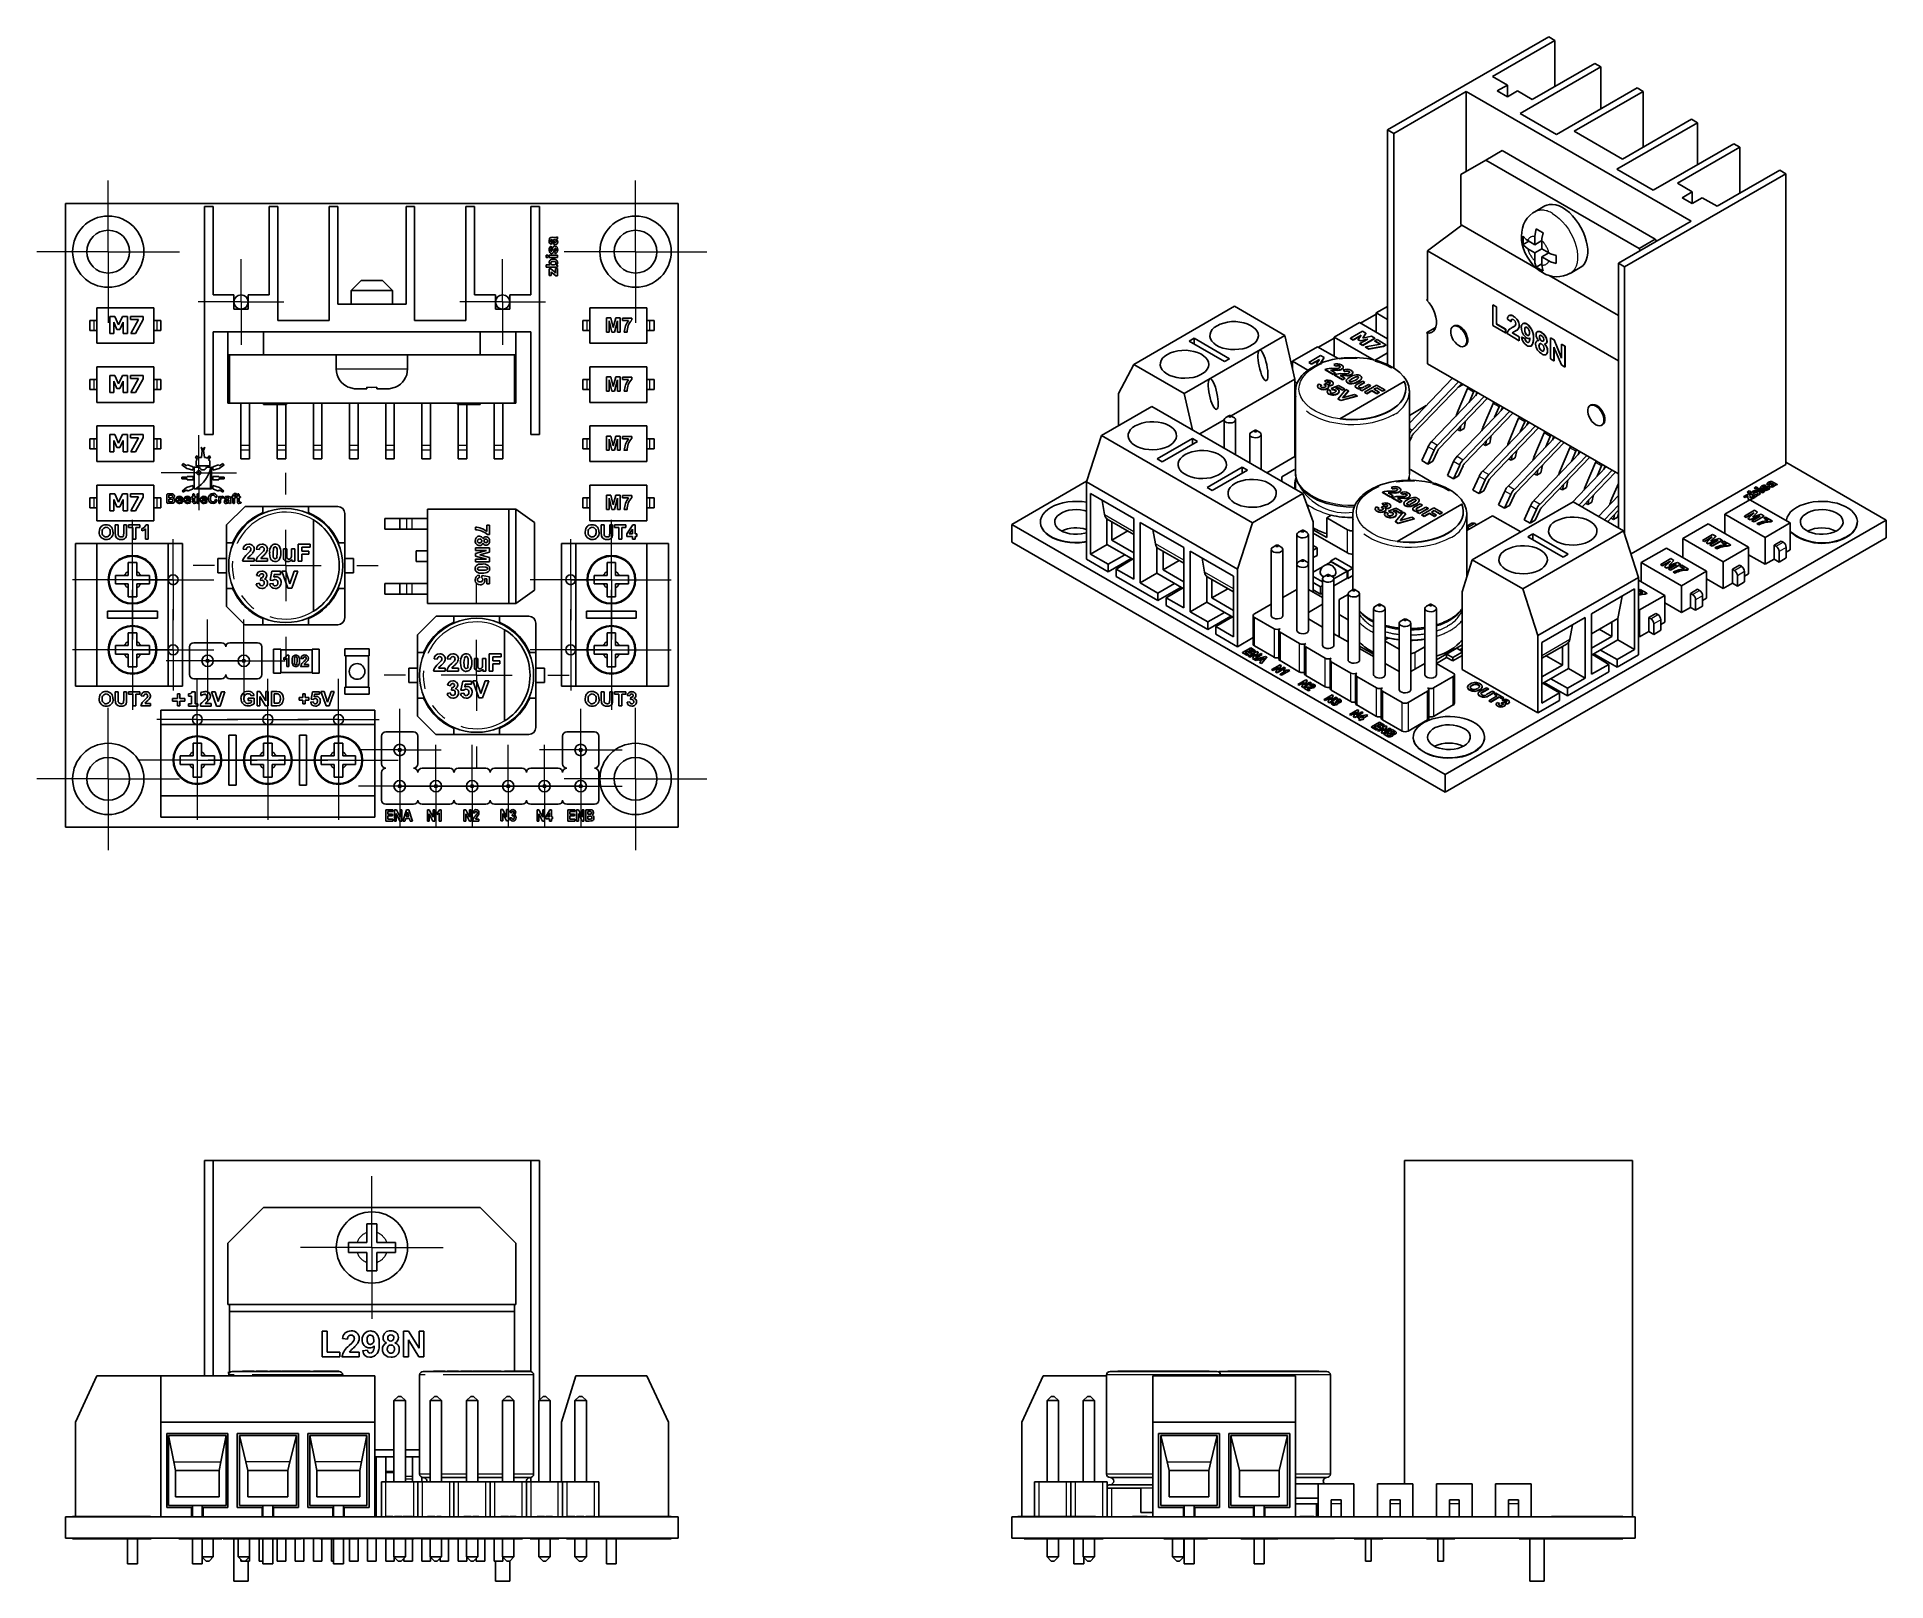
# Model space of a CAD drawing. Header units: millimetres. Extents: x 8.3 to 21.2, y 4.9 to 15.7.
import ezdxf

# ---------------------------------------------------------------- set-up
doc = ezdxf.new("R2010")
doc.units = ezdxf.units.MM
doc.linetypes.add('PHANTOM', pattern=[1.27, 0.635, -0.127, 0.127, -0.127, 0.127, -0.127])

# ---------------------------------------------------------------- blocks, each defined once
blk = doc.blocks.new('SW_CENTERMARKSYMBOL_0')
at = {"color": 0, "linetype": 'Continuous', "lineweight": 18}
for p, q in [((0, 0.25), (0, 0.5)), ((0, 0), (0, 0.25)), ((-0.25, 0), (-0.5, 0)), ((0, 0), (-0.25, 0)), ((0, 0), (0, -0.25)), ((0, 0), (0.25, 0)), ((0.25, 0), (0.5, 0)), ((0, -0.25), (0, -0.5))]:
    blk.add_line(p, q, dxfattribs=at)
blk = doc.blocks.new('SW_CENTERMARKSYMBOL_1')
at = {"color": 0, "linetype": 'Continuous', "lineweight": 18}
for p, q in [((0, 0.5), (0, 0.65)), ((0, 0), (0, 0.25)), ((-0.5, 0), (-0.65, 0)), ((0, 0), (-0.25, 0)), ((0, 0), (0, -0.25)), ((0, 0), (0.25, 0)), ((0.5, 0), (0.65, 0)), ((0, -0.5), (0, -0.65))]:
    blk.add_line(p, q, dxfattribs=at)
blk = doc.blocks.new('SW_CENTERMARKSYMBOL_2')
at = {"color": 0, "linetype": 'Continuous', "lineweight": 18}
for p, q in [((0, 0.5), (0, 0.65)), ((0, 0), (0, 0.25)), ((-0.5, 0), (-0.65, 0)), ((0, 0), (-0.25, 0)), ((0, 0), (0, -0.25)), ((0, 0), (0.25, 0)), ((0.5, 0), (0.65, 0)), ((0, -0.5), (0, -0.65))]:
    blk.add_line(p, q, dxfattribs=at)
blk = doc.blocks.new('SW_CENTERMARKSYMBOL_3')
at = {"color": 0, "linetype": 'Continuous', "lineweight": 18}
for p, q in [((0, 0.25), (0, 0.42)), ((0, 0), (0, 0.25)), ((-0.25, 0), (-0.42, 0)), ((0, 0), (-0.25, 0)), ((0, 0), (0, -0.25)), ((0, 0), (0.25, 0)), ((0.25, 0), (0.42, 0)), ((0, -0.25), (0, -0.42))]:
    blk.add_line(p, q, dxfattribs=at)
blk = doc.blocks.new('SW_CENTERMARKSYMBOL_4')
at = {"color": 0, "linetype": 'Continuous', "lineweight": 18}
for p, q in [((0, 0.25), (0, 0.42)), ((0, 0), (0, 0.25)), ((-0.25, 0), (-0.42, 0)), ((0, 0), (-0.25, 0)), ((0, 0), (0, -0.25)), ((0, 0), (0.25, 0)), ((0.25, 0), (0.42, 0)), ((0, -0.25), (0, -0.42))]:
    blk.add_line(p, q, dxfattribs=at)
blk = doc.blocks.new('SW_CENTERMARKSYMBOL_5')
at = {"color": 0, "linetype": 'Continuous', "lineweight": 18}
for p, q in [((0, 0.25), (0, 0.42)), ((0, 0), (0, 0.25)), ((-0.25, 0), (-0.42, 0)), ((0, 0), (-0.25, 0)), ((0, 0), (0, -0.25)), ((0, 0), (0.25, 0)), ((0.25, 0), (0.42, 0)), ((0, -0.25), (0, -0.42))]:
    blk.add_line(p, q, dxfattribs=at)
blk = doc.blocks.new('SW_CENTERMARKSYMBOL_6')
at = {"color": 0, "linetype": 'Continuous', "lineweight": 18}
for p, q in [((0, 0.25), (0, 0.42)), ((0, 0), (0, 0.25)), ((-0.25, 0), (-0.42, 0)), ((0, 0), (-0.25, 0)), ((0, 0), (0, -0.25)), ((0, 0), (0.25, 0)), ((0.25, 0), (0.42, 0)), ((0, -0.25), (0, -0.42))]:
    blk.add_line(p, q, dxfattribs=at)
blk = doc.blocks.new('SW_CENTERMARKSYMBOL_7')
at = {"color": 0, "linetype": 'Continuous', "lineweight": 18}
for p, q in [((0, 0.25), (0, 0.42)), ((0, 0), (0, 0.25)), ((-0.25, 0), (-0.42, 0)), ((0, 0), (-0.25, 0)), ((0, 0), (0, -0.25)), ((0, 0), (0.25, 0)), ((0.25, 0), (0.42, 0)), ((0, -0.25), (0, -0.42))]:
    blk.add_line(p, q, dxfattribs=at)
blk = doc.blocks.new('SW_CENTERMARKSYMBOL_8')
at = {"color": 0, "linetype": 'Continuous', "lineweight": 18}
for p, q in [((0, 0.25), (0, 0.42)), ((0, 0), (0, 0.25)), ((-0.25, 0), (-0.42, 0)), ((0, 0), (-0.25, 0)), ((0, 0), (0, -0.25)), ((0, 0), (0.25, 0)), ((0.25, 0), (0.42, 0)), ((0, -0.25), (0, -0.42))]:
    blk.add_line(p, q, dxfattribs=at)
blk = doc.blocks.new('SW_CENTERMARKSYMBOL_9')
at = {"color": 0, "linetype": 'Continuous', "lineweight": 18}
for p, q in [((0, 0.25), (0, 0.42)), ((0, 0), (0, 0.25)), ((-0.25, 0), (-0.42, 0)), ((0, 0), (-0.25, 0)), ((0, 0), (0, -0.25)), ((0, 0), (0.25, 0)), ((0.25, 0), (0.42, 0)), ((0, -0.25), (0, -0.42))]:
    blk.add_line(p, q, dxfattribs=at)
blk = doc.blocks.new('SW_CENTERMARKSYMBOL_10')
at = {"color": 0, "linetype": 'Continuous', "lineweight": 18}
for p, q in [((0, 0.25), (0, 0.3)), ((0, 0), (0, 0.25)), ((-0.25, 0), (-0.3, 0)), ((0, 0), (-0.25, 0)), ((0, 0), (0, -0.25)), ((0, 0), (0.25, 0)), ((0.25, 0), (0.3, 0)), ((0, -0.25), (0, -0.3))]:
    blk.add_line(p, q, dxfattribs=at)
blk = doc.blocks.new('SW_CENTERMARKSYMBOL_11')
at = {"color": 0, "linetype": 'Continuous', "lineweight": 18}
for p, q in [((0, 0.25), (0, 0.3)), ((0, 0), (0, 0.25)), ((-0.25, 0), (-0.3, 0)), ((0, 0), (-0.25, 0)), ((0, 0), (0, -0.25)), ((0, 0), (0.25, 0)), ((0.25, 0), (0.3, 0)), ((0, -0.25), (0, -0.3))]:
    blk.add_line(p, q, dxfattribs=at)
blk = doc.blocks.new('SW_CENTERMARKSYMBOL_12')
at = {"color": 0, "linetype": 'Continuous', "lineweight": 18}
for p, q in [((0, 0.25), (0, 0.29)), ((0, 0), (0, 0.25)), ((-0.25, 0), (-0.29, 0)), ((0, 0), (-0.25, 0)), ((0, 0), (0, -0.25)), ((0, 0), (0.25, 0)), ((0.25, 0), (0.29, 0)), ((0, -0.25), (0, -0.29))]:
    blk.add_line(p, q, dxfattribs=at)
blk = doc.blocks.new('SW_CENTERMARKSYMBOL_13')
at = {"color": 0, "linetype": 'Continuous', "lineweight": 18}
for p, q in [((0, 0.25), (0, 0.29)), ((0, 0), (0, 0.25)), ((-0.25, 0), (-0.29, 0)), ((0, 0), (-0.25, 0)), ((0, 0), (0, -0.25)), ((0, 0), (0.25, 0)), ((0.25, 0), (0.29, 0)), ((0, -0.25), (0, -0.29))]:
    blk.add_line(p, q, dxfattribs=at)
blk = doc.blocks.new('SW_CENTERMARKSYMBOL_14')
at = {"color": 0, "linetype": 'Continuous', "lineweight": 18}
for p, q in [((0, 0.25), (0, 0.29)), ((0, 0), (0, 0.25)), ((-0.25, 0), (-0.29, 0)), ((0, 0), (-0.25, 0)), ((0, 0), (0, -0.25)), ((0, 0), (0.25, 0)), ((0.25, 0), (0.29, 0)), ((0, -0.25), (0, -0.29))]:
    blk.add_line(p, q, dxfattribs=at)
blk = doc.blocks.new('SW_CENTERMARKSYMBOL_15')
at = {"color": 0, "linetype": 'Continuous', "lineweight": 18}
for p, q in [((0, 0.25), (0, 0.29)), ((0, 0), (0, 0.25)), ((-0.25, 0), (-0.29, 0)), ((0, 0), (-0.25, 0)), ((0, 0), (0, -0.25)), ((0, 0), (0.25, 0)), ((0.25, 0), (0.29, 0)), ((0, -0.25), (0, -0.29))]:
    blk.add_line(p, q, dxfattribs=at)
blk = doc.blocks.new('SW_CENTERMARKSYMBOL_16')
at = {"color": 0, "linetype": 'Continuous', "lineweight": 18}
for p, q in [((0, 0.25), (0, 0.29)), ((0, 0), (0, 0.25)), ((-0.25, 0), (-0.29, 0)), ((0, 0), (-0.25, 0)), ((0, 0), (0, -0.25)), ((0, 0), (0.25, 0)), ((0.25, 0), (0.29, 0)), ((0, -0.25), (0, -0.29))]:
    blk.add_line(p, q, dxfattribs=at)
blk = doc.blocks.new('SW_CENTERMARKSYMBOL_17')
at = {"color": 0, "linetype": 'Continuous', "lineweight": 18}
for p, q in [((0, 0.25), (0, 0.29)), ((0, 0), (0, 0.25)), ((-0.25, 0), (-0.29, 0)), ((0, 0), (-0.25, 0)), ((0, 0), (0, -0.25)), ((0, 0), (0.25, 0)), ((0.25, 0), (0.29, 0)), ((0, -0.25), (0, -0.29))]:
    blk.add_line(p, q, dxfattribs=at)
blk = doc.blocks.new('SW_CENTERMARKSYMBOL_18')
at = {"color": 0, "linetype": 'Continuous', "lineweight": 18}
for p, q in [((0, 0.25), (0, 0.29)), ((0, 0), (0, 0.25)), ((-0.25, 0), (-0.29, 0)), ((0, 0), (-0.25, 0)), ((0, 0), (0, -0.25)), ((0, 0), (0.25, 0)), ((0.25, 0), (0.29, 0)), ((0, -0.25), (0, -0.29))]:
    blk.add_line(p, q, dxfattribs=at)
blk = doc.blocks.new('SW_CENTERMARKSYMBOL_19')
at = {"color": 0, "linetype": 'Continuous', "lineweight": 18}
for p, q in [((0, 0.25), (0, 0.29)), ((0, 0), (0, 0.25)), ((-0.25, 0), (-0.29, 0)), ((0, 0), (-0.25, 0)), ((0, 0), (0, -0.25)), ((0, 0), (0.25, 0)), ((0.25, 0), (0.29, 0)), ((0, -0.25), (0, -0.29))]:
    blk.add_line(p, q, dxfattribs=at)
blk = doc.blocks.new('SW_CENTERMARKSYMBOL_20')
at = {"color": 0, "linetype": 'Continuous', "lineweight": 18}
for p, q in [((0, 0.25), (0, 0.29)), ((0, 0), (0, 0.25)), ((-0.25, 0), (-0.29, 0)), ((0, 0), (-0.25, 0)), ((0, 0), (0, -0.25)), ((0, 0), (0.25, 0)), ((0.25, 0), (0.29, 0)), ((0, -0.25), (0, -0.29))]:
    blk.add_line(p, q, dxfattribs=at)
blk = doc.blocks.new('SW_CENTERMARKSYMBOL_21')
at = {"color": 0, "linetype": 'Continuous', "lineweight": 18}
for p, q in [((0, 0.25), (0, 0.29)), ((0, 0), (0, 0.25)), ((-0.25, 0), (-0.29, 0)), ((0, 0), (-0.25, 0)), ((0, 0), (0, -0.25)), ((0, 0), (0.25, 0)), ((0.25, 0), (0.29, 0)), ((0, -0.25), (0, -0.29))]:
    blk.add_line(p, q, dxfattribs=at)
blk = doc.blocks.new('SW_CENTERMARKSYMBOL_22')
at = {"color": 0, "linetype": 'Continuous', "lineweight": 18}
for p, q in [((0, 0.25), (0, 0.285)), ((0, 0), (0, 0.25)), ((-0.25, 0), (-0.285, 0)), ((0, 0), (-0.25, 0)), ((0, 0), (0, -0.25)), ((0, 0), (0.25, 0)), ((0.25, 0), (0.285, 0)), ((0, -0.25), (0, -0.285))]:
    blk.add_line(p, q, dxfattribs=at)
blk = doc.blocks.new('SW_CENTERMARKSYMBOL_23')
at = {"color": 0, "linetype": 'Continuous', "lineweight": 18}
for p, q in [((0, 0.25), (0, 0.285)), ((0, 0), (0, 0.25)), ((-0.25, 0), (-0.285, 0)), ((0, 0), (-0.25, 0)), ((0, 0), (0, -0.25)), ((0, 0), (0.25, 0)), ((0.25, 0), (0.285, 0)), ((0, -0.25), (0, -0.285))]:
    blk.add_line(p, q, dxfattribs=at)
blk = doc.blocks.new('SW_CENTERMARKSYMBOL_24')
at = {"color": 0, "linetype": 'Continuous', "lineweight": 18}
for p, q in [((0, 0.25), (0, 0.285)), ((0, 0), (0, 0.25)), ((-0.25, 0), (-0.285, 0)), ((0, 0), (-0.25, 0)), ((0, 0), (0, -0.25)), ((0, 0), (0.25, 0)), ((0.25, 0), (0.285, 0)), ((0, -0.25), (0, -0.285))]:
    blk.add_line(p, q, dxfattribs=at)
blk = doc.blocks.new('SW_CENTERMARKSYMBOL_25')
at = {"color": 0, "linetype": 'Continuous', "lineweight": 18}
for p, q in [((0, 0.25), (0, 0.285)), ((0, 0), (0, 0.25)), ((-0.25, 0), (-0.285, 0)), ((0, 0), (-0.25, 0)), ((0, 0), (0, -0.25)), ((0, 0), (0.25, 0)), ((0.25, 0), (0.285, 0)), ((0, -0.25), (0, -0.285))]:
    blk.add_line(p, q, dxfattribs=at)
blk = doc.blocks.new('SW_CENTERMARKSYMBOL_26')
at = {"color": 0, "linetype": 'Continuous', "lineweight": 18}
for p, q in [((0, 0.25), (0, 0.285)), ((0, 0), (0, 0.25)), ((-0.25, 0), (-0.285, 0)), ((0, 0), (-0.25, 0)), ((0, 0), (0, -0.25)), ((0, 0), (0.25, 0)), ((0.25, 0), (0.285, 0)), ((0, -0.25), (0, -0.285))]:
    blk.add_line(p, q, dxfattribs=at)
blk = doc.blocks.new('SW_CENTERMARKSYMBOL_27')
at = {"color": 0, "linetype": 'Continuous', "lineweight": 18}
for p, q in [((0, 0.25), (0, 0.285)), ((0, 0), (0, 0.25)), ((-0.25, 0), (-0.285, 0)), ((0, 0), (-0.25, 0)), ((0, 0), (0, -0.25)), ((0, 0), (0.25, 0)), ((0.25, 0), (0.285, 0)), ((0, -0.25), (0, -0.285))]:
    blk.add_line(p, q, dxfattribs=at)
blk = doc.blocks.new('SW_CENTERMARKSYMBOL_28')
at = {"color": 0, "linetype": 'Continuous', "lineweight": 18}
for p, q in [((0, 0.25), (0, 0.285)), ((0, 0), (0, 0.25)), ((-0.25, 0), (-0.285, 0)), ((0, 0), (-0.25, 0)), ((0, 0), (0, -0.25)), ((0, 0), (0.25, 0)), ((0.25, 0), (0.285, 0)), ((0, -0.25), (0, -0.285))]:
    blk.add_line(p, q, dxfattribs=at)
blk = doc.blocks.new('SW_CENTERMARKSYMBOL_29')
at = {"color": 0, "linetype": 'Continuous', "lineweight": 18}
for p, q in [((0, 0.25), (0, 0.5)), ((0, 0), (0, 0.25)), ((-0.25, 0), (-0.5, 0)), ((0, 0), (-0.25, 0)), ((0, 0), (0, -0.25)), ((0, 0), (0.25, 0)), ((0.25, 0), (0.5, 0)), ((0, -0.25), (0, -0.5))]:
    blk.add_line(p, q, dxfattribs=at)
blk = doc.blocks.new('SW_CENTERMARKSYMBOL_30')
at = {"color": 0, "linetype": 'Continuous', "lineweight": 18}
for p, q in [((0, 0.25), (0, 0.5)), ((0, 0), (0, 0.25)), ((-0.25, 0), (-0.5, 0)), ((0, 0), (-0.25, 0)), ((0, 0), (0, -0.25)), ((0, 0), (0.25, 0)), ((0.25, 0), (0.5, 0)), ((0, -0.25), (0, -0.5))]:
    blk.add_line(p, q, dxfattribs=at)
blk = doc.blocks.new('SW_CENTERMARKSYMBOL_31')
at = {"color": 0, "linetype": 'Continuous', "lineweight": 18}
for p, q in [((0, 0.25), (0, 0.5)), ((0, 0), (0, 0.25)), ((-0.25, 0), (-0.5, 0)), ((0, 0), (-0.25, 0)), ((0, 0), (0, -0.25)), ((0, 0), (0.25, 0)), ((0.25, 0), (0.5, 0)), ((0, -0.25), (0, -0.5))]:
    blk.add_line(p, q, dxfattribs=at)
blk = doc.blocks.new('SW_CENTERMARKSYMBOL_32')
at = {"color": 0, "linetype": 'Continuous', "lineweight": 18}
for p, q in [((0, 0.25), (0, 0.5)), ((0, 0), (0, 0.25)), ((-0.25, 0), (-0.5, 0)), ((0, 0), (-0.25, 0)), ((0, 0), (0, -0.25)), ((0, 0), (0.25, 0)), ((0.25, 0), (0.5, 0)), ((0, -0.25), (0, -0.5))]:
    blk.add_line(p, q, dxfattribs=at)
blk = doc.blocks.new('SW_CENTERMARKSYMBOL_33')
at = {"color": 0, "linetype": 'Continuous', "lineweight": 18}
for p, q in [((0, 0.25), (0, 0.264)), ((0, 0), (0, 0.25)), ((-0.25, 0), (-0.264, 0)), ((0, 0), (-0.25, 0)), ((0, 0), (0, -0.25)), ((0, 0), (0.25, 0)), ((0.25, 0), (0.264, 0)), ((0, -0.25), (0, -0.264))]:
    blk.add_line(p, q, dxfattribs=at)

msp = doc.modelspace()

# ---------------------------------------------------------------- linework, layer by layer
at = {"color": 7, "linetype": 'Continuous', "lineweight": 25}
for p, q in [((17.74, 15.062), (18.872, 15.715)), ((18.914, 15.69), (18.872, 15.715)), ((18.476, 15.437), (18.914, 15.69)), ((18.914, 15.69), (18.914, 15.368)), ((18.67, 15.178), (19.236, 15.505)), ((19.194, 15.529), (18.755, 15.276)), ((19.236, 15.505), (19.194, 15.529)), ((19.236, 15.505), (19.236, 15.211)), ((17.783, 15.037), (18.292, 15.331)), ((18.292, 15.331), (19.869, 14.421)), ((18.292, 15.331), (18.292, 14.772)), ((18.58, 15.377), (18.476, 15.437)), ((18.509, 15.336), (18.58, 15.377)), ((18.58, 15.295), (18.509, 15.336)), ((18.58, 15.295), (18.58, 15.377)), ((18.651, 15.336), (18.58, 15.295)), ((18.755, 15.276), (18.651, 15.336)), ((19.491, 15.358), (18.925, 15.031)), ((19.048, 15.053), (19.533, 15.333)), ((19.533, 15.333), (19.491, 15.358)), ((19.533, 15.333), (19.533, 14.941)), ((17.74, 15.062), (17.783, 15.037)), ((17.74, 13.415), (17.74, 15.062)), ((18.925, 15.031), (18.67, 15.178)), ((19.387, 14.857), (19.048, 15.053)), ((19.349, 14.786), (19.915, 15.113)), ((19.872, 15.137), (19.387, 14.857)), ((19.915, 15.113), (19.872, 15.137)), ((19.915, 15.113), (19.915, 14.819)), ((17.783, 13.391), (17.783, 15.037)), ((20.169, 14.966), (19.604, 14.639)), ((19.773, 14.688), (20.212, 14.941)), ((20.169, 14.966), (20.212, 14.941)), ((20.212, 14.941), (20.212, 14.619)), ((18.43, 14.851), (18.253, 14.749)), ((18.543, 14.917), (18.43, 14.851)), ((18.43, 14.851), (19.505, 14.231)), ((19.618, 14.296), (18.543, 14.917)), ((18.253, 14.398), (18.253, 14.749)), ((19.604, 14.639), (19.349, 14.786)), ((20.534, 14.755), (19.402, 14.102)), ((19.878, 14.628), (19.773, 14.688)), ((20.491, 14.78), (20.053, 14.527)), ((20.534, 14.755), (20.491, 14.78)), ((20.534, 12.714), (20.534, 14.755)), ((8.463, 10.17), (8.463, 14.545)), ((8.463, 14.545), (12.763, 14.545)), ((12.763, 14.545), (12.763, 10.17)), ((19.807, 14.587), (19.878, 14.628)), ((19.878, 14.546), (19.807, 14.587)), ((19.878, 14.546), (19.878, 14.628)), ((19.948, 14.587), (19.878, 14.546)), ((20.053, 14.527), (19.948, 14.587)), ((9.438, 12.925), (9.438, 14.525)), ((9.498, 14.525), (9.438, 14.525)), ((9.498, 13.905), (9.498, 14.525)), ((9.893, 14.525), (9.893, 13.905)), ((9.953, 14.525), (9.893, 14.525)), ((9.953, 13.725), (9.953, 14.525)), ((10.313, 14.525), (10.313, 13.725)), ((10.373, 14.525), (10.313, 14.525)), ((10.373, 13.839), (10.373, 14.525)), ((10.853, 14.525), (10.853, 13.839)), ((10.913, 14.525), (10.853, 14.525)), ((10.913, 13.725), (10.913, 14.525)), ((11.273, 14.525), (11.273, 13.725)), ((11.273, 14.525), (11.333, 14.525)), ((11.333, 13.905), (11.333, 14.525)), ((11.728, 14.525), (11.728, 13.905)), ((11.788, 14.525), (11.728, 14.525)), ((11.788, 14.525), (11.788, 12.925)), ((18.842, 14.529), (18.772, 14.488)), ((19.869, 14.421), (19.36, 14.127)), ((11.875, 14.273), (11.872, 14.259)), ((11.877, 14.293), (11.876, 14.293)), ((11.881, 14.279), (11.877, 14.293)), ((11.878, 14.309), (11.896, 14.308)), ((11.887, 14.293), (11.89, 14.293)), ((11.915, 14.312), (11.915, 14.297)), ((18.02, 14.214), (18.26, 14.394)), ((18.26, 14.394), (18.253, 14.398)), ((18.783, 14.092), (18.26, 14.394)), ((18.69, 14.259), (18.69, 14.316)), ((18.73, 14.282), (18.69, 14.259)), ((18.724, 14.286), (18.773, 14.257)), ((18.773, 14.257), (18.773, 14.314)), ((18.822, 14.286), (18.773, 14.257)), ((18.822, 14.285), (18.822, 14.229)), ((19.505, 14.231), (19.618, 14.296)), ((19.627, 14.281), (19.618, 14.296)), ((11.835, 14.168), (11.835, 14.184)), ((11.835, 14.184), (11.85, 14.184)), ((11.85, 14.168), (11.835, 14.168)), ((11.85, 14.184), (11.85, 14.168)), ((11.857, 14.168), (11.857, 14.184)), ((11.857, 14.184), (11.915, 14.184)), ((11.915, 14.168), (11.857, 14.168)), ((11.871, 14.246), (11.874, 14.232)), ((11.899, 14.194), (11.896, 14.209)), ((11.915, 14.184), (11.915, 14.168)), ((18.02, 14.214), (19.36, 13.441)), ((18.02, 13.864), (18.02, 14.214)), ((18.773, 14.2), (18.724, 14.228)), ((18.773, 14.2), (18.822, 14.229)), ((18.773, 14.144), (18.773, 14.2)), ((18.871, 14.201), (18.822, 14.229)), ((18.822, 14.172), (18.872, 14.2)), ((18.871, 14.143), (18.822, 14.172)), ((18.822, 14.172), (18.822, 14.115)), ((18.923, 14.181), (18.923, 14.124)), ((19.513, 14.216), (19.505, 14.231)), ((11.835, 14.099), (11.835, 14.115)), ((11.835, 14.115), (11.864, 14.115)), ((11.915, 14.099), (11.835, 14.099)), ((11.857, 14.04), (11.857, 14.088)), ((11.857, 14.088), (11.868, 14.088)), ((11.87, 14.04), (11.857, 14.04)), ((11.868, 14.088), (11.894, 14.066)), ((11.87, 14.06), (11.87, 14.04)), ((11.903, 14.038), (11.878, 14.06)), ((11.894, 14.066), (11.902, 14.058)), ((11.902, 14.066), (11.902, 14.09)), ((11.902, 14.09), (11.915, 14.09)), ((11.915, 14.038), (11.903, 14.038)), ((11.907, 14.114), (11.915, 14.114)), ((11.915, 14.114), (11.915, 14.099)), ((11.915, 14.09), (11.915, 14.038)), ((18.782, 14.099), (18.822, 14.123)), ((18.831, 14.071), (18.782, 14.099)), ((19.36, 13.759), (18.873, 14.04)), ((19.022, 14.055), (19.092, 14.096)), ((19.36, 14.127), (19.402, 14.102)), ((19.36, 14.127), (19.36, 12.269)), ((19.402, 14.102), (19.402, 12.227)), ((9.645, 13.905), (9.498, 13.905)), ((9.645, 13.805), (9.645, 13.905)), ((9.745, 13.905), (9.745, 13.805)), ((9.893, 13.905), (9.745, 13.905)), ((10.538, 14.005), (10.468, 13.935)), ((10.468, 13.935), (10.468, 13.839)), ((10.758, 13.935), (10.468, 13.935)), ((10.688, 14.005), (10.538, 14.005)), ((10.758, 13.935), (10.688, 14.005)), ((10.758, 13.839), (10.758, 13.935)), ((11.48, 13.905), (11.333, 13.905)), ((11.48, 13.805), (11.48, 13.905)), ((11.58, 13.905), (11.58, 13.805)), ((11.728, 13.905), (11.58, 13.905)), ((9.083, 13.815), (8.683, 13.815)), ((8.683, 13.815), (8.683, 13.565)), ((8.774, 13.634), (8.774, 13.754)), ((8.774, 13.754), (8.809, 13.754)), ((8.809, 13.754), (8.835, 13.695)), ((8.835, 13.695), (8.862, 13.754)), ((8.862, 13.754), (8.897, 13.754)), ((8.897, 13.754), (8.897, 13.634)), ((8.918, 13.732), (8.918, 13.754)), ((8.918, 13.754), (9.007, 13.754)), ((9.007, 13.754), (9.007, 13.731)), ((9.083, 13.815), (9.083, 13.565)), ((9.745, 13.805), (9.645, 13.805)), ((10.853, 13.839), (10.373, 13.839)), ((11.58, 13.805), (11.48, 13.805)), ((12.143, 13.815), (12.543, 13.815)), ((12.143, 13.565), (12.143, 13.815)), ((12.543, 13.565), (12.543, 13.815)), ((16.666, 13.825), (15.959, 13.416)), ((16.666, 13.825), (17.019, 13.62)), ((17.55, 13.706), (17.659, 13.769)), ((17.74, 13.824), (17.659, 13.778)), ((17.659, 13.778), (17.74, 13.731)), ((17.659, 13.643), (17.659, 13.778)), ((18.02, 13.873), (18.013, 13.869)), ((18.013, 13.869), (18.02, 13.864)), ((18.505, 13.821), (18.479, 13.836)), ((18.479, 13.69), (18.479, 13.836)), ((18.479, 13.836), (18.504, 13.821)), ((18.479, 13.836), (18.479, 13.836)), ((18.504, 13.821), (18.504, 13.7)), ((18.504, 13.821), (18.505, 13.821)), ((18.505, 13.701), (18.505, 13.821)), ((18.592, 13.76), (18.592, 13.759)), ((8.633, 13.725), (8.633, 13.655)), ((8.663, 13.725), (8.633, 13.725)), ((8.633, 13.655), (8.663, 13.655)), ((8.683, 13.725), (8.663, 13.725)), ((8.663, 13.655), (8.683, 13.655)), ((8.802, 13.634), (8.774, 13.634)), ((8.824, 13.663), (8.802, 13.714)), ((8.802, 13.714), (8.802, 13.634)), ((8.845, 13.663), (8.824, 13.663)), ((8.867, 13.714), (8.845, 13.663)), ((8.867, 13.634), (8.867, 13.714)), ((8.897, 13.634), (8.867, 13.634)), ((8.976, 13.732), (8.918, 13.732)), ((8.922, 13.634), (8.976, 13.732)), ((8.955, 13.634), (8.922, 13.634)), ((9.007, 13.731), (8.955, 13.634)), ((9.083, 13.725), (9.103, 13.725)), ((9.103, 13.655), (9.083, 13.655)), ((9.103, 13.725), (9.133, 13.725)), ((9.133, 13.655), (9.103, 13.655)), ((9.133, 13.725), (9.133, 13.655)), ((9.498, 13.645), (11.728, 13.645)), ((9.498, 12.925), (9.498, 13.645)), ((9.603, 13.485), (9.603, 13.645)), ((9.853, 13.645), (9.853, 13.485)), ((10.313, 13.725), (9.953, 13.725)), ((11.273, 13.725), (10.913, 13.725)), ((11.373, 13.485), (11.373, 13.645)), ((11.623, 13.645), (11.623, 13.485)), ((11.728, 13.645), (11.728, 12.925)), ((12.093, 13.725), (12.093, 13.655)), ((12.123, 13.725), (12.093, 13.725)), ((12.093, 13.655), (12.123, 13.655)), ((12.143, 13.725), (12.123, 13.725)), ((12.123, 13.655), (12.143, 13.655)), ((12.258, 13.644), (12.258, 13.744)), ((12.258, 13.744), (12.289, 13.744)), ((12.277, 13.644), (12.258, 13.644)), ((12.297, 13.644), (12.277, 13.723)), ((12.277, 13.723), (12.277, 13.644)), ((12.289, 13.744), (12.307, 13.676)), ((12.316, 13.644), (12.297, 13.644)), ((12.307, 13.676), (12.324, 13.744)), ((12.336, 13.723), (12.316, 13.644)), ((12.324, 13.744), (12.355, 13.744)), ((12.336, 13.644), (12.336, 13.723)), ((12.355, 13.644), (12.336, 13.644)), ((12.355, 13.744), (12.355, 13.644)), ((12.371, 13.742), (12.436, 13.742)), ((12.371, 13.725), (12.371, 13.742)), ((12.414, 13.725), (12.371, 13.725)), ((12.403, 13.644), (12.384, 13.644)), ((12.436, 13.742), (12.436, 13.729)), ((12.543, 13.725), (12.563, 13.725)), ((12.563, 13.655), (12.543, 13.655)), ((12.563, 13.725), (12.593, 13.725)), ((12.593, 13.655), (12.563, 13.655)), ((12.593, 13.725), (12.593, 13.655)), ((17.542, 13.71), (17.366, 13.608)), ((17.479, 13.601), (17.564, 13.65)), ((17.74, 13.596), (17.542, 13.71)), ((17.564, 13.65), (17.588, 13.636)), ((17.588, 13.636), (17.565, 13.601)), ((17.567, 13.601), (17.588, 13.634)), ((17.588, 13.636), (17.588, 13.634)), ((18.013, 13.638), (18.077, 13.675)), ((18.02, 13.634), (18.013, 13.638)), ((18.02, 13.422), (18.02, 13.634)), ((18.206, 13.688), (18.199, 13.684)), ((18.568, 13.638), (18.479, 13.69)), ((18.504, 13.7), (18.505, 13.701)), ((18.504, 13.7), (18.568, 13.663)), ((18.569, 13.664), (18.505, 13.701)), ((18.568, 13.663), (18.569, 13.664)), ((18.568, 13.663), (18.568, 13.638)), ((18.568, 13.638), (18.569, 13.639)), ((18.569, 13.639), (18.569, 13.664)), ((18.663, 13.583), (18.578, 13.633)), ((18.605, 13.718), (18.581, 13.735)), ((18.605, 13.718), (18.606, 13.719)), ((18.625, 13.682), (18.614, 13.676)), ((18.615, 13.638), (18.663, 13.61)), ((18.615, 13.638), (18.616, 13.638)), ((18.664, 13.61), (18.616, 13.638)), ((18.643, 13.655), (18.644, 13.655)), ((18.691, 13.703), (18.69, 13.702)), ((8.683, 13.565), (9.083, 13.565)), ((12.543, 13.565), (12.143, 13.565)), ((16.312, 13.212), (17.019, 13.62)), ((16.347, 13.58), (16.383, 13.6)), ((16.595, 13.437), (16.347, 13.58)), ((16.383, 13.6), (16.63, 13.457)), ((16.383, 13.559), (16.383, 13.6)), ((17.019, 13.62), (17.09, 13.314)), ((17.249, 13.541), (17.072, 13.439)), ((17.392, 13.458), (17.249, 13.541)), ((17.256, 13.537), (17.366, 13.6)), ((17.366, 13.608), (17.645, 13.447)), ((17.366, 13.473), (17.366, 13.608)), ((17.499, 13.589), (17.479, 13.601)), ((17.479, 13.601), (17.479, 13.599)), ((17.479, 13.599), (17.499, 13.588)), ((17.555, 13.622), (17.499, 13.589)), ((17.499, 13.588), (17.553, 13.619)), ((17.499, 13.589), (17.499, 13.588)), ((17.534, 13.592), (17.555, 13.622)), ((17.549, 13.583), (17.534, 13.592)), ((17.534, 13.592), (17.534, 13.59)), ((17.534, 13.59), (17.549, 13.582)), ((17.545, 13.563), (17.601, 13.595)), ((17.566, 13.551), (17.545, 13.563)), ((17.545, 13.561), (17.545, 13.563)), ((17.545, 13.561), (17.566, 13.549)), ((17.601, 13.595), (17.549, 13.583)), ((17.549, 13.582), (17.596, 13.593)), ((17.549, 13.583), (17.549, 13.582)), ((17.565, 13.601), (17.626, 13.614)), ((17.651, 13.6), (17.566, 13.551)), ((17.566, 13.549), (17.651, 13.598)), ((17.566, 13.551), (17.566, 13.549)), ((17.584, 13.54), (17.69, 13.558)), ((17.607, 13.527), (17.584, 13.54)), ((17.584, 13.54), (17.584, 13.539)), ((17.584, 13.539), (17.607, 13.525)), ((17.712, 13.545), (17.607, 13.527)), ((17.607, 13.525), (17.712, 13.543)), ((17.607, 13.525), (17.607, 13.527)), ((17.626, 13.614), (17.651, 13.6)), ((17.74, 13.498), (17.649, 13.445)), ((17.65, 13.582), (17.666, 13.591)), ((17.69, 13.558), (17.65, 13.582)), ((17.65, 13.582), (17.65, 13.58)), ((17.65, 13.58), (17.688, 13.558)), ((17.651, 13.6), (17.651, 13.598)), ((17.666, 13.591), (17.728, 13.555)), ((17.728, 13.555), (17.712, 13.545)), ((17.712, 13.543), (17.728, 13.553)), ((17.712, 13.545), (17.712, 13.543)), ((17.728, 13.555), (17.728, 13.553)), ((18.279, 13.545), (18.286, 13.549)), ((18.663, 13.61), (18.663, 13.583)), ((18.663, 13.61), (18.664, 13.61)), ((18.664, 13.584), (18.663, 13.583)), ((18.664, 13.584), (18.664, 13.61)), ((18.68, 13.608), (18.704, 13.597)), ((18.68, 13.608), (18.681, 13.608)), ((18.705, 13.598), (18.681, 13.608)), ((18.705, 13.598), (18.704, 13.597)), ((18.736, 13.601), (18.736, 13.602)), ((18.747, 13.547), (18.748, 13.547)), ((18.85, 13.562), (18.851, 13.563)), ((18.884, 13.604), (18.883, 13.603)), ((18.883, 13.456), (18.883, 13.603)), ((18.883, 13.603), (18.908, 13.589)), ((18.909, 13.589), (18.884, 13.604)), ((18.959, 13.413), (18.907, 13.539)), ((18.907, 13.539), (18.907, 13.443)), ((18.908, 13.589), (18.96, 13.46)), ((18.908, 13.589), (18.909, 13.589)), ((18.908, 13.443), (18.908, 13.537)), ((18.96, 13.462), (18.909, 13.589)), ((18.96, 13.46), (18.96, 13.559)), ((18.96, 13.559), (18.984, 13.545)), ((18.96, 13.559), (18.961, 13.559)), ((18.985, 13.546), (18.961, 13.559)), ((18.984, 13.545), (18.985, 13.546)), ((18.984, 13.545), (18.984, 13.398)), ((18.985, 13.399), (18.985, 13.546)), ((8.683, 13.4), (8.683, 13.15)), ((9.083, 13.4), (8.683, 13.4)), ((9.083, 13.4), (9.083, 13.15)), ((9.853, 13.485), (9.603, 13.485)), ((9.603, 13.485), (9.603, 13.145)), ((9.613, 13.145), (9.613, 13.485)), ((9.853, 13.485), (11.373, 13.485)), ((10.363, 13.485), (10.363, 13.385)), ((10.863, 13.385), (10.863, 13.485)), ((11.623, 13.485), (11.373, 13.485)), ((11.613, 13.145), (11.613, 13.485)), ((11.623, 13.485), (11.623, 13.145)), ((12.143, 13.4), (12.543, 13.4)), ((12.143, 13.15), (12.143, 13.4)), ((12.543, 13.15), (12.543, 13.4)), ((15.959, 13.416), (15.852, 13.212)), ((16.312, 13.212), (15.959, 13.416)), ((16.63, 13.457), (16.595, 13.437)), ((17.064, 13.426), (17.072, 13.43)), ((17.072, 13.439), (17.181, 13.376)), ((17.072, 13.391), (17.072, 13.439)), ((17.186, 13.431), (17.27, 13.48)), ((17.206, 13.42), (17.186, 13.431)), ((17.186, 13.431), (17.186, 13.43)), ((17.186, 13.43), (17.206, 13.418)), ((17.262, 13.452), (17.206, 13.42)), ((17.206, 13.418), (17.26, 13.45)), ((17.206, 13.42), (17.206, 13.418)), ((17.241, 13.422), (17.262, 13.452)), ((17.251, 13.417), (17.241, 13.422)), ((17.241, 13.422), (17.241, 13.421)), ((17.241, 13.421), (17.25, 13.416)), ((17.27, 13.48), (17.295, 13.466)), ((17.295, 13.466), (17.272, 13.431)), ((17.272, 13.431), (17.326, 13.443)), ((17.273, 13.431), (17.295, 13.465)), ((17.295, 13.466), (17.295, 13.465)), ((17.358, 13.349), (17.301, 13.382)), ((17.301, 13.38), (17.301, 13.382)), ((17.358, 13.347), (17.301, 13.38)), ((17.341, 13.376), (17.373, 13.358)), ((17.377, 13.405), (17.363, 13.415)), ((17.363, 13.414), (17.363, 13.415)), ((17.377, 13.404), (17.363, 13.414)), ((17.377, 13.404), (17.377, 13.405)), ((17.443, 13.367), (17.429, 13.377)), ((17.429, 13.376), (17.429, 13.377)), ((17.443, 13.365), (17.429, 13.376)), ((17.443, 13.365), (17.443, 13.367)), ((19.36, 12.649), (18.02, 13.422)), ((18.851, 13.485), (18.852, 13.486)), ((18.907, 13.443), (18.883, 13.456)), ((18.907, 13.443), (18.908, 13.443)), ((18.984, 13.398), (18.959, 13.413)), ((18.984, 13.398), (18.985, 13.399)), ((8.633, 13.31), (8.633, 13.24)), ((8.663, 13.31), (8.633, 13.31)), ((8.633, 13.24), (8.663, 13.24)), ((8.683, 13.31), (8.663, 13.31)), ((8.663, 13.24), (8.683, 13.24)), ((8.774, 13.219), (8.774, 13.339)), ((8.774, 13.339), (8.809, 13.339)), ((8.824, 13.248), (8.802, 13.299)), ((8.802, 13.299), (8.802, 13.219)), ((8.809, 13.339), (8.835, 13.28)), ((8.845, 13.248), (8.824, 13.248)), ((8.835, 13.28), (8.862, 13.339)), ((8.867, 13.299), (8.845, 13.248)), ((8.862, 13.339), (8.897, 13.339)), ((8.867, 13.219), (8.867, 13.299)), ((8.897, 13.339), (8.897, 13.219)), ((8.918, 13.317), (8.918, 13.339)), ((8.918, 13.339), (9.007, 13.339)), ((8.976, 13.317), (8.918, 13.317)), ((8.922, 13.219), (8.976, 13.317)), ((9.007, 13.316), (8.955, 13.219)), ((9.007, 13.339), (9.007, 13.316)), ((9.083, 13.31), (9.103, 13.31)), ((9.103, 13.24), (9.083, 13.24)), ((9.103, 13.31), (9.133, 13.31)), ((9.133, 13.24), (9.103, 13.24)), ((9.133, 13.31), (9.133, 13.24)), ((10.578, 13.245), (10.509, 13.245)), ((10.578, 13.245), (10.578, 13.258)), ((10.648, 13.258), (10.648, 13.245)), ((10.717, 13.245), (10.648, 13.245)), ((12.093, 13.31), (12.093, 13.24)), ((12.123, 13.31), (12.093, 13.31)), ((12.093, 13.24), (12.123, 13.24)), ((12.143, 13.31), (12.123, 13.31)), ((12.123, 13.24), (12.143, 13.24)), ((12.258, 13.329), (12.289, 13.329)), ((12.258, 13.229), (12.258, 13.329)), ((12.297, 13.229), (12.277, 13.308)), ((12.277, 13.308), (12.277, 13.229)), ((12.289, 13.329), (12.307, 13.261)), ((12.307, 13.261), (12.324, 13.329)), ((12.336, 13.308), (12.316, 13.229)), ((12.324, 13.329), (12.355, 13.329)), ((12.336, 13.229), (12.336, 13.308)), ((12.355, 13.329), (12.355, 13.229)), ((12.371, 13.31), (12.371, 13.327)), ((12.371, 13.327), (12.436, 13.327)), ((12.414, 13.31), (12.371, 13.31)), ((12.436, 13.327), (12.436, 13.314)), ((12.543, 13.31), (12.563, 13.31)), ((12.563, 13.24), (12.543, 13.24)), ((12.563, 13.31), (12.593, 13.31)), ((12.593, 13.24), (12.563, 13.24)), ((12.593, 13.31), (12.593, 13.24)), ((17.09, 13.314), (16.642, 13.056)), ((17.09, 13.314), (17.09, 12.771)), ((17.106, 13.285), (17.09, 13.294)), ((17.09, 13.246), (17.095, 13.243)), ((17.257, 13.279), (17.275, 13.271)), ((17.275, 13.271), (17.275, 13.269)), ((17.294, 13.276), (17.309, 13.283)), ((17.302, 13.272), (17.294, 13.276)), ((17.294, 13.274), (17.294, 13.276)), ((17.302, 13.271), (17.294, 13.274)), ((17.311, 13.291), (17.299, 13.302)), ((17.299, 13.3), (17.299, 13.302)), ((17.311, 13.29), (17.299, 13.3)), ((17.311, 13.29), (17.311, 13.291)), ((17.323, 13.24), (17.341, 13.232)), ((17.325, 13.258), (17.325, 13.26)), ((17.343, 13.249), (17.395, 13.27)), ((17.354, 13.24), (17.343, 13.249)), ((17.343, 13.248), (17.343, 13.249)), ((17.354, 13.239), (17.343, 13.248)), ((17.354, 13.239), (17.354, 13.24)), ((17.373, 13.358), (17.358, 13.349)), ((17.373, 13.356), (17.358, 13.347)), ((17.358, 13.349), (17.358, 13.347)), ((17.424, 13.311), (17.367, 13.344)), ((17.367, 13.342), (17.367, 13.344)), ((17.424, 13.309), (17.367, 13.342)), ((17.373, 13.356), (17.373, 13.358)), ((17.392, 13.254), (17.375, 13.247)), ((17.392, 13.252), (17.378, 13.246)), ((17.423, 13.236), (17.392, 13.254)), ((17.392, 13.252), (17.392, 13.254)), ((17.423, 13.235), (17.392, 13.252)), ((17.392, 13.175), (17.447, 13.241)), ((17.395, 13.27), (17.438, 13.245)), ((17.404, 13.036), (17.857, 13.298)), ((17.407, 13.338), (17.439, 13.32)), ((17.438, 13.245), (17.423, 13.236)), ((17.438, 13.243), (17.423, 13.235)), ((17.423, 13.235), (17.423, 13.236)), ((17.439, 13.32), (17.424, 13.311)), ((17.439, 13.318), (17.424, 13.309)), ((17.424, 13.311), (17.424, 13.309)), ((17.438, 13.243), (17.438, 13.245)), ((17.439, 13.318), (17.439, 13.32)), ((17.447, 13.241), (17.465, 13.231)), ((17.515, 13.307), (17.492, 13.296)), ((17.493, 13.319), (17.516, 13.33)), ((17.516, 13.329), (17.493, 13.317)), ((17.526, 13.278), (17.565, 13.3)), ((17.544, 13.241), (17.554, 13.247)), ((17.56, 13.232), (17.544, 13.241)), ((17.544, 13.24), (17.544, 13.241)), ((17.56, 13.231), (17.544, 13.24)), ((17.581, 13.291), (17.553, 13.275)), ((17.581, 13.289), (17.553, 13.273)), ((17.558, 13.323), (17.558, 13.325)), ((17.558, 13.323), (17.558, 13.32)), ((17.621, 13.268), (17.56, 13.232)), ((17.621, 13.266), (17.56, 13.231)), ((17.565, 13.3), (17.581, 13.291)), ((17.577, 13.223), (17.661, 13.272)), ((17.579, 13.262), (17.605, 13.277)), ((17.581, 13.289), (17.581, 13.291)), ((17.605, 13.277), (17.621, 13.268)), ((17.621, 13.266), (17.621, 13.268)), ((17.664, 13.253), (17.644, 13.242)), ((17.644, 13.242), (17.68, 13.221)), ((17.664, 13.252), (17.646, 13.241)), ((17.661, 13.272), (17.72, 13.238)), ((17.705, 13.23), (17.664, 13.253)), ((17.664, 13.252), (17.664, 13.253)), ((17.705, 13.228), (17.664, 13.252)), ((17.72, 13.238), (17.705, 13.23)), ((17.72, 13.236), (17.705, 13.228)), ((17.72, 13.236), (17.72, 13.238)), ((17.868, 13.245), (17.868, 13.247)), ((17.893, 13.224), (17.892, 13.234)), ((17.893, 13.004), (18.196, 13.32)), ((17.912, 12.955), (18.239, 13.296)), ((18.261, 13.283), (17.922, 12.931)), ((18.228, 13.076), (18.3, 13.247)), ((18.271, 13.277), (18.235, 13.257)), ((8.683, 13.15), (9.083, 13.15)), ((8.802, 13.219), (8.774, 13.219)), ((8.897, 13.219), (8.867, 13.219)), ((8.955, 13.219), (8.922, 13.219)), ((9.603, 13.145), (9.613, 13.145)), ((9.613, 13.145), (11.613, 13.145)), ((9.694, 12.851), (9.694, 13.145)), ((9.754, 12.851), (9.754, 13.145)), ((9.853, 13.145), (9.853, 13.135)), ((9.853, 13.135), (10.013, 13.135)), ((9.948, 12.851), (9.948, 13.135)), ((10.008, 12.851), (10.008, 13.135)), ((10.013, 13.135), (10.013, 13.145)), ((10.202, 12.851), (10.202, 13.145)), ((10.262, 12.851), (10.262, 13.145)), ((10.263, 13.145), (10.263, 13.144)), ((10.263, 13.144), (10.299, 13.144)), ((10.299, 13.144), (10.299, 13.145)), ((10.299, 13.144), (10.389, 13.144)), ((10.389, 13.144), (10.389, 13.145)), ((10.403, 13.144), (10.403, 13.145)), ((10.407, 13.144), (10.407, 13.145)), ((10.407, 13.144), (10.467, 13.144)), ((10.456, 12.851), (10.456, 13.144)), ((10.467, 13.144), (10.524, 13.144)), ((10.516, 12.851), (10.516, 13.144)), ((10.524, 13.144), (10.524, 13.145)), ((10.545, 13.144), (10.545, 13.145)), ((10.545, 13.144), (10.603, 13.144)), ((10.603, 13.144), (10.665, 13.144)), ((10.665, 13.144), (10.665, 13.145)), ((10.687, 13.144), (10.687, 13.145)), ((10.691, 13.145), (10.691, 13.144)), ((10.71, 12.851), (10.71, 13.144)), ((10.77, 12.851), (10.77, 13.144)), ((10.799, 13.144), (10.799, 13.145)), ((10.805, 13.144), (10.805, 13.145)), ((10.835, 13.145), (10.835, 13.144)), ((10.835, 13.144), (10.87, 13.144)), ((10.87, 13.144), (10.87, 13.145)), ((10.87, 13.144), (10.944, 13.144)), ((10.944, 13.144), (10.944, 13.145)), ((10.944, 13.144), (10.978, 13.144)), ((10.964, 12.851), (10.964, 13.144)), ((10.978, 13.144), (10.978, 13.145)), ((11.024, 12.851), (11.024, 13.145)), ((11.213, 13.145), (11.213, 13.135)), ((11.213, 13.135), (11.373, 13.135)), ((11.218, 12.851), (11.218, 13.135)), ((11.278, 12.851), (11.278, 13.135)), ((11.373, 13.135), (11.373, 13.145)), ((11.472, 12.851), (11.472, 13.145)), ((11.532, 12.851), (11.532, 13.145)), ((11.613, 13.145), (11.623, 13.145)), ((12.543, 13.15), (12.143, 13.15)), ((12.277, 13.229), (12.258, 13.229)), ((12.316, 13.229), (12.297, 13.229)), ((12.355, 13.229), (12.336, 13.229)), ((12.403, 13.229), (12.384, 13.229)), ((15.732, 12.918), (16.086, 13.122)), ((15.852, 12.988), (15.852, 13.212)), ((17.146, 12.51), (16.086, 13.122)), ((16.371, 12.958), (16.312, 13.212)), ((17.093, 13.226), (17.09, 13.227)), ((17.09, 13.226), (17.093, 13.224)), ((17.09, 13.217), (17.093, 13.218)), ((17.093, 13.201), (17.09, 13.2)), ((17.09, 13.199), (17.093, 13.199)), ((17.093, 13.124), (17.09, 13.122)), ((17.093, 13.224), (17.093, 13.226)), ((17.093, 13.224), (17.093, 12.657)), ((17.341, 13.232), (17.341, 13.23)), ((17.411, 13.164), (17.392, 13.175)), ((17.392, 13.173), (17.392, 13.175)), ((17.411, 13.163), (17.392, 13.173)), ((17.526, 13.196), (17.411, 13.164)), ((17.526, 13.194), (17.411, 13.163)), ((17.411, 13.163), (17.411, 13.164)), ((17.465, 13.231), (17.424, 13.182)), ((17.424, 13.182), (17.508, 13.206)), ((17.465, 13.229), (17.426, 13.183)), ((17.465, 13.229), (17.465, 13.231)), ((17.508, 13.206), (17.526, 13.196)), ((17.526, 13.194), (17.526, 13.196)), ((17.56, 13.231), (17.56, 13.232)), ((17.594, 13.213), (17.577, 13.223)), ((17.577, 13.221), (17.577, 13.223)), ((17.594, 13.211), (17.577, 13.221)), ((17.63, 13.234), (17.594, 13.213)), ((17.63, 13.232), (17.594, 13.211)), ((17.594, 13.211), (17.594, 13.213)), ((17.665, 13.213), (17.63, 13.234)), ((17.63, 13.232), (17.63, 13.234)), ((17.665, 13.211), (17.63, 13.232)), ((17.68, 13.221), (17.665, 13.213)), ((17.68, 13.22), (17.665, 13.211)), ((17.665, 13.211), (17.665, 13.213)), ((17.68, 13.22), (17.68, 13.221)), ((17.705, 13.228), (17.705, 13.23)), ((17.893, 13.233), (17.893, 13.224)), ((17.893, 12.657), (17.893, 13.224)), ((18.011, 13.128), (17.893, 13.059)), ((18.049, 12.876), (18.376, 13.217)), ((18.091, 12.851), (18.418, 13.192)), ((18.44, 13.18), (18.102, 12.827)), ((18.228, 12.772), (18.556, 13.113)), ((18.312, 13.15), (18.343, 13.222)), ((18.366, 13.218), (18.358, 13.197)), ((18.368, 13.222), (18.366, 13.218)), ((18.407, 12.973), (18.48, 13.143)), ((18.491, 13.046), (18.522, 13.119)), ((18.546, 13.114), (18.537, 13.094)), ((18.547, 13.118), (18.546, 13.114)), ((19.168, 13.133), (19.161, 13.128)), ((9.083, 12.985), (8.683, 12.985)), ((8.683, 12.985), (8.683, 12.735)), ((9.083, 12.985), (9.083, 12.735)), ((12.143, 12.735), (12.143, 12.985)), ((12.143, 12.985), (12.543, 12.985)), ((12.543, 12.735), (12.543, 12.985)), ((16.593, 13.027), (16.422, 12.929)), ((16.593, 13.029), (16.593, 12.83)), ((16.626, 13.057), (16.605, 13.045)), ((16.661, 13.045), (16.64, 13.057)), ((16.673, 12.783), (16.673, 13.029)), ((17.404, 13.036), (17.404, 13.035)), ((18.254, 12.986), (18.247, 12.951)), ((18.271, 12.748), (18.598, 13.089)), ((18.276, 12.968), (18.287, 13.02)), ((18.62, 13.076), (18.281, 12.723)), ((18.408, 12.668), (18.735, 13.009)), ((18.45, 12.644), (18.778, 12.985)), ((18.587, 12.869), (18.659, 13.039)), ((18.671, 12.943), (18.702, 13.015)), ((18.725, 13.011), (18.717, 12.99)), ((18.727, 13.014), (18.725, 13.011)), ((19.241, 12.99), (19.248, 12.994)), ((8.633, 12.895), (8.633, 12.825)), ((8.663, 12.895), (8.633, 12.895)), ((8.683, 12.895), (8.663, 12.895)), ((8.774, 12.924), (8.809, 12.924)), ((8.774, 12.804), (8.774, 12.924)), ((8.824, 12.833), (8.802, 12.884)), ((8.802, 12.884), (8.802, 12.804)), ((8.809, 12.924), (8.835, 12.865)), ((8.835, 12.865), (8.862, 12.924)), ((8.867, 12.884), (8.845, 12.833)), ((8.862, 12.924), (8.897, 12.924)), ((8.867, 12.804), (8.867, 12.884)), ((8.897, 12.924), (8.897, 12.804)), ((8.918, 12.902), (8.918, 12.924)), ((8.918, 12.924), (9.007, 12.924)), ((8.976, 12.902), (8.918, 12.902)), ((8.922, 12.804), (8.976, 12.902)), ((9.007, 12.901), (8.955, 12.804)), ((9.007, 12.924), (9.007, 12.901)), ((9.083, 12.895), (9.103, 12.895)), ((9.103, 12.895), (9.133, 12.895)), ((9.133, 12.895), (9.133, 12.825)), ((9.438, 12.925), (9.498, 12.925)), ((9.694, 12.816), (9.694, 12.851)), ((9.754, 12.816), (9.754, 12.851)), ((9.948, 12.816), (9.948, 12.851)), ((10.008, 12.816), (10.008, 12.851)), ((10.202, 12.816), (10.202, 12.851)), ((10.262, 12.816), (10.262, 12.851)), ((10.456, 12.816), (10.456, 12.851)), ((10.516, 12.816), (10.516, 12.851)), ((10.71, 12.816), (10.71, 12.851)), ((10.77, 12.816), (10.77, 12.851)), ((10.964, 12.816), (10.964, 12.851)), ((11.024, 12.816), (11.024, 12.851)), ((11.218, 12.816), (11.218, 12.851)), ((11.278, 12.816), (11.278, 12.851)), ((11.472, 12.816), (11.472, 12.851)), ((11.532, 12.816), (11.532, 12.851)), ((11.728, 12.925), (11.788, 12.925)), ((12.093, 12.895), (12.093, 12.825)), ((12.123, 12.895), (12.093, 12.895)), ((12.143, 12.895), (12.123, 12.895)), ((12.258, 12.814), (12.258, 12.914)), ((12.258, 12.914), (12.289, 12.914)), ((12.297, 12.814), (12.277, 12.893)), ((12.277, 12.893), (12.277, 12.814)), ((12.289, 12.914), (12.307, 12.846)), ((12.307, 12.846), (12.324, 12.914)), ((12.336, 12.893), (12.316, 12.814)), ((12.324, 12.914), (12.355, 12.914)), ((12.336, 12.814), (12.336, 12.893)), ((12.355, 12.914), (12.355, 12.814)), ((12.371, 12.895), (12.371, 12.912)), ((12.371, 12.912), (12.436, 12.912)), ((12.414, 12.895), (12.371, 12.895)), ((12.436, 12.912), (12.436, 12.899)), ((12.543, 12.895), (12.563, 12.895)), ((12.563, 12.895), (12.593, 12.895)), ((12.593, 12.895), (12.593, 12.825)), ((15.626, 12.592), (15.732, 12.918)), ((15.732, 12.918), (16.793, 12.306)), ((16.123, 12.754), (16.37, 12.897)), ((16.406, 12.876), (16.158, 12.734)), ((16.37, 12.897), (16.406, 12.876)), ((16.37, 12.897), (16.37, 12.856)), ((16.773, 12.925), (16.773, 12.726)), ((16.806, 12.953), (16.784, 12.941)), ((16.841, 12.941), (16.82, 12.953)), ((16.853, 12.68), (16.853, 12.925)), ((17.093, 12.936), (17.09, 12.935)), ((17.893, 12.876), (17.91, 12.912)), ((18.247, 12.951), (18.23, 12.961)), ((18.247, 12.951), (18.276, 12.968)), ((18.427, 12.847), (18.41, 12.857)), ((18.434, 12.882), (18.427, 12.847)), ((18.427, 12.847), (18.456, 12.864)), ((18.456, 12.864), (18.467, 12.917)), ((18.799, 12.972), (18.461, 12.62)), ((18.587, 12.565), (18.915, 12.906)), ((18.63, 12.54), (18.957, 12.881)), ((18.979, 12.869), (18.64, 12.516)), ((18.767, 12.765), (18.839, 12.936)), ((18.851, 12.839), (18.881, 12.911)), ((18.905, 12.907), (18.896, 12.886)), ((18.907, 12.91), (18.905, 12.907)), ((8.633, 12.825), (8.663, 12.825)), ((8.663, 12.825), (8.683, 12.825)), ((8.683, 12.735), (9.083, 12.735)), ((8.802, 12.804), (8.774, 12.804)), ((8.845, 12.833), (8.824, 12.833)), ((8.897, 12.804), (8.867, 12.804)), ((8.955, 12.804), (8.922, 12.804)), ((9.103, 12.825), (9.083, 12.825)), ((9.133, 12.825), (9.103, 12.825)), ((9.288, 12.722), (9.279, 12.711)), ((9.312, 12.704), (9.288, 12.722)), ((9.386, 12.775), (9.375, 12.769)), ((9.375, 12.769), (9.388, 12.748)), ((9.388, 12.748), (9.38, 12.74)), ((9.38, 12.74), (9.38, 12.706)), ((9.397, 12.756), (9.386, 12.775)), ((9.404, 12.763), (9.397, 12.756)), ((9.418, 12.763), (9.404, 12.763)), ((9.415, 12.836), (9.423, 12.812)), ((9.428, 12.822), (9.415, 12.836)), ((9.423, 12.812), (9.418, 12.763)), ((9.44, 12.836), (9.428, 12.822)), ((9.432, 12.812), (9.44, 12.836)), ((9.438, 12.763), (9.432, 12.812)), ((9.451, 12.763), (9.438, 12.763)), ((9.458, 12.756), (9.451, 12.763)), ((9.47, 12.775), (9.458, 12.756)), ((9.467, 12.748), (9.48, 12.769)), ((9.475, 12.74), (9.467, 12.748)), ((9.48, 12.769), (9.47, 12.775)), ((9.475, 12.706), (9.475, 12.74)), ((9.567, 12.722), (9.543, 12.704)), ((9.576, 12.711), (9.567, 12.722)), ((9.694, 12.754), (9.694, 12.816)), ((9.754, 12.754), (9.694, 12.754)), ((9.754, 12.816), (9.754, 12.754)), ((9.948, 12.754), (9.948, 12.816)), ((10.008, 12.754), (9.948, 12.754)), ((10.008, 12.816), (10.008, 12.754)), ((10.202, 12.754), (10.202, 12.816)), ((10.262, 12.754), (10.202, 12.754)), ((10.262, 12.816), (10.262, 12.754)), ((10.456, 12.754), (10.456, 12.816)), ((10.516, 12.754), (10.456, 12.754)), ((10.516, 12.816), (10.516, 12.754)), ((10.71, 12.754), (10.71, 12.816)), ((10.77, 12.754), (10.71, 12.754)), ((10.77, 12.816), (10.77, 12.754)), ((10.964, 12.754), (10.964, 12.816)), ((11.024, 12.754), (10.964, 12.754)), ((11.024, 12.816), (11.024, 12.754)), ((11.218, 12.754), (11.218, 12.816)), ((11.278, 12.754), (11.218, 12.754)), ((11.278, 12.816), (11.278, 12.754)), ((11.472, 12.754), (11.472, 12.816)), ((11.532, 12.754), (11.472, 12.754)), ((11.532, 12.816), (11.532, 12.754)), ((12.093, 12.825), (12.123, 12.825)), ((12.123, 12.825), (12.143, 12.825)), ((12.543, 12.735), (12.143, 12.735)), ((12.277, 12.814), (12.258, 12.814)), ((12.316, 12.814), (12.297, 12.814)), ((12.355, 12.814), (12.336, 12.814)), ((12.403, 12.814), (12.384, 12.814)), ((12.563, 12.825), (12.543, 12.825)), ((12.593, 12.825), (12.563, 12.825)), ((16.158, 12.734), (16.123, 12.754)), ((17.09, 12.771), (16.892, 12.657)), ((17.98, 12.742), (18.024, 12.839)), ((18.022, 12.718), (17.98, 12.742)), ((18.066, 12.814), (18.022, 12.718)), ((18.022, 12.718), (18.057, 12.738)), ((18.057, 12.738), (18.089, 12.808)), ((18.16, 12.638), (18.203, 12.735)), ((18.606, 12.744), (18.589, 12.754)), ((18.613, 12.779), (18.606, 12.744)), ((18.606, 12.744), (18.636, 12.761)), ((18.636, 12.761), (18.646, 12.813)), ((18.767, 12.461), (19.094, 12.802)), ((18.81, 12.437), (19.137, 12.777)), ((19.159, 12.765), (18.82, 12.412)), ((18.946, 12.661), (19.019, 12.832)), ((19.03, 12.735), (19.061, 12.807)), ((19.085, 12.803), (19.076, 12.783)), ((19.086, 12.807), (19.085, 12.803)), ((19.126, 12.558), (19.198, 12.728)), ((20.534, 12.73), (21.237, 12.324)), ((9.279, 12.711), (9.314, 12.686)), ((9.279, 12.626), (9.279, 12.613)), ((9.316, 12.626), (9.279, 12.626)), ((9.279, 12.613), (9.316, 12.613)), ((9.32, 12.711), (9.312, 12.704)), ((9.314, 12.686), (9.359, 12.674)), ((9.316, 12.631), (9.316, 12.626)), ((9.359, 12.631), (9.316, 12.631)), ((9.316, 12.613), (9.316, 12.607)), ((9.316, 12.607), (9.359, 12.607)), ((9.359, 12.697), (9.32, 12.711)), ((9.359, 12.674), (9.359, 12.697)), ((9.359, 12.607), (9.359, 12.631)), ((9.367, 12.695), (9.367, 12.543)), ((9.403, 12.695), (9.367, 12.695)), ((9.38, 12.706), (9.475, 12.706)), ((9.488, 12.695), (9.453, 12.695)), ((9.481, 12.547), (9.481, 12.69)), ((9.488, 12.543), (9.488, 12.695)), ((9.536, 12.711), (9.497, 12.697)), ((9.497, 12.697), (9.497, 12.674)), ((9.497, 12.674), (9.541, 12.686)), ((9.497, 12.631), (9.497, 12.607)), ((9.54, 12.631), (9.497, 12.631)), ((9.497, 12.607), (9.54, 12.607)), ((9.543, 12.704), (9.536, 12.711)), ((9.54, 12.626), (9.54, 12.631)), ((9.576, 12.626), (9.54, 12.626)), ((9.54, 12.613), (9.576, 12.613)), ((9.54, 12.607), (9.54, 12.613)), ((9.541, 12.686), (9.576, 12.711)), ((9.576, 12.613), (9.576, 12.626)), ((15.103, 12.294), (15.628, 12.597)), ((16.687, 11.979), (15.626, 12.592)), ((15.626, 12.592), (15.626, 12.049)), ((16.473, 12.552), (16.72, 12.695)), ((16.756, 12.674), (16.508, 12.532)), ((16.72, 12.695), (16.756, 12.674)), ((16.72, 12.695), (16.72, 12.654)), ((17.086, 12.679), (16.997, 12.628)), ((16.997, 12.596), (16.997, 12.628)), ((17.093, 12.675), (17.086, 12.679)), ((17.9, 12.679), (17.893, 12.676)), ((17.9, 12.679), (18.044, 12.596)), ((18.202, 12.614), (18.16, 12.638)), ((18.246, 12.71), (18.202, 12.614)), ((18.202, 12.614), (18.237, 12.634)), ((18.237, 12.634), (18.269, 12.705)), ((18.339, 12.535), (18.383, 12.631)), ((18.425, 12.607), (18.382, 12.51)), ((18.416, 12.53), (18.448, 12.601)), ((18.786, 12.64), (18.769, 12.65)), ((18.793, 12.675), (18.786, 12.64)), ((18.786, 12.64), (18.815, 12.657)), ((18.815, 12.657), (18.826, 12.709)), ((18.995, 12.553), (19.005, 12.605)), ((19.035, 12.449), (19.274, 12.698)), ((19.082, 12.43), (19.316, 12.674)), ((19.338, 12.661), (19.104, 12.417)), ((19.21, 12.632), (19.241, 12.704)), ((19.264, 12.7), (19.256, 12.679)), ((19.266, 12.703), (19.264, 12.7)), ((20.534, 12.714), (19.448, 12.087)), ((20.433, 12.585), (20.432, 12.585)), ((20.444, 12.59), (20.457, 12.583)), ((8.633, 12.48), (8.633, 12.41)), ((8.663, 12.48), (8.633, 12.48)), ((8.683, 12.48), (8.663, 12.48)), ((9.083, 12.57), (8.683, 12.57)), ((8.683, 12.57), (8.683, 12.32)), ((8.774, 12.509), (8.809, 12.509)), ((8.774, 12.389), (8.774, 12.509)), ((8.824, 12.418), (8.802, 12.469)), ((8.802, 12.469), (8.802, 12.389)), ((8.809, 12.509), (8.835, 12.45)), ((8.835, 12.45), (8.862, 12.509)), ((8.867, 12.469), (8.845, 12.418)), ((8.862, 12.509), (8.897, 12.509)), ((8.867, 12.389), (8.867, 12.469)), ((8.897, 12.509), (8.897, 12.389)), ((8.918, 12.509), (9.007, 12.509)), ((8.918, 12.487), (8.918, 12.509)), ((8.976, 12.487), (8.918, 12.487)), ((8.922, 12.389), (8.976, 12.487)), ((9.007, 12.486), (8.955, 12.389)), ((9.007, 12.509), (9.007, 12.486)), ((9.083, 12.57), (9.083, 12.32)), ((9.083, 12.48), (9.103, 12.48)), ((9.103, 12.48), (9.133, 12.48)), ((9.133, 12.48), (9.133, 12.41)), ((9.174, 12.45), (9.174, 12.501)), ((9.183, 12.509), (9.204, 12.509)), ((9.199, 12.499), (9.188, 12.499)), ((9.188, 12.499), (9.188, 12.481)), ((9.188, 12.481), (9.2, 12.481)), ((9.188, 12.472), (9.188, 12.452)), ((9.202, 12.472), (9.188, 12.472)), ((9.251, 12.471), (9.274, 12.471)), ((9.276, 12.464), (9.251, 12.464)), ((9.312, 12.552), (9.282, 12.528)), ((9.282, 12.528), (9.288, 12.52)), ((9.288, 12.52), (9.312, 12.536)), ((9.307, 12.471), (9.33, 12.471)), ((9.332, 12.464), (9.307, 12.464)), ((9.359, 12.566), (9.312, 12.552)), ((9.312, 12.536), (9.32, 12.528)), ((9.32, 12.528), (9.359, 12.543)), ((9.354, 12.491), (9.356, 12.491)), ((9.356, 12.481), (9.354, 12.481)), ((9.356, 12.491), (9.356, 12.498)), ((9.356, 12.457), (9.356, 12.481)), ((9.359, 12.543), (9.359, 12.566)), ((9.367, 12.543), (9.488, 12.543)), ((9.368, 12.499), (9.368, 12.491)), ((9.368, 12.491), (9.372, 12.491)), ((9.37, 12.481), (9.368, 12.481)), ((9.368, 12.481), (9.368, 12.459)), ((9.38, 12.547), (9.481, 12.547)), ((9.387, 12.449), (9.387, 12.503)), ((9.399, 12.503), (9.399, 12.449)), ((9.422, 12.471), (9.445, 12.471)), ((9.447, 12.464), (9.422, 12.464)), ((9.497, 12.566), (9.497, 12.543)), ((9.543, 12.552), (9.497, 12.566)), ((9.497, 12.543), (9.536, 12.528)), ((9.536, 12.528), (9.543, 12.536)), ((9.538, 12.449), (9.538, 12.483)), ((9.574, 12.528), (9.543, 12.552)), ((9.543, 12.536), (9.567, 12.52)), ((9.551, 12.459), (9.551, 12.449)), ((9.567, 12.52), (9.574, 12.528)), ((9.61, 12.464), (9.61, 12.465)), ((9.634, 12.491), (9.637, 12.491)), ((9.637, 12.481), (9.634, 12.481)), ((9.637, 12.491), (9.637, 12.495)), ((9.637, 12.448), (9.637, 12.481)), ((9.65, 12.494), (9.65, 12.491)), ((9.65, 12.491), (9.653, 12.491)), ((9.653, 12.481), (9.65, 12.481)), ((9.65, 12.481), (9.65, 12.448)), ((9.667, 12.491), (9.669, 12.491)), ((9.669, 12.481), (9.667, 12.481)), ((9.669, 12.491), (9.669, 12.498)), ((9.669, 12.457), (9.669, 12.481)), ((9.681, 12.499), (9.681, 12.491)), ((9.681, 12.491), (9.686, 12.491)), ((9.683, 12.481), (9.681, 12.481)), ((9.681, 12.481), (9.681, 12.459)), ((12.093, 12.48), (12.093, 12.41)), ((12.123, 12.48), (12.093, 12.48)), ((12.143, 12.48), (12.123, 12.48)), ((12.143, 12.32), (12.143, 12.57)), ((12.143, 12.57), (12.543, 12.57)), ((12.258, 12.499), (12.289, 12.499)), ((12.258, 12.399), (12.258, 12.499)), ((12.297, 12.399), (12.277, 12.478)), ((12.277, 12.478), (12.277, 12.399)), ((12.289, 12.499), (12.307, 12.431)), ((12.307, 12.431), (12.324, 12.499)), ((12.336, 12.478), (12.316, 12.399)), ((12.324, 12.499), (12.355, 12.499)), ((12.336, 12.399), (12.336, 12.478)), ((12.355, 12.499), (12.355, 12.399)), ((12.371, 12.497), (12.436, 12.497)), ((12.371, 12.48), (12.371, 12.497)), ((12.414, 12.48), (12.371, 12.48)), ((12.436, 12.497), (12.436, 12.484)), ((12.543, 12.32), (12.543, 12.57)), ((12.543, 12.48), (12.563, 12.48)), ((12.563, 12.48), (12.593, 12.48)), ((12.593, 12.48), (12.593, 12.41)), ((15.654, 12.51), (15.959, 12.335)), ((15.654, 12.085), (15.654, 12.51)), ((15.753, 12.363), (15.738, 12.462)), ((16.508, 12.532), (16.473, 12.552)), ((17.146, 12.51), (16.793, 12.306)), ((17.093, 12.575), (17.093, 12.577)), ((17.093, 12.575), (17.093, 12.541)), ((17.217, 12.311), (17.146, 12.51)), ((17.761, 12.488), (17.704, 12.521)), ((17.704, 12.519), (17.704, 12.521)), ((17.761, 12.486), (17.704, 12.519)), ((17.744, 12.515), (17.776, 12.496)), ((17.776, 12.496), (17.761, 12.488)), ((17.776, 12.495), (17.761, 12.486)), ((17.761, 12.488), (17.761, 12.486)), ((17.78, 12.544), (17.766, 12.554)), ((17.766, 12.552), (17.766, 12.554)), ((17.78, 12.542), (17.766, 12.552)), ((17.827, 12.45), (17.77, 12.483)), ((17.77, 12.481), (17.77, 12.483)), ((17.827, 12.448), (17.77, 12.481)), ((17.776, 12.495), (17.776, 12.496)), ((17.78, 12.542), (17.78, 12.544)), ((17.81, 12.477), (17.842, 12.458)), ((17.842, 12.458), (17.827, 12.45)), ((17.842, 12.457), (17.827, 12.448)), ((17.846, 12.506), (17.832, 12.516)), ((17.832, 12.514), (17.832, 12.516)), ((17.846, 12.504), (17.832, 12.514)), ((17.842, 12.457), (17.842, 12.458)), ((17.846, 12.504), (17.846, 12.506)), ((17.897, 12.458), (17.919, 12.469)), ((17.919, 12.467), (17.897, 12.456)), ((17.961, 12.462), (17.961, 12.464)), ((17.961, 12.462), (17.961, 12.459)), ((18.382, 12.51), (18.339, 12.535)), ((18.382, 12.51), (18.416, 12.53)), ((18.519, 12.431), (18.562, 12.527)), ((18.605, 12.503), (18.561, 12.407)), ((18.596, 12.427), (18.628, 12.497)), ((18.966, 12.536), (18.949, 12.546)), ((18.973, 12.571), (18.966, 12.536)), ((18.966, 12.536), (18.995, 12.553)), ((19.152, 12.468), (19.145, 12.433)), ((19.174, 12.45), (19.185, 12.502)), ((19.219, 12.35), (19.36, 12.497)), ((19.305, 12.454), (19.36, 12.582)), ((20.106, 12.365), (20.282, 12.467)), ((20.24, 12.489), (20.273, 12.509)), ((20.249, 12.484), (20.24, 12.489)), ((20.24, 12.488), (20.24, 12.489)), ((20.249, 12.483), (20.24, 12.488)), ((20.263, 12.493), (20.249, 12.484)), ((20.263, 12.491), (20.249, 12.483)), ((20.249, 12.483), (20.249, 12.484)), ((20.266, 12.523), (20.277, 12.529)), ((20.322, 12.49), (20.266, 12.523)), ((20.266, 12.523), (20.266, 12.521)), ((20.322, 12.488), (20.266, 12.521)), ((20.268, 12.494), (20.268, 12.496)), ((20.27, 12.47), (20.268, 12.489)), ((20.27, 12.468), (20.268, 12.487)), ((20.279, 12.465), (20.27, 12.47)), ((20.27, 12.47), (20.27, 12.468)), ((20.277, 12.464), (20.27, 12.468)), ((20.273, 12.509), (20.281, 12.504)), ((20.277, 12.529), (20.297, 12.517)), ((20.281, 12.504), (20.283, 12.485)), ((20.282, 12.467), (20.565, 12.304)), ((20.316, 12.486), (20.283, 12.467)), ((20.283, 12.485), (20.284, 12.478)), ((20.316, 12.484), (20.284, 12.466)), ((20.289, 12.482), (20.306, 12.491)), ((20.297, 12.519), (20.297, 12.517)), ((20.306, 12.491), (20.316, 12.486)), ((20.315, 12.551), (20.326, 12.557)), ((20.325, 12.545), (20.315, 12.551)), ((20.315, 12.551), (20.315, 12.549)), ((20.325, 12.543), (20.315, 12.549)), ((20.316, 12.484), (20.316, 12.486)), ((20.333, 12.496), (20.322, 12.49)), ((20.333, 12.494), (20.322, 12.488)), ((20.322, 12.488), (20.322, 12.49)), ((20.336, 12.551), (20.325, 12.545)), ((20.336, 12.55), (20.325, 12.543)), ((20.325, 12.543), (20.325, 12.545)), ((20.326, 12.557), (20.336, 12.551)), ((20.327, 12.499), (20.333, 12.496)), ((20.33, 12.542), (20.341, 12.548)), ((20.33, 12.542), (20.33, 12.54)), ((20.371, 12.518), (20.33, 12.542)), ((20.371, 12.516), (20.33, 12.54)), ((20.333, 12.494), (20.333, 12.496)), ((20.336, 12.55), (20.336, 12.551)), ((20.341, 12.548), (20.382, 12.524)), ((20.357, 12.553), (20.357, 12.552)), ((20.382, 12.524), (20.371, 12.518)), ((20.382, 12.523), (20.371, 12.516)), ((20.371, 12.516), (20.371, 12.518)), ((20.378, 12.535), (20.387, 12.543)), ((20.378, 12.534), (20.378, 12.535)), ((20.382, 12.523), (20.382, 12.524)), ((20.395, 12.568), (20.387, 12.561)), ((20.395, 12.566), (20.387, 12.559)), ((20.387, 12.559), (20.387, 12.561)), ((20.395, 12.566), (20.395, 12.568)), ((20.402, 12.579), (20.402, 12.577)), ((20.403, 12.55), (20.403, 12.552)), ((20.417, 12.577), (20.405, 12.573)), ((20.417, 12.576), (20.405, 12.571)), ((20.405, 12.573), (20.405, 12.571)), ((20.417, 12.576), (20.417, 12.577)), ((20.418, 12.567), (20.418, 12.566)), ((20.42, 12.549), (20.42, 12.551)), ((20.425, 12.577), (20.433, 12.585)), ((20.44, 12.579), (20.431, 12.57)), ((20.431, 12.57), (20.431, 12.571)), ((20.432, 12.584), (20.432, 12.584)), ((20.44, 12.581), (20.442, 12.579)), ((20.44, 12.581), (20.44, 12.579)), ((20.442, 12.578), (20.44, 12.579)), ((20.447, 12.574), (20.447, 12.576)), ((20.456, 12.571), (20.456, 12.572)), ((20.458, 12.57), (20.458, 12.572)), ((20.473, 12.577), (20.462, 12.57)), ((20.473, 12.575), (20.462, 12.569)), ((20.462, 12.569), (20.462, 12.57)), ((20.473, 12.575), (20.473, 12.577)), ((8.633, 12.41), (8.663, 12.41)), ((8.663, 12.41), (8.683, 12.41)), ((8.802, 12.389), (8.774, 12.389)), ((8.845, 12.418), (8.824, 12.418)), ((8.897, 12.389), (8.867, 12.389)), ((8.955, 12.389), (8.922, 12.389)), ((9.103, 12.41), (9.083, 12.41)), ((9.133, 12.41), (9.103, 12.41)), ((9.203, 12.442), (9.183, 12.442)), ((9.188, 12.452), (9.202, 12.452)), ((9.593, 12.29), (9.723, 12.42)), ((9.848, 12.42), (9.723, 12.42)), ((9.848, 12.377), (9.848, 12.42)), ((9.848, 12.42), (10.168, 12.42)), ((10.168, 12.42), (10.373, 12.42)), ((10.168, 12.42), (10.168, 12.377)), ((10.423, 12.37), (10.423, 12.165)), ((10.703, 12.336), (10.703, 12.261)), ((10.703, 12.336), (10.81, 12.336)), ((10.81, 12.336), (10.81, 12.261)), ((10.81, 12.336), (10.856, 12.336)), ((10.856, 12.336), (10.894, 12.336)), ((10.894, 12.336), (11.003, 12.336)), ((11.003, 12.4), (11.573, 12.4)), ((11.003, 11.74), (11.003, 12.4)), ((11.573, 11.74), (11.573, 12.4)), ((11.623, 12.4), (11.573, 12.4)), ((11.623, 11.74), (11.623, 12.4)), ((11.623, 12.4), (11.754, 12.308)), ((12.093, 12.41), (12.123, 12.41)), ((12.123, 12.41), (12.143, 12.41)), ((12.277, 12.399), (12.258, 12.399)), ((12.316, 12.399), (12.297, 12.399)), ((12.355, 12.399), (12.336, 12.399)), ((12.403, 12.399), (12.384, 12.399)), ((12.563, 12.41), (12.543, 12.41)), ((12.593, 12.41), (12.563, 12.41)), ((15.769, 12.154), (15.769, 12.334)), ((15.772, 12.332), (15.959, 12.224)), ((15.959, 12.335), (15.959, 11.91)), ((17.343, 12.358), (17.313, 12.341)), ((17.458, 12.257), (17.313, 12.341)), ((17.313, 12.341), (17.313, 12.202)), ((17.496, 12.363), (17.496, 12.365)), ((17.496, 12.363), (17.496, 11.837)), ((17.66, 12.418), (17.678, 12.41)), ((17.678, 12.41), (17.678, 12.408)), ((17.697, 12.415), (17.712, 12.421)), ((17.706, 12.411), (17.697, 12.415)), ((17.697, 12.413), (17.697, 12.415)), ((17.706, 12.409), (17.697, 12.413)), ((17.714, 12.43), (17.702, 12.44)), ((17.702, 12.439), (17.702, 12.44)), ((17.714, 12.429), (17.702, 12.439)), ((17.714, 12.429), (17.714, 12.43)), ((17.726, 12.379), (17.744, 12.37)), ((17.728, 12.397), (17.728, 12.399)), ((17.744, 12.37), (17.744, 12.369)), ((17.746, 12.388), (17.798, 12.409)), ((17.757, 12.379), (17.746, 12.388)), ((17.746, 12.386), (17.746, 12.388)), ((17.757, 12.378), (17.746, 12.386)), ((17.757, 12.378), (17.757, 12.379)), ((17.796, 12.393), (17.778, 12.386)), ((17.796, 12.391), (17.781, 12.385)), ((17.795, 12.314), (17.85, 12.38)), ((17.826, 12.375), (17.796, 12.393)), ((17.796, 12.391), (17.796, 12.393)), ((17.826, 12.373), (17.796, 12.391)), ((17.798, 12.409), (17.841, 12.384)), ((17.807, 12.175), (18.26, 12.436)), ((17.929, 12.334), (17.814, 12.303)), ((17.929, 12.333), (17.814, 12.301)), ((17.841, 12.384), (17.826, 12.375)), ((17.841, 12.382), (17.826, 12.373)), ((17.826, 12.373), (17.826, 12.375)), ((17.827, 12.45), (17.827, 12.448)), ((17.868, 12.369), (17.827, 12.321)), ((17.827, 12.321), (17.911, 12.345)), ((17.868, 12.368), (17.829, 12.321)), ((17.841, 12.382), (17.841, 12.384)), ((17.85, 12.38), (17.868, 12.369)), ((17.868, 12.368), (17.868, 12.369)), ((17.918, 12.446), (17.895, 12.434)), ((17.911, 12.345), (17.929, 12.334)), ((17.929, 12.417), (17.968, 12.439)), ((17.929, 12.333), (17.929, 12.334)), ((17.948, 12.38), (17.957, 12.385)), ((17.963, 12.371), (17.948, 12.38)), ((17.948, 12.378), (17.948, 12.38)), ((17.963, 12.37), (17.948, 12.378)), ((17.985, 12.43), (17.956, 12.413)), ((17.985, 12.428), (17.956, 12.412)), ((18.024, 12.407), (17.963, 12.371)), ((18.024, 12.405), (17.963, 12.37)), ((17.963, 12.37), (17.963, 12.371)), ((17.968, 12.439), (17.985, 12.43)), ((17.98, 12.361), (18.065, 12.41)), ((17.997, 12.351), (17.98, 12.361)), ((17.98, 12.36), (17.98, 12.361)), ((17.997, 12.35), (17.98, 12.36)), ((17.982, 12.401), (18.008, 12.416)), ((17.985, 12.428), (17.985, 12.43)), ((18.033, 12.372), (17.997, 12.351)), ((18.033, 12.371), (17.997, 12.35)), ((17.997, 12.35), (17.997, 12.351)), ((18.008, 12.416), (18.024, 12.407)), ((18.024, 12.405), (18.024, 12.407)), ((18.068, 12.352), (18.033, 12.372)), ((18.033, 12.371), (18.033, 12.372)), ((18.068, 12.35), (18.033, 12.371)), ((18.067, 12.392), (18.047, 12.381)), ((18.047, 12.381), (18.083, 12.36)), ((18.067, 12.391), (18.049, 12.38)), ((18.065, 12.41), (18.123, 12.377)), ((18.108, 12.368), (18.067, 12.392)), ((18.067, 12.391), (18.067, 12.392)), ((18.108, 12.367), (18.067, 12.391)), ((18.083, 12.36), (18.068, 12.352)), ((18.083, 12.358), (18.068, 12.35)), ((18.068, 12.35), (18.068, 12.352)), ((18.083, 12.358), (18.083, 12.36)), ((18.123, 12.377), (18.108, 12.368)), ((18.123, 12.375), (18.108, 12.367)), ((18.108, 12.367), (18.108, 12.368)), ((18.123, 12.375), (18.123, 12.377)), ((18.271, 12.384), (18.271, 12.385)), ((18.296, 12.363), (18.295, 12.372)), ((18.296, 12.371), (18.296, 12.363)), ((18.296, 11.923), (18.296, 12.363)), ((18.296, 12.251), (18.476, 12.355)), ((19.042, 12.453), (18.334, 12.045)), ((18.476, 12.355), (18.674, 12.241)), ((18.561, 12.407), (18.519, 12.431)), ((18.561, 12.407), (18.596, 12.427)), ((18.698, 12.327), (18.742, 12.424)), ((18.741, 12.303), (18.698, 12.327)), ((18.784, 12.399), (18.741, 12.303)), ((18.775, 12.323), (18.808, 12.394)), ((19.042, 12.453), (19.395, 12.249)), ((19.145, 12.433), (19.128, 12.443)), ((19.145, 12.433), (19.174, 12.45)), ((19.262, 12.326), (19.36, 12.428)), ((19.36, 12.393), (19.283, 12.313)), ((19.325, 12.329), (19.308, 12.339)), ((19.332, 12.364), (19.325, 12.329)), ((19.325, 12.329), (19.354, 12.346)), ((19.354, 12.346), (19.36, 12.374)), ((20.389, 12.202), (20.106, 12.365)), ((20.106, 12.365), (20.106, 12.23)), ((20.243, 12.352), (20.314, 12.393)), ((20.256, 12.344), (20.243, 12.352)), ((20.243, 12.35), (20.243, 12.352)), ((20.256, 12.343), (20.243, 12.35)), ((20.312, 12.376), (20.256, 12.344)), ((20.308, 12.372), (20.256, 12.343)), ((20.256, 12.343), (20.256, 12.344)), ((20.27, 12.336), (20.312, 12.376)), ((20.284, 12.328), (20.27, 12.336)), ((20.27, 12.334), (20.27, 12.336)), ((20.284, 12.327), (20.27, 12.334)), ((20.354, 12.352), (20.284, 12.328)), ((20.347, 12.348), (20.284, 12.327)), ((20.284, 12.327), (20.284, 12.328)), ((20.298, 12.32), (20.354, 12.352)), ((20.335, 12.38), (20.3, 12.345)), ((20.3, 12.345), (20.36, 12.366)), ((20.335, 12.379), (20.302, 12.346)), ((20.382, 12.353), (20.311, 12.312)), ((20.382, 12.352), (20.311, 12.311)), ((20.314, 12.393), (20.335, 12.38)), ((20.335, 12.379), (20.335, 12.38)), ((20.36, 12.366), (20.382, 12.353)), ((20.38, 12.339), (20.392, 12.346)), ((20.41, 12.321), (20.38, 12.339)), ((20.38, 12.337), (20.38, 12.339)), ((20.408, 12.321), (20.38, 12.337)), ((20.382, 12.352), (20.382, 12.353)), ((20.392, 12.346), (20.438, 12.319)), ((8.683, 12.32), (9.083, 12.32)), ((8.812, 12.29), (8.832, 12.29)), ((8.812, 12.237), (8.812, 12.29)), ((8.814, 12.211), (8.812, 12.237)), ((8.832, 12.29), (8.832, 12.236)), ((8.872, 12.235), (8.872, 12.29)), ((8.872, 12.29), (8.892, 12.29)), ((8.892, 12.29), (8.892, 12.237)), ((8.906, 12.29), (8.985, 12.29)), ((8.906, 12.273), (8.906, 12.29)), ((8.936, 12.273), (8.906, 12.273)), ((8.936, 12.19), (8.936, 12.273)), ((8.985, 12.273), (8.956, 12.273)), ((8.956, 12.273), (8.956, 12.19)), ((8.985, 12.29), (8.985, 12.273)), ((8.999, 12.248), (8.999, 12.265)), ((9.024, 12.19), (9.024, 12.262)), ((9.028, 12.29), (9.043, 12.29)), ((9.043, 12.29), (9.043, 12.19)), ((9.593, 12.165), (9.593, 12.29)), ((10.203, 11.685), (10.203, 12.325)), ((10.81, 12.261), (10.703, 12.261)), ((10.856, 12.261), (10.81, 12.261)), ((10.894, 12.261), (10.856, 12.261)), ((11.003, 12.261), (10.894, 12.261)), ((11.339, 12.256), (11.339, 12.275)), ((11.42, 12.245), (11.42, 12.288)), ((11.42, 12.288), (11.438, 12.288)), ((11.438, 12.223), (11.424, 12.223)), ((11.438, 12.288), (11.438, 12.223)), ((11.754, 12.308), (11.754, 11.832)), ((12.543, 12.32), (12.143, 12.32)), ((12.222, 12.237), (12.222, 12.29)), ((12.222, 12.29), (12.242, 12.29)), ((12.224, 12.211), (12.222, 12.237)), ((12.242, 12.29), (12.242, 12.236)), ((12.282, 12.235), (12.282, 12.29)), ((12.282, 12.29), (12.302, 12.29)), ((12.302, 12.29), (12.302, 12.237)), ((12.316, 12.29), (12.395, 12.29)), ((12.316, 12.273), (12.316, 12.29)), ((12.346, 12.273), (12.316, 12.273)), ((12.346, 12.19), (12.346, 12.273)), ((12.395, 12.273), (12.366, 12.273)), ((12.366, 12.273), (12.366, 12.19)), ((12.395, 12.29), (12.395, 12.273)), ((12.401, 12.227), (12.444, 12.29)), ((12.401, 12.21), (12.401, 12.227)), ((12.442, 12.21), (12.401, 12.21)), ((12.419, 12.227), (12.442, 12.261)), ((12.442, 12.227), (12.419, 12.227)), ((12.442, 12.261), (12.442, 12.227)), ((12.442, 12.19), (12.442, 12.21)), ((12.444, 12.29), (12.46, 12.29)), ((12.46, 12.29), (12.46, 12.227)), ((12.46, 12.227), (12.473, 12.227)), ((12.473, 12.21), (12.46, 12.21)), ((12.46, 12.21), (12.46, 12.19)), ((12.473, 12.227), (12.473, 12.21)), ((15.103, 12.294), (15.103, 12.17)), ((18.143, 10.538), (15.103, 12.294)), ((15.304, 12.311), (15.304, 12.309)), ((15.804, 12.183), (15.804, 12.313)), ((15.918, 12.248), (15.804, 12.183)), ((16.004, 12.308), (16.309, 12.132)), ((16.004, 11.883), (16.004, 12.308)), ((16.111, 12.157), (16.092, 12.258)), ((16.793, 12.306), (16.687, 11.979)), ((17.104, 12.223), (17.104, 12.015)), ((17.137, 12.251), (17.115, 12.239)), ((17.172, 12.239), (17.151, 12.251)), ((17.184, 12.015), (17.184, 12.223)), ((17.217, 11.819), (17.217, 12.311)), ((17.313, 12.202), (17.217, 12.257)), ((17.458, 12.094), (17.217, 12.232)), ((17.814, 12.303), (17.795, 12.314)), ((17.795, 12.312), (17.795, 12.314)), ((17.814, 12.301), (17.795, 12.312)), ((17.814, 12.301), (17.814, 12.303)), ((21.237, 12.324), (18.143, 10.538)), ((18.143, 10.415), (21.237, 12.201)), ((18.331, 12.302), (18.296, 12.282)), ((18.314, 12.261), (18.3, 12.269)), ((18.353, 12.3), (18.367, 12.292)), ((18.688, 11.841), (19.395, 12.249)), ((18.723, 12.208), (18.759, 12.228)), ((18.971, 12.065), (18.723, 12.208)), ((18.741, 12.303), (18.775, 12.323)), ((18.759, 12.228), (19.006, 12.086)), ((18.759, 12.188), (18.759, 12.228)), ((19.395, 12.249), (19.501, 11.922)), ((19.812, 12.196), (19.989, 12.298)), ((19.949, 12.182), (20.02, 12.223)), ((20.018, 12.207), (19.963, 12.175)), ((20.014, 12.203), (19.963, 12.173)), ((19.977, 12.167), (20.018, 12.207)), ((19.989, 12.298), (20.272, 12.134)), ((20.042, 12.211), (20.006, 12.176)), ((20.006, 12.176), (20.067, 12.196)), ((20.042, 12.209), (20.009, 12.176)), ((20.02, 12.223), (20.042, 12.211)), ((20.042, 12.209), (20.042, 12.211)), ((20.067, 12.196), (20.088, 12.184)), ((20.311, 12.312), (20.298, 12.32)), ((20.298, 12.318), (20.298, 12.32)), ((20.311, 12.311), (20.298, 12.318)), ((20.311, 12.311), (20.311, 12.312)), ((20.345, 12.293), (20.332, 12.3)), ((20.332, 12.299), (20.332, 12.3)), ((20.345, 12.291), (20.332, 12.299)), ((20.345, 12.291), (20.345, 12.293)), ((20.389, 12.202), (20.565, 12.304)), ((20.389, 12.014), (20.389, 12.202)), ((20.438, 12.319), (20.429, 12.314)), ((20.438, 12.318), (20.429, 12.312)), ((20.429, 12.312), (20.429, 12.314)), ((20.438, 12.318), (20.438, 12.319)), ((20.565, 12.304), (20.565, 12.116)), ((21.036, 12.309), (21.036, 12.311)), ((21.237, 12.324), (21.237, 12.201)), ((8.533, 11.16), (8.533, 12.16)), ((8.533, 12.16), (8.683, 12.16)), ((8.683, 12.16), (9.183, 12.16)), ((8.683, 12.16), (8.683, 11.16)), ((8.956, 12.19), (8.936, 12.19)), ((9.043, 12.19), (9.024, 12.19)), ((9.183, 11.16), (9.183, 12.16)), ((9.183, 12.16), (9.283, 12.16)), ((9.283, 12.16), (9.283, 11.16)), ((9.593, 12.165), (9.636, 12.165)), ((9.593, 11.845), (9.593, 12.165)), ((9.732, 12.118), (9.709, 12.12)), ((9.825, 12.118), (9.802, 12.12)), ((9.919, 12.094), (9.922, 12.124)), ((9.949, 12.094), (9.947, 12.064)), ((9.993, 12.067), (9.993, 12.122)), ((9.993, 12.122), (10.016, 12.122)), ((10.016, 12.122), (10.016, 12.082)), ((10.049, 12.085), (10.049, 12.122)), ((10.049, 12.122), (10.072, 12.122)), ((10.072, 12.122), (10.072, 12.035)), ((10.096, 12.155), (10.179, 12.155)), ((10.096, 12.035), (10.096, 12.155)), ((10.179, 12.135), (10.121, 12.135)), ((10.121, 12.135), (10.121, 12.106)), ((10.121, 12.106), (10.171, 12.106)), ((10.171, 12.086), (10.121, 12.086)), ((10.121, 12.086), (10.121, 12.035)), ((10.171, 12.106), (10.171, 12.086)), ((10.179, 12.155), (10.179, 12.135)), ((10.38, 12.165), (10.423, 12.165)), ((10.423, 12.165), (10.423, 11.845)), ((11.003, 12.108), (10.923, 12.108)), ((10.923, 12.108), (10.923, 12.033)), ((11.339, 12.11), (11.339, 12.129)), ((11.339, 12.129), (11.439, 12.129)), ((11.339, 12.09), (11.418, 12.11)), ((11.418, 12.11), (11.339, 12.11)), ((11.339, 12.071), (11.339, 12.09)), ((11.418, 12.051), (11.339, 12.071)), ((11.439, 12.099), (11.371, 12.08)), ((11.371, 12.08), (11.439, 12.063)), ((11.439, 12.129), (11.439, 12.099)), ((11.943, 11.16), (11.943, 12.16)), ((11.943, 12.16), (12.043, 12.16)), ((12.043, 12.16), (12.043, 11.16)), ((12.043, 12.16), (12.543, 12.16)), ((12.366, 12.19), (12.346, 12.19)), ((12.46, 12.19), (12.442, 12.19)), ((12.543, 12.16), (12.693, 12.16)), ((12.543, 11.16), (12.543, 12.16)), ((12.693, 12.16), (12.693, 11.16)), ((15.103, 12.17), (18.143, 10.415)), ((15.771, 12.153), (15.654, 12.085)), ((15.778, 12.014), (15.654, 12.085)), ((15.959, 12.045), (15.769, 12.154)), ((15.778, 12.014), (15.895, 12.081)), ((15.959, 12.094), (15.804, 12.183)), ((16.121, 11.951), (16.121, 12.133)), ((16.131, 12.125), (16.309, 12.022)), ((16.164, 12.106), (16.164, 11.975)), ((16.309, 12.132), (16.309, 11.708)), ((16.355, 12.106), (16.659, 11.93)), ((16.355, 11.681), (16.355, 12.106)), ((16.924, 12.119), (16.924, 11.654)), ((16.957, 12.148), (16.936, 12.135)), ((16.992, 12.135), (16.971, 12.148)), ((17.004, 11.654), (17.004, 12.119)), ((17.245, 12.13), (17.217, 12.146)), ((17.245, 12.13), (17.217, 12.114)), ((17.245, 12.077), (17.217, 12.061)), ((17.245, 12.13), (17.245, 12.077)), ((17.807, 12.175), (17.807, 12.173)), ((19.006, 12.086), (18.971, 12.065)), ((19.519, 12.026), (19.696, 12.128)), ((19.696, 12.128), (19.978, 11.965)), ((20.095, 12.032), (19.812, 12.196)), ((19.812, 12.196), (19.812, 12.061)), ((19.963, 12.175), (19.949, 12.182)), ((19.949, 12.181), (19.949, 12.182)), ((19.963, 12.173), (19.949, 12.181)), ((19.963, 12.173), (19.963, 12.175)), ((19.99, 12.159), (19.977, 12.167)), ((19.977, 12.165), (19.977, 12.167)), ((19.99, 12.157), (19.977, 12.165)), ((20.06, 12.183), (19.99, 12.159)), ((20.053, 12.179), (19.99, 12.157)), ((19.99, 12.157), (19.99, 12.159)), ((20.004, 12.151), (20.06, 12.183)), ((20.004, 12.149), (20.004, 12.151)), ((20.018, 12.143), (20.004, 12.151)), ((20.018, 12.141), (20.004, 12.149)), ((20.088, 12.184), (20.018, 12.143)), ((20.088, 12.182), (20.018, 12.141)), ((20.018, 12.141), (20.018, 12.143)), ((20.051, 12.123), (20.038, 12.131)), ((20.038, 12.129), (20.038, 12.131)), ((20.051, 12.122), (20.038, 12.129)), ((20.051, 12.122), (20.051, 12.123)), ((20.086, 12.17), (20.099, 12.177)), ((20.117, 12.152), (20.086, 12.17)), ((20.086, 12.168), (20.086, 12.17)), ((20.114, 12.151), (20.086, 12.168)), ((20.088, 12.182), (20.088, 12.184)), ((20.095, 12.032), (20.272, 12.134)), ((20.099, 12.177), (20.145, 12.15)), ((20.145, 12.15), (20.135, 12.144)), ((20.145, 12.148), (20.135, 12.143)), ((20.135, 12.143), (20.135, 12.144)), ((20.145, 12.148), (20.145, 12.15)), ((20.272, 12.134), (20.272, 11.947)), ((20.389, 12.014), (20.272, 12.081)), ((20.452, 12.149), (20.502, 12.177)), ((20.452, 12.149), (20.452, 12.051)), ((20.466, 12.141), (20.452, 12.149)), ((20.488, 12.03), (20.488, 12.104)), ((20.502, 12.177), (20.516, 12.169)), ((20.537, 12.059), (20.537, 12.132)), ((20.537, 12.1), (20.565, 12.116)), ((8.813, 11.936), (8.875, 11.936)), ((8.813, 11.876), (8.813, 11.936)), ((8.875, 11.936), (8.903, 11.936)), ((8.903, 12.026), (8.963, 12.026)), ((8.903, 11.964), (8.903, 12.026)), ((8.903, 11.936), (8.903, 11.964)), ((8.963, 11.964), (8.963, 12.026)), ((8.963, 11.964), (8.963, 11.936)), ((8.963, 11.936), (8.991, 11.936)), ((8.991, 11.936), (9.053, 11.936)), ((9.053, 11.936), (9.053, 11.876)), ((9.533, 12.055), (9.593, 12.055)), ((9.533, 11.955), (9.533, 12.055)), ((9.593, 11.955), (9.533, 11.955)), ((9.787, 12.035), (9.706, 12.035)), ((9.741, 12.056), (9.787, 12.056)), ((9.787, 12.056), (9.787, 12.035)), ((9.88, 12.035), (9.799, 12.035)), ((9.834, 12.056), (9.88, 12.056)), ((9.88, 12.056), (9.88, 12.035)), ((9.898, 11.902), (9.91, 11.965)), ((9.91, 11.965), (9.971, 11.965)), ((9.928, 11.943), (9.924, 11.923)), ((9.971, 11.943), (9.928, 11.943)), ((9.971, 11.965), (9.971, 11.943)), ((9.982, 11.966), (10.008, 11.966)), ((10.024, 11.846), (9.982, 11.966)), ((10.008, 11.966), (10.038, 11.877)), ((10.038, 11.877), (10.068, 11.966)), ((10.093, 11.966), (10.05, 11.846)), ((10.051, 12.035), (10.051, 12.048)), ((10.072, 12.035), (10.051, 12.035)), ((10.068, 11.966), (10.093, 11.966)), ((10.121, 12.035), (10.096, 12.035)), ((10.423, 12.055), (10.483, 12.055)), ((10.483, 11.955), (10.423, 11.955)), ((10.483, 12.055), (10.483, 11.955)), ((11.003, 12.033), (10.923, 12.033)), ((11.339, 12.032), (11.339, 12.051)), ((11.339, 12.051), (11.418, 12.051)), ((11.439, 12.032), (11.339, 12.032)), ((11.388, 11.972), (11.363, 11.974)), ((11.365, 11.939), (11.367, 11.919)), ((11.383, 11.921), (11.386, 11.936)), ((11.386, 11.936), (11.438, 11.926)), ((11.388, 11.996), (11.413, 11.994)), ((11.439, 12.063), (11.439, 12.032)), ((12.173, 11.936), (12.235, 11.936)), ((12.173, 11.876), (12.173, 11.936)), ((12.235, 11.936), (12.263, 11.936)), ((12.263, 12.026), (12.323, 12.026)), ((12.263, 11.964), (12.263, 12.026)), ((12.263, 11.936), (12.263, 11.964)), ((12.323, 11.964), (12.323, 12.026)), ((12.323, 11.964), (12.323, 11.936)), ((12.323, 11.936), (12.351, 11.936)), ((12.351, 11.936), (12.413, 11.936)), ((12.413, 11.936), (12.413, 11.876)), ((15.778, 11.961), (15.626, 12.049)), ((15.941, 12.055), (15.778, 11.961)), ((15.778, 11.961), (15.778, 12.014)), ((15.951, 12.049), (15.835, 11.981)), ((15.835, 11.981), (15.835, 11.928)), ((15.959, 11.91), (15.835, 11.981)), ((16.121, 11.951), (16.004, 11.883)), ((16.309, 11.843), (16.121, 11.951)), ((16.164, 11.975), (16.277, 12.041)), ((16.164, 11.975), (16.309, 11.892)), ((16.455, 11.958), (16.439, 12.057)), ((16.687, 11.436), (16.687, 11.979)), ((17.104, 12.015), (17.104, 11.55)), ((17.137, 12.044), (17.115, 12.032)), ((17.172, 12.032), (17.151, 12.044)), ((17.184, 11.55), (17.184, 12.015)), ((17.217, 11.958), (17.283, 11.996)), ((17.267, 11.957), (17.267, 11.953)), ((17.316, 11.94), (17.295, 11.928)), ((17.307, 12.01), (17.343, 12.031)), ((17.352, 11.928), (17.33, 11.94)), ((17.34, 12.037), (17.375, 12.057)), ((17.34, 12.037), (17.46, 11.967)), ((17.34, 12.037), (17.34, 12.028)), ((17.456, 11.965), (17.343, 12.031)), ((17.456, 11.965), (17.363, 11.911)), ((17.375, 12.057), (17.495, 11.988)), ((17.377, 11.953), (17.377, 11.957)), ((17.456, 11.965), (17.456, 11.916)), ((17.46, 11.967), (17.495, 11.988)), ((17.46, 11.914), (17.46, 11.967)), ((17.495, 11.935), (17.495, 11.988)), ((18.334, 12.045), (18.264, 11.82)), ((18.688, 11.841), (18.334, 12.045)), ((19.802, 11.863), (19.519, 12.026)), ((19.519, 12.026), (19.519, 11.892)), ((19.656, 12.013), (19.727, 12.054)), ((19.669, 12.005), (19.656, 12.013)), ((19.656, 12.011), (19.656, 12.013)), ((19.669, 12.004), (19.656, 12.011)), ((19.725, 12.037), (19.669, 12.005)), ((19.721, 12.033), (19.669, 12.004)), ((19.669, 12.004), (19.669, 12.005)), ((19.683, 11.997), (19.725, 12.037)), ((19.697, 11.989), (19.683, 11.997)), ((19.683, 11.996), (19.683, 11.997)), ((19.697, 11.988), (19.683, 11.996)), ((19.767, 12.013), (19.697, 11.989)), ((19.76, 12.009), (19.697, 11.988)), ((19.697, 11.988), (19.697, 11.989)), ((19.711, 11.981), (19.767, 12.013)), ((19.711, 11.98), (19.711, 11.981)), ((19.724, 11.974), (19.711, 11.981)), ((19.724, 11.972), (19.711, 11.98)), ((19.748, 12.041), (19.713, 12.006)), ((19.713, 12.006), (19.773, 12.027)), ((19.748, 12.04), (19.715, 12.007)), ((19.795, 12.014), (19.724, 11.974)), ((19.795, 12.013), (19.724, 11.972)), ((19.724, 11.972), (19.724, 11.974)), ((19.727, 12.054), (19.748, 12.041)), ((19.758, 11.954), (19.745, 11.962)), ((19.745, 11.96), (19.745, 11.962)), ((19.758, 11.952), (19.745, 11.96)), ((19.748, 12.04), (19.748, 12.041)), ((19.758, 11.952), (19.758, 11.954)), ((19.773, 12.027), (19.795, 12.014)), ((19.793, 12), (19.805, 12.007)), ((19.823, 11.982), (19.793, 12)), ((19.793, 11.998), (19.793, 12)), ((19.821, 11.982), (19.793, 11.998)), ((19.795, 12.013), (19.795, 12.014)), ((19.802, 11.863), (19.978, 11.965)), ((19.805, 12.007), (19.852, 11.981)), ((19.852, 11.981), (19.842, 11.975)), ((19.852, 11.979), (19.842, 11.973)), ((19.842, 11.973), (19.842, 11.975)), ((19.852, 11.979), (19.852, 11.981)), ((19.978, 11.965), (19.978, 11.777)), ((20.095, 11.845), (20.095, 12.032)), ((20.159, 11.979), (20.208, 12.008)), ((20.159, 11.979), (20.159, 11.881)), ((20.173, 11.971), (20.159, 11.979)), ((20.208, 12.008), (20.222, 12)), ((20.244, 11.89), (20.244, 11.963)), ((20.244, 11.93), (20.272, 11.947)), ((20.389, 12.014), (20.452, 12.051)), ((20.488, 12.03), (20.452, 12.051)), ((20.537, 12.059), (20.488, 12.03)), ((8.875, 11.876), (8.813, 11.876)), ((8.903, 11.876), (8.875, 11.876)), ((8.903, 11.849), (8.903, 11.876)), ((8.903, 11.786), (8.903, 11.849)), ((8.963, 11.876), (8.963, 11.849)), ((8.991, 11.876), (8.963, 11.876)), ((8.963, 11.849), (8.963, 11.786)), ((9.053, 11.876), (8.991, 11.876)), ((9.636, 11.845), (9.593, 11.845)), ((9.593, 11.845), (9.593, 11.719)), ((9.801, 11.878), (9.824, 11.881)), ((9.824, 11.932), (9.803, 11.935)), ((9.831, 11.9), (9.834, 11.919)), ((9.842, 11.902), (9.831, 11.9)), ((9.896, 11.877), (9.919, 11.879)), ((9.917, 11.9), (9.898, 11.902)), ((10.05, 11.846), (10.024, 11.846)), ((10.423, 11.845), (10.38, 11.845)), ((10.423, 11.845), (10.423, 11.64)), ((10.703, 11.879), (10.703, 11.804)), ((10.703, 11.879), (10.81, 11.879)), ((10.81, 11.879), (10.81, 11.804)), ((10.81, 11.879), (10.856, 11.879)), ((10.856, 11.879), (10.894, 11.879)), ((10.894, 11.879), (11.003, 11.879)), ((11.42, 11.912), (11.403, 11.915)), ((11.42, 11.876), (11.42, 11.912)), ((11.438, 11.876), (11.42, 11.876)), ((11.438, 11.926), (11.438, 11.876)), ((11.623, 11.74), (11.754, 11.832)), ((12.235, 11.876), (12.173, 11.876)), ((12.263, 11.876), (12.235, 11.876)), ((12.263, 11.849), (12.263, 11.876)), ((12.263, 11.786), (12.263, 11.849)), ((12.323, 11.876), (12.323, 11.849)), ((12.351, 11.876), (12.323, 11.876)), ((12.323, 11.849), (12.323, 11.786)), ((12.413, 11.876), (12.351, 11.876)), ((16.128, 11.759), (15.835, 11.928)), ((16.128, 11.812), (16.004, 11.883)), ((16.128, 11.812), (16.245, 11.879)), ((16.291, 11.853), (16.128, 11.759)), ((16.128, 11.759), (16.128, 11.812)), ((16.301, 11.847), (16.185, 11.779)), ((16.471, 11.749), (16.471, 11.929)), ((16.473, 11.927), (16.659, 11.82)), ((16.506, 11.908), (16.506, 11.778)), ((16.506, 11.778), (16.619, 11.843)), ((16.659, 11.93), (16.659, 11.506)), ((17.104, 11.838), (17.004, 11.78)), ((17.283, 11.78), (17.184, 11.838)), ((17.283, 11.89), (17.217, 11.928)), ((17.269, 11.857), (17.217, 11.887)), ((17.269, 11.804), (17.217, 11.834)), ((17.269, 11.857), (17.283, 11.865)), ((17.269, 11.857), (17.269, 11.804)), ((17.283, 11.812), (17.269, 11.804)), ((17.283, 11.912), (17.283, 11.446)), ((17.361, 11.931), (17.353, 11.927)), ((17.456, 11.916), (17.363, 11.862)), ((17.363, 11.446), (17.363, 11.912)), ((17.456, 11.916), (17.46, 11.914)), ((17.495, 11.935), (17.46, 11.914)), ((17.463, 11.808), (17.463, 11.343)), ((17.496, 11.837), (17.475, 11.824)), ((17.531, 11.824), (17.51, 11.837)), ((17.543, 11.343), (17.543, 11.808)), ((18.264, 11.277), (18.264, 11.82)), ((18.794, 11.514), (18.688, 11.841)), ((19.501, 11.922), (18.794, 11.514)), ((19.171, 11.666), (19.473, 11.841)), ((19.473, 11.841), (19.473, 11.416)), ((19.501, 11.922), (19.501, 11.379)), ((19.501, 11.902), (19.685, 11.796)), ((19.501, 11.845), (19.501, 11.845)), ((19.501, 11.845), (19.501, 11.845)), ((19.501, 11.843), (19.501, 11.845)), ((19.501, 11.843), (19.501, 11.843)), ((19.501, 11.832), (19.512, 11.838)), ((19.53, 11.813), (19.501, 11.83)), ((19.528, 11.813), (19.501, 11.828)), ((19.512, 11.838), (19.558, 11.811)), ((19.558, 11.811), (19.548, 11.806)), ((19.558, 11.81), (19.548, 11.804)), ((19.558, 11.81), (19.558, 11.811)), ((19.802, 11.675), (19.802, 11.863)), ((19.865, 11.81), (19.915, 11.839)), ((19.865, 11.81), (19.865, 11.712)), ((19.879, 11.802), (19.865, 11.81)), ((19.915, 11.839), (19.929, 11.83)), ((20.095, 11.845), (19.978, 11.912)), ((20.095, 11.845), (20.159, 11.881)), ((20.194, 11.861), (20.159, 11.881)), ((20.194, 11.861), (20.194, 11.934)), ((20.244, 11.89), (20.194, 11.861)), ((8.758, 11.685), (9.108, 11.685)), ((8.758, 11.635), (8.758, 11.685)), ((8.963, 11.786), (8.903, 11.786)), ((9.108, 11.685), (9.108, 11.635)), ((9.721, 11.59), (9.593, 11.719)), ((10.81, 11.804), (10.703, 11.804)), ((10.856, 11.804), (10.81, 11.804)), ((10.894, 11.804), (10.856, 11.804)), ((11.003, 11.804), (10.894, 11.804)), ((11.573, 11.74), (11.003, 11.74)), ((11.573, 11.74), (11.623, 11.74)), ((12.118, 11.685), (12.468, 11.685)), ((12.118, 11.635), (12.118, 11.685)), ((12.323, 11.786), (12.263, 11.786)), ((12.468, 11.685), (12.468, 11.635)), ((16.185, 11.779), (16.185, 11.726)), ((16.309, 11.708), (16.185, 11.779)), ((16.478, 11.557), (16.185, 11.726)), ((16.471, 11.749), (16.355, 11.681)), ((16.478, 11.61), (16.355, 11.681)), ((16.659, 11.641), (16.471, 11.749)), ((16.478, 11.61), (16.595, 11.677)), ((16.506, 11.778), (16.659, 11.69)), ((16.924, 11.734), (16.806, 11.666)), ((17.184, 11.677), (17.283, 11.734)), ((17.463, 11.803), (17.4, 11.766)), ((17.4, 11.662), (17.4, 11.766)), ((17.642, 11.704), (17.642, 11.239)), ((17.675, 11.733), (17.654, 11.721)), ((17.711, 11.721), (17.69, 11.733)), ((17.722, 11.239), (17.722, 11.704)), ((18.002, 11.704), (18.002, 11.239)), ((18.035, 11.733), (18.013, 11.721)), ((18.07, 11.721), (18.049, 11.733)), ((18.082, 11.239), (18.082, 11.704)), ((19.356, 11.634), (19.386, 11.79)), ((19.508, 11.694), (19.501, 11.698)), ((19.508, 11.694), (19.685, 11.796)), ((19.508, 11.506), (19.508, 11.694)), ((19.548, 11.804), (19.548, 11.806)), ((19.685, 11.796), (19.685, 11.608)), ((19.802, 11.675), (19.685, 11.743)), ((19.802, 11.675), (19.865, 11.712)), ((19.901, 11.692), (19.865, 11.712)), ((19.901, 11.692), (19.901, 11.765)), ((19.95, 11.72), (19.901, 11.692)), ((19.95, 11.72), (19.95, 11.794)), ((19.95, 11.761), (19.978, 11.777)), ((9.108, 11.635), (8.758, 11.635)), ((9.848, 11.59), (9.721, 11.59)), ((9.848, 11.59), (9.848, 11.633)), ((10.168, 11.59), (9.848, 11.59)), ((10.168, 11.633), (10.168, 11.59)), ((10.373, 11.59), (10.168, 11.59)), ((10.933, 11.52), (11.063, 11.65)), ((11.188, 11.65), (11.063, 11.65)), ((11.188, 11.607), (11.188, 11.65)), ((11.188, 11.65), (11.508, 11.65)), ((11.508, 11.65), (11.508, 11.607)), ((11.508, 11.65), (11.713, 11.65)), ((11.543, 10.915), (11.543, 11.555)), ((11.763, 11.6), (11.763, 11.395)), ((12.468, 11.635), (12.118, 11.635)), ((16.641, 11.651), (16.478, 11.557)), ((16.478, 11.557), (16.478, 11.61)), ((16.651, 11.645), (16.535, 11.577)), ((16.535, 11.577), (16.535, 11.524)), ((16.659, 11.506), (16.535, 11.577)), ((16.797, 11.654), (16.797, 11.454)), ((16.806, 11.641), (16.943, 11.562)), ((16.976, 11.55), (16.976, 11.35)), ((17.184, 11.631), (17.283, 11.573)), ((17.463, 11.625), (17.4, 11.662)), ((17.4, 11.506), (17.4, 11.662)), ((17.822, 11.601), (17.822, 11.135)), ((17.855, 11.629), (17.834, 11.617)), ((17.89, 11.617), (17.869, 11.629)), ((17.902, 11.135), (17.902, 11.601)), ((18.822, 11.465), (19.125, 11.64)), ((19.018, 11.488), (19.037, 11.589)), ((19.125, 11.64), (19.125, 11.215)), ((19.171, 11.242), (19.171, 11.666)), ((19.171, 11.527), (19.356, 11.634)), ((19.314, 11.508), (19.225, 11.559)), ((19.314, 11.61), (19.314, 11.508)), ((19.356, 11.483), (19.356, 11.634)), ((19.572, 11.641), (19.621, 11.669)), ((19.572, 11.641), (19.572, 11.543)), ((19.586, 11.632), (19.572, 11.641)), ((19.607, 11.522), (19.607, 11.596)), ((19.657, 11.551), (19.607, 11.522)), ((19.621, 11.669), (19.635, 11.661)), ((19.657, 11.551), (19.657, 11.624)), ((19.657, 11.592), (19.685, 11.608)), ((8.813, 11.444), (8.875, 11.444)), ((8.813, 11.384), (8.813, 11.444)), ((8.875, 11.444), (8.903, 11.444)), ((8.903, 11.534), (8.963, 11.534)), ((8.903, 11.472), (8.903, 11.534)), ((8.903, 11.444), (8.903, 11.472)), ((8.963, 11.472), (8.963, 11.534)), ((8.963, 11.472), (8.963, 11.444)), ((8.963, 11.444), (8.991, 11.444)), ((8.991, 11.444), (9.053, 11.444)), ((9.053, 11.444), (9.053, 11.384)), ((9.333, 11.24), (9.333, 11.434)), ((9.363, 11.464), (9.557, 11.464)), ((9.617, 11.464), (9.811, 11.464)), ((9.841, 11.434), (9.841, 11.24)), ((9.973, 11.419), (9.923, 11.419)), ((9.923, 11.249), (9.923, 11.419)), ((9.973, 11.249), (9.973, 11.419)), ((10.193, 11.419), (10.193, 11.249)), ((10.243, 11.419), (10.193, 11.419)), ((10.243, 11.419), (10.243, 11.249)), ((10.424, 11.372), (10.424, 11.422)), ((10.424, 11.422), (10.594, 11.422)), ((10.594, 11.372), (10.594, 11.422)), ((10.933, 11.52), (10.933, 11.395)), ((12.173, 11.444), (12.235, 11.444)), ((12.173, 11.384), (12.173, 11.444)), ((12.235, 11.444), (12.263, 11.444)), ((12.263, 11.534), (12.323, 11.534)), ((12.263, 11.472), (12.263, 11.534)), ((12.263, 11.444), (12.263, 11.472)), ((12.323, 11.472), (12.323, 11.534)), ((12.323, 11.472), (12.323, 11.444)), ((12.323, 11.444), (12.351, 11.444)), ((12.351, 11.444), (12.413, 11.444)), ((12.413, 11.444), (12.413, 11.384)), ((16.687, 11.436), (16.535, 11.524)), ((16.797, 11.5), (16.687, 11.436)), ((16.722, 11.395), (16.779, 11.428)), ((16.779, 11.428), (16.813, 11.408)), ((16.943, 11.362), (16.806, 11.441)), ((17.122, 11.458), (16.985, 11.538)), ((17.156, 11.446), (17.156, 11.246)), ((17.302, 11.355), (17.165, 11.434)), ((17.363, 11.527), (17.463, 11.469)), ((17.642, 11.383), (17.543, 11.44)), ((17.543, 11.423), (17.642, 11.366)), ((17.746, 11.497), (17.722, 11.483)), ((17.822, 11.418), (17.722, 11.475)), ((18.002, 11.436), (17.931, 11.396)), ((18.264, 11.449), (18.082, 11.344)), ((18.154, 11.384), (18.225, 11.425)), ((18.225, 11.425), (18.264, 11.402)), ((18.264, 11.424), (18.245, 11.413)), ((18.794, 10.971), (18.794, 11.514)), ((18.822, 11.04), (18.822, 11.465)), ((18.822, 11.355), (18.999, 11.457)), ((18.966, 11.438), (18.966, 11.307)), ((19.008, 11.282), (19.008, 11.465)), ((19.314, 11.508), (19.171, 11.425)), ((19.171, 11.376), (19.356, 11.483)), ((19.473, 11.416), (19.356, 11.483)), ((19.508, 11.506), (19.501, 11.51)), ((19.508, 11.506), (19.572, 11.543)), ((19.607, 11.522), (19.572, 11.543)), ((8.875, 11.384), (8.813, 11.384)), ((8.903, 11.384), (8.875, 11.384)), ((8.903, 11.356), (8.903, 11.384)), ((8.903, 11.294), (8.903, 11.356)), ((8.963, 11.294), (8.903, 11.294)), ((8.963, 11.384), (8.963, 11.356)), ((8.991, 11.384), (8.963, 11.384)), ((8.963, 11.356), (8.963, 11.294)), ((9.053, 11.384), (8.991, 11.384)), ((9.973, 11.414), (10.193, 11.414)), ((9.995, 11.343), (9.995, 11.357)), ((10.015, 11.297), (10.015, 11.355)), ((10.03, 11.297), (10.015, 11.297)), ((10.018, 11.377), (10.03, 11.377)), ((10.03, 11.377), (10.03, 11.297)), ((10.069, 11.337), (10.071, 11.357)), ((10.089, 11.337), (10.087, 11.317)), ((10.167, 11.297), (10.113, 11.297)), ((10.13, 11.352), (10.115, 11.354)), ((10.137, 11.311), (10.167, 11.311)), ((10.167, 11.311), (10.167, 11.297)), ((10.424, 11.372), (10.594, 11.372)), ((10.429, 11.152), (10.429, 11.372)), ((10.589, 11.372), (10.589, 11.152)), ((10.933, 11.395), (10.976, 11.395)), ((10.933, 11.075), (10.933, 11.395)), ((11.072, 11.348), (11.049, 11.35)), ((11.165, 11.348), (11.142, 11.35)), ((11.259, 11.324), (11.262, 11.354)), ((11.289, 11.324), (11.287, 11.294)), ((11.333, 11.297), (11.333, 11.352)), ((11.333, 11.352), (11.356, 11.352)), ((11.356, 11.352), (11.356, 11.312)), ((11.389, 11.315), (11.389, 11.352)), ((11.389, 11.352), (11.412, 11.352)), ((11.412, 11.352), (11.412, 11.265)), ((11.436, 11.385), (11.519, 11.385)), ((11.436, 11.265), (11.436, 11.385)), ((11.461, 11.365), (11.461, 11.336)), ((11.519, 11.365), (11.461, 11.365)), ((11.461, 11.336), (11.511, 11.336)), ((11.511, 11.316), (11.461, 11.316)), ((11.461, 11.316), (11.461, 11.265)), ((11.511, 11.336), (11.511, 11.316)), ((11.519, 11.385), (11.519, 11.365)), ((11.72, 11.395), (11.763, 11.395)), ((11.763, 11.395), (11.763, 11.075)), ((12.235, 11.384), (12.173, 11.384)), ((12.263, 11.384), (12.235, 11.384)), ((12.263, 11.356), (12.263, 11.384)), ((12.263, 11.294), (12.263, 11.356)), ((12.323, 11.294), (12.263, 11.294)), ((12.323, 11.384), (12.323, 11.356)), ((12.351, 11.384), (12.323, 11.384)), ((12.323, 11.356), (12.323, 11.294)), ((12.413, 11.384), (12.351, 11.384)), ((16.757, 11.375), (16.722, 11.395)), ((16.722, 11.393), (16.722, 11.395)), ((16.757, 11.373), (16.722, 11.393)), ((16.756, 11.404), (16.741, 11.395)), ((16.741, 11.395), (16.767, 11.38)), ((16.756, 11.402), (16.742, 11.394)), ((16.78, 11.391), (16.756, 11.404)), ((16.756, 11.402), (16.756, 11.404)), ((16.78, 11.389), (16.756, 11.402)), ((16.767, 11.38), (16.757, 11.375)), ((16.767, 11.379), (16.757, 11.373)), ((16.757, 11.373), (16.757, 11.375)), ((16.765, 11.37), (16.822, 11.403)), ((16.774, 11.365), (16.765, 11.37)), ((16.765, 11.368), (16.765, 11.37)), ((16.774, 11.363), (16.765, 11.368)), ((16.778, 11.417), (16.766, 11.41)), ((16.766, 11.41), (16.789, 11.396)), ((16.778, 11.415), (16.767, 11.409)), ((16.767, 11.379), (16.767, 11.38)), ((16.811, 11.386), (16.774, 11.365)), ((16.81, 11.384), (16.774, 11.363)), ((16.774, 11.363), (16.774, 11.365)), ((16.803, 11.402), (16.778, 11.417)), ((16.778, 11.415), (16.778, 11.417)), ((16.803, 11.401), (16.778, 11.415)), ((16.789, 11.396), (16.78, 11.391)), ((16.789, 11.394), (16.78, 11.389)), ((16.78, 11.389), (16.78, 11.391)), ((16.789, 11.394), (16.789, 11.396)), ((16.793, 11.354), (16.811, 11.386)), ((16.802, 11.349), (16.793, 11.354)), ((16.793, 11.353), (16.793, 11.354)), ((16.802, 11.347), (16.793, 11.353)), ((16.859, 11.381), (16.802, 11.349)), ((16.859, 11.38), (16.802, 11.347)), ((16.802, 11.347), (16.802, 11.349)), ((16.813, 11.408), (16.803, 11.402)), ((16.813, 11.406), (16.803, 11.401)), ((16.803, 11.401), (16.803, 11.402)), ((16.807, 11.346), (16.882, 11.368)), ((16.817, 11.34), (16.807, 11.346)), ((16.807, 11.344), (16.807, 11.346)), ((16.817, 11.338), (16.807, 11.344)), ((16.831, 11.397), (16.812, 11.365)), ((16.812, 11.365), (16.85, 11.387)), ((16.813, 11.406), (16.813, 11.408)), ((16.831, 11.396), (16.814, 11.366)), ((16.834, 11.345), (16.817, 11.34)), ((16.834, 11.344), (16.817, 11.338)), ((16.817, 11.338), (16.817, 11.34)), ((16.822, 11.403), (16.831, 11.397)), ((16.831, 11.396), (16.831, 11.397)), ((16.852, 11.335), (16.834, 11.345)), ((16.834, 11.344), (16.834, 11.345)), ((16.851, 11.334), (16.834, 11.344)), ((16.844, 11.325), (16.852, 11.335)), ((16.854, 11.319), (16.844, 11.325)), ((16.844, 11.325), (16.844, 11.323)), ((16.854, 11.317), (16.844, 11.323)), ((16.846, 11.349), (16.874, 11.358)), ((16.859, 11.342), (16.846, 11.349)), ((16.871, 11.355), (16.848, 11.348)), ((16.85, 11.387), (16.859, 11.381)), ((16.892, 11.362), (16.854, 11.319)), ((16.892, 11.361), (16.854, 11.317)), ((16.854, 11.317), (16.854, 11.319)), ((16.859, 11.38), (16.859, 11.381)), ((16.874, 11.358), (16.859, 11.342)), ((16.882, 11.368), (16.892, 11.362)), ((16.892, 11.361), (16.892, 11.362)), ((16.928, 11.276), (16.985, 11.308)), ((16.974, 11.292), (16.937, 11.271)), ((16.973, 11.29), (16.937, 11.269)), ((16.956, 11.26), (16.974, 11.292)), ((16.994, 11.303), (16.975, 11.27)), ((16.975, 11.27), (17.013, 11.292)), ((16.994, 11.302), (16.977, 11.271)), ((17.122, 11.258), (16.985, 11.338)), ((16.985, 11.308), (16.994, 11.303)), ((16.994, 11.302), (16.994, 11.303)), ((17.013, 11.292), (17.022, 11.287)), ((17.336, 11.343), (17.336, 11.143)), ((17.482, 11.251), (17.344, 11.33)), ((17.722, 11.319), (17.822, 11.262)), ((17.902, 11.262), (18.002, 11.319)), ((18.154, 11.361), (18.082, 11.319)), ((18.082, 11.319), (18.2, 11.251)), ((18.154, 11.361), (18.154, 11.384)), ((18.197, 11.359), (18.154, 11.384)), ((18.197, 11.336), (18.154, 11.361)), ((18.264, 11.398), (18.197, 11.359)), ((18.264, 11.375), (18.197, 11.336)), ((18.197, 11.336), (18.197, 11.359)), ((18.966, 11.307), (18.822, 11.224)), ((18.966, 11.307), (18.852, 11.372)), ((19.293, 11.312), (19.171, 11.242)), ((19.177, 11.38), (19.293, 11.312)), ((19.35, 11.292), (19.187, 11.386)), ((19.35, 11.345), (19.233, 11.412)), ((19.293, 11.259), (19.293, 11.312)), ((19.473, 11.416), (19.35, 11.345)), ((19.501, 11.379), (19.35, 11.292)), ((19.35, 11.345), (19.35, 11.292)), ((8.683, 11.16), (8.533, 11.16)), ((9.183, 11.16), (8.683, 11.16)), ((9.283, 11.16), (9.183, 11.16)), ((9.557, 11.21), (9.363, 11.21)), ((9.811, 11.21), (9.617, 11.21)), ((9.923, 11.249), (9.973, 11.249)), ((10.193, 11.254), (9.973, 11.254)), ((10.193, 11.249), (10.243, 11.249)), ((10.873, 11.285), (10.933, 11.285)), ((10.873, 11.185), (10.873, 11.285)), ((10.933, 11.185), (10.873, 11.185)), ((11.127, 11.265), (11.046, 11.265)), ((11.081, 11.286), (11.127, 11.286)), ((11.127, 11.286), (11.127, 11.265)), ((11.22, 11.265), (11.139, 11.265)), ((11.164, 11.162), (11.143, 11.165)), ((11.174, 11.286), (11.22, 11.286)), ((11.22, 11.286), (11.22, 11.265)), ((11.238, 11.132), (11.25, 11.195)), ((11.25, 11.195), (11.311, 11.195)), ((11.268, 11.173), (11.264, 11.153)), ((11.311, 11.173), (11.268, 11.173)), ((11.311, 11.195), (11.311, 11.173)), ((11.322, 11.196), (11.348, 11.196)), ((11.364, 11.076), (11.322, 11.196)), ((11.348, 11.196), (11.378, 11.107)), ((11.378, 11.107), (11.408, 11.196)), ((11.433, 11.196), (11.39, 11.076)), ((11.391, 11.265), (11.391, 11.278)), ((11.412, 11.265), (11.391, 11.265)), ((11.408, 11.196), (11.433, 11.196)), ((11.461, 11.265), (11.436, 11.265)), ((11.763, 11.285), (11.823, 11.285)), ((11.823, 11.185), (11.763, 11.185)), ((11.823, 11.285), (11.823, 11.185)), ((12.043, 11.16), (11.943, 11.16)), ((12.543, 11.16), (12.043, 11.16)), ((12.693, 11.16), (12.543, 11.16)), ((16.937, 11.271), (16.928, 11.276)), ((16.928, 11.274), (16.928, 11.276)), ((16.937, 11.269), (16.928, 11.274)), ((16.937, 11.269), (16.937, 11.271)), ((16.965, 11.255), (16.956, 11.26)), ((16.956, 11.258), (16.956, 11.26)), ((16.965, 11.253), (16.956, 11.258)), ((17.022, 11.287), (16.965, 11.255)), ((17.022, 11.286), (16.965, 11.253)), ((16.965, 11.253), (16.965, 11.255)), ((16.987, 11.242), (17.028, 11.266)), ((16.987, 11.242), (16.987, 11.24)), ((16.996, 11.237), (16.987, 11.242)), ((16.996, 11.235), (16.987, 11.24)), ((17.053, 11.27), (16.996, 11.237)), ((17.053, 11.268), (16.996, 11.235)), ((16.996, 11.235), (16.996, 11.237)), ((17.008, 11.267), (17.018, 11.273)), ((17.008, 11.266), (17.008, 11.267)), ((17.022, 11.286), (17.022, 11.287)), ((17.045, 11.274), (17.053, 11.27)), ((17.053, 11.268), (17.053, 11.27)), ((17.109, 11.171), (17.166, 11.204)), ((17.118, 11.166), (17.109, 11.171)), ((17.109, 11.17), (17.109, 11.171)), ((17.118, 11.165), (17.109, 11.17)), ((17.155, 11.188), (17.118, 11.166)), ((17.154, 11.185), (17.118, 11.165)), ((17.118, 11.165), (17.118, 11.166)), ((17.137, 11.156), (17.155, 11.188)), ((17.203, 11.183), (17.146, 11.15)), ((17.203, 11.181), (17.146, 11.149)), ((17.175, 11.199), (17.156, 11.166)), ((17.156, 11.166), (17.194, 11.188)), ((17.175, 11.197), (17.158, 11.167)), ((17.302, 11.155), (17.165, 11.234)), ((17.166, 11.204), (17.175, 11.199)), ((17.175, 11.197), (17.175, 11.199)), ((17.194, 11.188), (17.203, 11.183)), ((17.202, 11.163), (17.194, 11.169)), ((17.194, 11.167), (17.194, 11.169)), ((17.202, 11.161), (17.194, 11.167)), ((17.202, 11.161), (17.202, 11.163)), ((17.203, 11.181), (17.203, 11.183)), ((17.232, 11.16), (17.232, 11.162)), ((17.515, 11.239), (17.515, 11.039)), ((17.661, 11.147), (17.524, 11.227)), ((18.2, 11.227), (18.063, 11.147)), ((18.209, 11.039), (18.209, 11.239)), ((18.794, 10.971), (18.264, 11.277)), ((18.822, 11.175), (19.008, 11.282)), ((18.828, 11.179), (18.945, 11.111)), ((19.002, 11.091), (18.839, 11.185)), ((19.002, 11.144), (18.885, 11.211)), ((19.293, 11.259), (19.002, 11.091)), ((19.125, 11.215), (19.002, 11.144)), ((19.125, 11.215), (19.008, 11.282)), ((8.812, 11.12), (8.832, 11.12)), ((8.812, 11.067), (8.812, 11.12)), ((8.814, 11.041), (8.812, 11.067)), ((8.832, 11.12), (8.832, 11.066)), ((8.872, 11.12), (8.892, 11.12)), ((8.872, 11.065), (8.872, 11.12)), ((8.892, 11.12), (8.892, 11.067)), ((8.906, 11.12), (8.985, 11.12)), ((8.906, 11.103), (8.906, 11.12)), ((8.936, 11.103), (8.906, 11.103)), ((8.936, 11.02), (8.936, 11.103)), ((8.985, 11.103), (8.956, 11.103)), ((8.956, 11.103), (8.956, 11.02)), ((8.985, 11.12), (8.985, 11.103)), ((9.013, 11.089), (8.994, 11.091)), ((9.021, 11.038), (9.059, 11.038)), ((9.059, 11.038), (9.059, 11.02)), ((9.214, 11.054), (9.214, 11.072)), ((9.214, 11.072), (9.248, 11.072)), ((9.248, 11.054), (9.214, 11.054)), ((9.248, 11.072), (9.248, 11.106)), ((9.248, 11.106), (9.266, 11.106)), ((9.248, 11.02), (9.248, 11.054)), ((9.266, 11.106), (9.266, 11.072)), ((9.266, 11.072), (9.3, 11.072)), ((9.3, 11.054), (9.266, 11.054)), ((9.266, 11.054), (9.266, 11.02)), ((9.3, 11.072), (9.3, 11.054)), ((9.326, 11.089), (9.326, 11.106)), ((9.347, 11.089), (9.326, 11.089)), ((9.326, 11.019), (9.326, 11.036)), ((9.326, 11.036), (9.347, 11.036)), ((9.347, 11.036), (9.347, 11.089)), ((9.35, 11.119), (9.372, 11.119)), ((9.372, 11.119), (9.372, 11.036)), ((9.372, 11.036), (9.392, 11.036)), ((9.392, 11.036), (9.392, 11.019)), ((9.411, 11.019), (9.411, 11.035)), ((9.413, 11.093), (9.413, 11.115)), ((9.415, 11.093), (9.413, 11.093)), ((9.442, 11.038), (9.484, 11.038)), ((9.484, 11.038), (9.484, 11.019)), ((9.487, 11.119), (9.513, 11.119)), ((9.522, 11.019), (9.487, 11.119)), ((9.513, 11.119), (9.535, 11.051)), ((9.535, 11.051), (9.557, 11.119)), ((9.582, 11.119), (9.548, 11.019)), ((9.557, 11.119), (9.582, 11.119)), ((9.745, 11.058), (9.745, 11.075)), ((9.745, 11.075), (9.788, 11.075)), ((9.768, 11.058), (9.745, 11.058)), ((9.787, 11.094), (9.767, 11.09)), ((9.768, 11.046), (9.768, 11.058)), ((9.788, 11.075), (9.788, 11.036)), ((9.807, 11.022), (9.807, 11.122)), ((9.807, 11.122), (9.827, 11.122)), ((9.866, 11.022), (9.826, 11.087)), ((9.826, 11.087), (9.826, 11.022)), ((9.827, 11.122), (9.868, 11.055)), ((9.868, 11.055), (9.868, 11.122)), ((9.868, 11.122), (9.886, 11.122)), ((9.886, 11.122), (9.886, 11.022)), ((9.908, 11.122), (9.945, 11.122)), ((9.908, 11.022), (9.908, 11.122)), ((9.928, 11.105), (9.937, 11.105)), ((9.928, 11.039), (9.928, 11.105)), ((9.943, 11.039), (9.928, 11.039)), ((9.937, 11.105), (9.954, 11.104)), ((9.955, 11.04), (9.943, 11.039)), ((9.945, 11.122), (9.964, 11.12)), ((9.992, 11.071), (9.988, 11.05)), ((10.102, 11.079), (10.128, 11.079)), ((10.102, 11.061), (10.102, 11.079)), ((10.128, 11.061), (10.102, 11.061)), ((10.128, 11.079), (10.128, 11.105)), ((10.128, 11.105), (10.145, 11.105)), ((10.128, 11.035), (10.128, 11.061)), ((10.145, 11.035), (10.128, 11.035)), ((10.145, 11.105), (10.145, 11.079)), ((10.145, 11.079), (10.171, 11.079)), ((10.171, 11.061), (10.145, 11.061)), ((10.145, 11.061), (10.145, 11.035)), ((10.171, 11.079), (10.171, 11.061)), ((10.183, 11.046), (10.203, 11.048)), ((10.186, 11.068), (10.196, 11.12)), ((10.201, 11.065), (10.186, 11.068)), ((10.196, 11.12), (10.246, 11.12)), ((10.21, 11.102), (10.207, 11.085)), ((10.246, 11.102), (10.21, 11.102)), ((10.246, 11.12), (10.246, 11.102)), ((10.291, 11.021), (10.255, 11.121)), ((10.255, 11.121), (10.277, 11.121)), ((10.277, 11.121), (10.302, 11.047)), ((10.302, 11.047), (10.327, 11.121)), ((10.348, 11.121), (10.312, 11.021)), ((10.327, 11.121), (10.348, 11.121)), ((10.424, 11.152), (10.424, 11.102)), ((10.594, 11.152), (10.424, 11.152)), ((10.594, 11.102), (10.424, 11.102)), ((10.594, 11.102), (10.594, 11.152)), ((10.933, 11.075), (10.933, 10.949)), ((10.976, 11.075), (10.933, 11.075)), ((11.141, 11.108), (11.164, 11.111)), ((11.171, 11.13), (11.174, 11.149)), ((11.182, 11.132), (11.171, 11.13)), ((11.236, 11.107), (11.259, 11.109)), ((11.257, 11.13), (11.238, 11.132)), ((11.39, 11.076), (11.364, 11.076)), ((11.763, 11.075), (11.72, 11.075)), ((11.763, 11.075), (11.763, 10.87)), ((12.222, 11.067), (12.222, 11.12)), ((12.222, 11.12), (12.242, 11.12)), ((12.224, 11.041), (12.222, 11.067)), ((12.242, 11.12), (12.242, 11.066)), ((12.282, 11.065), (12.282, 11.12)), ((12.282, 11.12), (12.302, 11.12)), ((12.302, 11.12), (12.302, 11.067)), ((12.316, 11.103), (12.316, 11.12)), ((12.316, 11.12), (12.395, 11.12)), ((12.346, 11.103), (12.316, 11.103)), ((12.346, 11.02), (12.346, 11.103)), ((12.395, 11.103), (12.366, 11.103)), ((12.366, 11.103), (12.366, 11.02)), ((12.395, 11.12), (12.395, 11.103)), ((12.404, 11.047), (12.422, 11.049)), ((12.423, 11.091), (12.405, 11.094)), ((12.428, 11.065), (12.43, 11.081)), ((12.437, 11.067), (12.428, 11.065)), ((17.146, 11.15), (17.137, 11.156)), ((17.137, 11.154), (17.137, 11.156)), ((17.146, 11.149), (17.137, 11.154)), ((17.146, 11.149), (17.146, 11.15)), ((17.184, 11.128), (17.153, 11.146)), ((17.153, 11.145), (17.153, 11.146)), ((17.184, 11.127), (17.153, 11.145)), ((17.176, 11.144), (17.194, 11.134)), ((17.194, 11.134), (17.184, 11.128)), ((17.194, 11.132), (17.184, 11.127)), ((17.184, 11.128), (17.184, 11.127)), ((17.194, 11.132), (17.194, 11.134)), ((17.294, 11.065), (17.35, 11.098)), ((17.302, 11.06), (17.294, 11.065)), ((17.294, 11.064), (17.294, 11.065)), ((17.302, 11.059), (17.294, 11.064)), ((17.339, 11.082), (17.302, 11.06)), ((17.338, 11.079), (17.302, 11.059)), ((17.302, 11.059), (17.302, 11.06)), ((17.321, 11.05), (17.339, 11.082)), ((17.331, 11.044), (17.321, 11.05)), ((17.321, 11.048), (17.321, 11.05)), ((17.331, 11.043), (17.321, 11.048)), ((17.387, 11.077), (17.331, 11.044)), ((17.387, 11.075), (17.331, 11.043)), ((17.331, 11.043), (17.331, 11.044)), ((17.359, 11.093), (17.341, 11.06)), ((17.341, 11.06), (17.378, 11.082)), ((17.359, 11.091), (17.342, 11.061)), ((17.482, 11.051), (17.344, 11.13)), ((17.346, 11.039), (17.346, 11.037)), ((17.35, 11.098), (17.359, 11.093)), ((17.353, 11.048), (17.363, 11.044)), ((17.359, 11.091), (17.359, 11.093)), ((17.363, 11.044), (17.363, 11.043)), ((17.375, 11.048), (17.385, 11.052)), ((17.38, 11.046), (17.375, 11.048)), ((17.375, 11.046), (17.375, 11.048)), ((17.38, 11.044), (17.375, 11.046)), ((17.378, 11.082), (17.387, 11.077)), ((17.387, 11.058), (17.381, 11.064)), ((17.381, 11.062), (17.381, 11.064)), ((17.387, 11.056), (17.381, 11.062)), ((17.387, 11.075), (17.387, 11.077)), ((17.387, 11.056), (17.387, 11.058)), ((17.393, 11.039), (17.393, 11.04)), ((17.416, 11.055), (17.416, 11.057)), ((17.695, 11.135), (17.695, 10.935)), ((17.841, 11.044), (17.704, 11.123)), ((18.02, 11.123), (17.883, 11.044)), ((18.029, 10.935), (18.029, 11.135)), ((18.379, 11.116), (18.395, 11.127)), ((18.395, 11.127), (18.433, 11.148)), ((18.447, 11.14), (18.409, 11.118)), ((18.447, 11.139), (18.409, 11.116)), ((18.433, 11.148), (18.447, 11.14)), ((18.436, 11.102), (18.475, 11.124)), ((18.447, 11.14), (18.447, 11.139)), ((18.449, 11.057), (18.508, 11.091)), ((18.464, 11.049), (18.449, 11.057)), ((18.449, 11.056), (18.449, 11.057)), ((18.464, 11.047), (18.449, 11.056)), ((18.489, 11.116), (18.452, 11.094)), ((18.489, 11.114), (18.452, 11.093)), ((18.522, 11.083), (18.464, 11.049)), ((18.522, 11.081), (18.464, 11.047)), ((18.464, 11.047), (18.464, 11.049)), ((18.475, 11.124), (18.489, 11.116)), ((18.487, 11.103), (18.499, 11.11)), ((18.508, 11.091), (18.487, 11.103)), ((18.487, 11.102), (18.487, 11.103)), ((18.507, 11.09), (18.487, 11.102)), ((18.489, 11.114), (18.489, 11.116)), ((18.499, 11.11), (18.555, 11.078)), ((18.509, 11.044), (18.524, 11.038)), ((18.543, 11.071), (18.522, 11.083)), ((18.522, 11.081), (18.522, 11.083)), ((18.543, 11.069), (18.522, 11.081)), ((18.524, 11.038), (18.524, 11.036)), ((18.54, 11.042), (18.552, 11.047)), ((18.547, 11.039), (18.54, 11.042)), ((18.54, 11.04), (18.54, 11.042)), ((18.547, 11.037), (18.54, 11.04)), ((18.555, 11.078), (18.543, 11.071)), ((18.555, 11.076), (18.543, 11.069)), ((18.543, 11.069), (18.543, 11.071)), ((18.554, 11.055), (18.544, 11.063)), ((18.544, 11.062), (18.544, 11.063)), ((18.554, 11.053), (18.544, 11.062)), ((18.554, 11.053), (18.554, 11.055)), ((18.555, 11.076), (18.555, 11.078)), ((18.566, 11.027), (18.566, 11.029)), ((18.945, 11.058), (18.794, 10.971)), ((18.945, 11.111), (18.822, 11.04)), ((18.945, 11.058), (18.945, 11.111)), ((19.002, 11.144), (19.002, 11.091)), ((8.956, 11.02), (8.936, 11.02)), ((9.059, 11.02), (8.992, 11.02)), ((9.133, 10.99), (10.633, 10.99)), ((9.133, 10.89), (9.133, 10.99)), ((9.266, 11.02), (9.248, 11.02)), ((9.392, 11.019), (9.326, 11.019)), ((9.484, 11.019), (9.411, 11.019)), ((9.548, 11.019), (9.522, 11.019)), ((9.826, 11.022), (9.807, 11.022)), ((9.886, 11.022), (9.866, 11.022)), ((9.946, 11.022), (9.908, 11.022)), ((9.964, 11.024), (9.946, 11.022)), ((10.312, 11.021), (10.291, 11.021)), ((10.633, 10.99), (10.633, 10.89)), ((11.061, 10.82), (10.933, 10.949)), ((12.366, 11.02), (12.346, 11.02)), ((17.473, 10.961), (17.529, 10.994)), ((17.482, 10.956), (17.473, 10.961)), ((17.473, 10.96), (17.473, 10.961)), ((17.482, 10.955), (17.473, 10.96)), ((17.519, 10.978), (17.482, 10.956)), ((17.517, 10.975), (17.482, 10.955)), ((17.482, 10.955), (17.482, 10.956)), ((17.5, 10.946), (17.519, 10.978)), ((17.51, 10.94), (17.5, 10.946)), ((17.5, 10.944), (17.5, 10.946)), ((17.51, 10.939), (17.5, 10.944)), ((17.566, 10.973), (17.51, 10.94)), ((17.566, 10.971), (17.51, 10.939)), ((17.51, 10.939), (17.51, 10.94)), ((17.539, 10.989), (17.52, 10.956)), ((17.52, 10.956), (17.558, 10.978)), ((17.539, 10.987), (17.521, 10.957)), ((17.661, 10.947), (17.524, 11.027)), ((17.527, 10.943), (17.537, 10.949)), ((17.546, 10.932), (17.527, 10.943)), ((17.527, 10.942), (17.527, 10.943)), ((17.545, 10.931), (17.527, 10.942)), ((17.529, 10.994), (17.539, 10.989)), ((17.535, 10.926), (17.546, 10.932)), ((17.544, 10.921), (17.535, 10.926)), ((17.535, 10.924), (17.535, 10.926)), ((17.544, 10.919), (17.535, 10.924)), ((17.537, 10.949), (17.593, 10.958)), ((17.539, 10.987), (17.539, 10.989)), ((17.555, 10.927), (17.544, 10.921)), ((17.555, 10.926), (17.544, 10.919)), ((17.544, 10.919), (17.544, 10.921)), ((17.545, 10.944), (17.575, 10.949)), ((17.556, 10.938), (17.545, 10.944)), ((17.571, 10.947), (17.547, 10.943)), ((17.561, 10.924), (17.555, 10.927)), ((17.555, 10.926), (17.555, 10.927)), ((17.561, 10.922), (17.555, 10.926)), ((17.575, 10.949), (17.556, 10.938)), ((17.558, 10.978), (17.566, 10.973)), ((17.57, 10.929), (17.561, 10.924)), ((17.57, 10.928), (17.561, 10.922)), ((17.561, 10.922), (17.561, 10.924)), ((17.6, 10.953), (17.565, 10.933)), ((17.565, 10.933), (17.57, 10.929)), ((17.566, 10.971), (17.566, 10.973)), ((17.6, 10.952), (17.566, 10.932)), ((17.57, 10.928), (17.57, 10.929)), ((17.593, 10.958), (17.6, 10.953)), ((17.6, 10.952), (17.6, 10.953)), ((17.626, 10.873), (17.682, 10.906)), ((17.682, 10.906), (17.717, 10.886)), ((17.841, 10.844), (17.704, 10.923)), ((18.02, 10.923), (17.883, 10.844)), ((18.2, 11.027), (18.063, 10.947)), ((10.633, 10.89), (9.133, 10.89)), ((9.133, 10.39), (9.133, 10.89)), ((9.61, 10.815), (9.66, 10.815)), ((9.61, 10.465), (9.61, 10.815)), ((9.66, 10.815), (9.66, 10.465)), ((10.105, 10.815), (10.155, 10.815)), ((10.105, 10.465), (10.105, 10.815)), ((10.155, 10.815), (10.155, 10.465)), ((10.633, 10.89), (10.633, 10.39)), ((10.681, 10.808), (10.681, 10.614)), ((10.905, 10.838), (10.711, 10.838)), ((10.935, 10.614), (10.935, 10.808)), ((11.188, 10.82), (11.061, 10.82)), ((11.188, 10.82), (11.188, 10.863)), ((11.508, 10.82), (11.188, 10.82)), ((11.508, 10.863), (11.508, 10.82)), ((11.713, 10.82), (11.508, 10.82)), ((11.951, 10.614), (11.951, 10.808)), ((11.981, 10.838), (12.175, 10.838)), ((12.205, 10.808), (12.205, 10.614)), ((17.661, 10.853), (17.626, 10.873)), ((17.626, 10.872), (17.626, 10.873)), ((17.661, 10.851), (17.626, 10.872)), ((17.66, 10.882), (17.644, 10.874)), ((17.644, 10.874), (17.67, 10.859)), ((17.66, 10.881), (17.646, 10.873)), ((17.683, 10.869), (17.66, 10.882)), ((17.66, 10.881), (17.66, 10.882)), ((17.683, 10.867), (17.66, 10.881)), ((17.67, 10.859), (17.661, 10.853)), ((17.67, 10.857), (17.661, 10.851)), ((17.661, 10.851), (17.661, 10.853)), ((17.682, 10.895), (17.669, 10.888)), ((17.669, 10.888), (17.693, 10.874)), ((17.669, 10.848), (17.725, 10.881)), ((17.678, 10.843), (17.669, 10.848)), ((17.669, 10.847), (17.669, 10.848)), ((17.678, 10.842), (17.669, 10.847)), ((17.67, 10.857), (17.67, 10.859)), ((17.682, 10.894), (17.671, 10.887)), ((17.714, 10.865), (17.678, 10.843)), ((17.713, 10.862), (17.678, 10.842)), ((17.678, 10.842), (17.678, 10.843)), ((17.707, 10.881), (17.682, 10.895)), ((17.682, 10.894), (17.682, 10.895)), ((17.707, 10.879), (17.682, 10.894)), ((17.693, 10.874), (17.683, 10.869)), ((17.693, 10.873), (17.683, 10.867)), ((17.683, 10.867), (17.683, 10.869)), ((17.693, 10.873), (17.693, 10.874)), ((17.696, 10.833), (17.714, 10.865)), ((17.706, 10.827), (17.696, 10.833)), ((17.696, 10.831), (17.696, 10.833)), ((17.706, 10.826), (17.696, 10.831)), ((17.762, 10.86), (17.706, 10.827)), ((17.762, 10.858), (17.706, 10.826)), ((17.706, 10.826), (17.706, 10.827)), ((17.717, 10.886), (17.707, 10.881)), ((17.717, 10.885), (17.707, 10.879)), ((17.707, 10.879), (17.707, 10.881)), ((17.715, 10.822), (17.772, 10.854)), ((17.731, 10.812), (17.715, 10.822)), ((17.715, 10.82), (17.715, 10.822)), ((17.731, 10.811), (17.715, 10.82)), ((17.734, 10.876), (17.716, 10.843)), ((17.716, 10.843), (17.753, 10.865)), ((17.717, 10.885), (17.717, 10.886)), ((17.734, 10.874), (17.717, 10.844)), ((17.725, 10.881), (17.734, 10.876)), ((17.734, 10.874), (17.734, 10.876)), ((17.734, 10.822), (17.749, 10.83)), ((17.743, 10.817), (17.734, 10.822)), ((17.749, 10.829), (17.736, 10.821)), ((17.749, 10.83), (17.757, 10.826)), ((17.749, 10.83), (17.749, 10.829)), ((17.757, 10.824), (17.749, 10.829)), ((17.753, 10.865), (17.762, 10.86)), ((17.759, 10.836), (17.772, 10.843)), ((17.765, 10.832), (17.759, 10.836)), ((17.772, 10.842), (17.76, 10.835)), ((17.762, 10.858), (17.762, 10.86)), ((17.772, 10.854), (17.791, 10.843)), ((17.772, 10.843), (17.777, 10.84)), ((17.772, 10.843), (17.772, 10.842)), ((17.777, 10.839), (17.772, 10.842)), ((17.777, 10.816), (17.777, 10.817)), ((17.801, 10.832), (17.801, 10.833)), ((17.92, 10.801), (17.92, 10.799)), ((18.42, 10.799), (18.42, 10.801)), ((9.268, 10.67), (9.33, 10.67)), ((9.268, 10.61), (9.268, 10.67)), ((9.33, 10.67), (9.358, 10.67)), ((9.358, 10.76), (9.418, 10.76)), ((9.358, 10.698), (9.358, 10.76)), ((9.358, 10.67), (9.358, 10.698)), ((9.418, 10.698), (9.418, 10.76)), ((9.418, 10.698), (9.418, 10.67)), ((9.418, 10.67), (9.446, 10.67)), ((9.446, 10.67), (9.508, 10.67)), ((9.508, 10.67), (9.508, 10.61)), ((9.763, 10.67), (9.825, 10.67)), ((9.763, 10.61), (9.763, 10.67)), ((9.825, 10.67), (9.853, 10.67)), ((9.853, 10.76), (9.913, 10.76)), ((9.853, 10.698), (9.853, 10.76)), ((9.853, 10.67), (9.853, 10.698)), ((9.913, 10.698), (9.913, 10.76)), ((9.913, 10.698), (9.913, 10.67)), ((9.913, 10.67), (9.941, 10.67)), ((9.941, 10.67), (10.003, 10.67)), ((10.003, 10.67), (10.003, 10.61)), ((10.258, 10.67), (10.32, 10.67)), ((10.258, 10.61), (10.258, 10.67)), ((10.32, 10.67), (10.348, 10.67)), ((10.348, 10.76), (10.408, 10.76)), ((10.348, 10.698), (10.348, 10.76)), ((10.348, 10.67), (10.348, 10.698)), ((10.408, 10.698), (10.408, 10.76)), ((10.408, 10.698), (10.408, 10.67)), ((10.408, 10.67), (10.436, 10.67)), ((10.436, 10.67), (10.498, 10.67)), ((10.498, 10.67), (10.498, 10.61)), ((9.33, 10.61), (9.268, 10.61)), ((9.358, 10.61), (9.33, 10.61)), ((9.358, 10.582), (9.358, 10.61)), ((9.358, 10.52), (9.358, 10.582)), ((9.418, 10.52), (9.358, 10.52)), ((9.418, 10.61), (9.418, 10.582)), ((9.446, 10.61), (9.418, 10.61)), ((9.418, 10.582), (9.418, 10.52)), ((9.508, 10.61), (9.446, 10.61)), ((9.825, 10.61), (9.763, 10.61)), ((9.853, 10.61), (9.825, 10.61)), ((9.853, 10.582), (9.853, 10.61)), ((9.853, 10.52), (9.853, 10.582)), ((9.913, 10.52), (9.853, 10.52)), ((9.913, 10.61), (9.913, 10.582)), ((9.941, 10.61), (9.913, 10.61)), ((9.913, 10.582), (9.913, 10.52)), ((10.003, 10.61), (9.941, 10.61)), ((10.32, 10.61), (10.258, 10.61)), ((10.348, 10.61), (10.32, 10.61)), ((10.348, 10.582), (10.348, 10.61)), ((10.348, 10.52), (10.348, 10.582)), ((10.408, 10.52), (10.348, 10.52)), ((10.408, 10.61), (10.408, 10.582)), ((10.436, 10.61), (10.408, 10.61)), ((10.408, 10.582), (10.408, 10.52)), ((10.498, 10.61), (10.436, 10.61)), ((10.681, 10.554), (10.681, 10.36)), ((10.965, 10.584), (11.159, 10.584)), ((11.219, 10.584), (11.413, 10.584)), ((11.473, 10.584), (11.667, 10.584)), ((11.727, 10.584), (11.921, 10.584)), ((12.205, 10.554), (12.205, 10.36)), ((18.143, 10.415), (18.143, 10.538)), ((9.133, 10.39), (10.633, 10.39)), ((9.133, 10.24), (9.133, 10.39)), ((9.66, 10.465), (9.61, 10.465)), ((10.155, 10.465), (10.105, 10.465)), ((10.633, 10.39), (10.633, 10.24)), ((10.71, 10.212), (10.71, 10.292)), ((10.71, 10.292), (10.759, 10.292)), ((10.711, 10.33), (10.905, 10.33)), ((10.759, 10.279), (10.724, 10.279)), ((10.724, 10.279), (10.724, 10.261)), ((10.724, 10.261), (10.757, 10.261)), ((10.757, 10.261), (10.757, 10.248)), ((10.759, 10.292), (10.759, 10.279)), ((10.772, 10.212), (10.772, 10.292)), ((10.772, 10.292), (10.785, 10.292)), ((10.81, 10.212), (10.784, 10.265)), ((10.784, 10.265), (10.784, 10.212)), ((10.785, 10.292), (10.811, 10.239)), ((10.811, 10.239), (10.811, 10.292)), ((10.811, 10.292), (10.824, 10.292)), ((10.824, 10.292), (10.824, 10.212)), ((10.831, 10.212), (10.856, 10.292)), ((10.854, 10.244), (10.863, 10.274)), ((10.856, 10.292), (10.871, 10.292)), ((10.863, 10.274), (10.872, 10.244)), ((10.871, 10.292), (10.897, 10.212)), ((11.159, 10.33), (10.965, 10.33)), ((11.002, 10.212), (11.002, 10.292)), ((11.002, 10.292), (11.015, 10.292)), ((11.015, 10.292), (11.042, 10.239)), ((11.041, 10.212), (11.015, 10.264)), ((11.015, 10.264), (11.015, 10.212)), ((11.042, 10.239), (11.042, 10.292)), ((11.042, 10.292), (11.055, 10.292)), ((11.055, 10.292), (11.055, 10.212)), ((11.069, 10.258), (11.069, 10.272)), ((11.085, 10.212), (11.085, 10.27)), ((11.088, 10.292), (11.098, 10.292)), ((11.098, 10.292), (11.098, 10.212)), ((11.413, 10.33), (11.219, 10.33)), ((11.258, 10.212), (11.258, 10.292)), ((11.258, 10.292), (11.271, 10.292)), ((11.271, 10.292), (11.298, 10.239)), ((11.297, 10.212), (11.271, 10.264)), ((11.271, 10.264), (11.271, 10.212)), ((11.298, 10.239), (11.298, 10.292)), ((11.298, 10.292), (11.31, 10.292)), ((11.31, 10.292), (11.31, 10.212)), ((11.334, 10.267), (11.321, 10.269)), ((11.667, 10.33), (11.473, 10.33)), ((11.518, 10.213), (11.518, 10.293)), ((11.518, 10.293), (11.531, 10.293)), ((11.531, 10.293), (11.558, 10.239)), ((11.557, 10.213), (11.531, 10.265)), ((11.531, 10.265), (11.531, 10.213)), ((11.558, 10.239), (11.558, 10.293)), ((11.558, 10.293), (11.571, 10.293)), ((11.571, 10.293), (11.571, 10.213)), ((11.594, 10.27), (11.582, 10.272)), ((11.597, 10.249), (11.599, 10.261)), ((11.603, 10.25), (11.597, 10.249)), ((11.921, 10.33), (11.727, 10.33)), ((11.772, 10.212), (11.772, 10.292)), ((11.772, 10.292), (11.785, 10.292)), ((11.785, 10.292), (11.812, 10.239)), ((11.811, 10.212), (11.785, 10.264)), ((11.785, 10.264), (11.785, 10.212)), ((11.812, 10.239), (11.812, 10.292)), ((11.812, 10.292), (11.825, 10.292)), ((11.825, 10.292), (11.825, 10.212)), ((11.833, 10.242), (11.862, 10.292)), ((11.845, 10.242), (11.86, 10.269)), ((11.86, 10.269), (11.86, 10.242)), ((11.862, 10.292), (11.873, 10.292)), ((11.873, 10.292), (11.873, 10.242)), ((12.175, 10.33), (11.981, 10.33)), ((11.988, 10.212), (11.988, 10.292)), ((11.988, 10.292), (12.037, 10.292)), ((12.037, 10.279), (12.001, 10.279)), ((12.001, 10.279), (12.001, 10.261)), ((12.001, 10.261), (12.034, 10.261)), ((12.034, 10.261), (12.034, 10.248)), ((12.037, 10.292), (12.037, 10.279)), ((12.049, 10.212), (12.049, 10.292)), ((12.049, 10.292), (12.062, 10.292)), ((12.062, 10.292), (12.089, 10.239)), ((12.088, 10.212), (12.062, 10.265)), ((12.062, 10.265), (12.062, 10.212)), ((12.089, 10.239), (12.089, 10.292)), ((12.089, 10.292), (12.101, 10.292)), ((12.101, 10.292), (12.101, 10.212)), ((12.115, 10.212), (12.115, 10.292)), ((12.115, 10.292), (12.142, 10.292)), ((12.129, 10.279), (12.136, 10.279)), ((12.129, 10.261), (12.129, 10.279)), ((12.137, 10.261), (12.129, 10.261)), ((12.763, 10.17), (8.463, 10.17)), ((10.633, 10.24), (9.133, 10.24)), ((10.76, 10.212), (10.71, 10.212)), ((10.757, 10.248), (10.724, 10.248)), ((10.724, 10.248), (10.724, 10.226)), ((10.724, 10.226), (10.76, 10.226)), ((10.76, 10.226), (10.76, 10.212)), ((10.784, 10.212), (10.772, 10.212)), ((10.824, 10.212), (10.81, 10.212)), ((10.845, 10.212), (10.831, 10.212)), ((10.85, 10.23), (10.845, 10.212)), ((10.877, 10.23), (10.85, 10.23)), ((10.872, 10.244), (10.854, 10.244)), ((10.882, 10.212), (10.877, 10.23)), ((10.897, 10.212), (10.882, 10.212)), ((11.015, 10.212), (11.002, 10.212)), ((11.055, 10.212), (11.041, 10.212)), ((11.098, 10.212), (11.085, 10.212)), ((11.271, 10.212), (11.258, 10.212)), ((11.31, 10.212), (11.297, 10.212)), ((11.364, 10.212), (11.32, 10.212)), ((11.339, 10.226), (11.364, 10.226)), ((11.364, 10.226), (11.364, 10.212)), ((11.531, 10.213), (11.518, 10.213)), ((11.571, 10.213), (11.557, 10.213)), ((11.581, 10.234), (11.593, 10.236)), ((11.785, 10.212), (11.772, 10.212)), ((11.825, 10.212), (11.811, 10.212)), ((11.833, 10.228), (11.833, 10.242)), ((11.86, 10.228), (11.833, 10.228)), ((11.86, 10.242), (11.845, 10.242)), ((11.86, 10.212), (11.86, 10.228)), ((11.873, 10.212), (11.86, 10.212)), ((11.873, 10.242), (11.881, 10.242)), ((11.881, 10.228), (11.873, 10.228)), ((11.873, 10.228), (11.873, 10.212)), ((11.881, 10.242), (11.881, 10.228)), ((12.038, 10.212), (11.988, 10.212)), ((12.034, 10.248), (12.001, 10.248)), ((12.001, 10.248), (12.001, 10.226)), ((12.001, 10.226), (12.038, 10.226)), ((12.038, 10.226), (12.038, 10.212)), ((12.062, 10.212), (12.049, 10.212)), ((12.101, 10.212), (12.088, 10.212)), ((12.138, 10.212), (12.115, 10.212)), ((12.129, 10.247), (12.139, 10.247)), ((12.129, 10.226), (12.129, 10.247)), ((12.141, 10.226), (12.129, 10.226)), ((9.438, 6.32), (9.438, 7.83)), ((9.438, 7.83), (9.498, 7.83)), ((9.498, 6.32), (9.498, 7.83)), ((9.498, 7.83), (11.728, 7.83)), ((11.728, 7.83), (11.728, 6.35)), ((11.728, 7.83), (11.788, 7.83)), ((11.788, 7.83), (11.788, 6.149)), ((17.858, 7.83), (17.858, 5.56)), ((19.458, 7.83), (17.858, 7.83)), ((19.458, 5.33), (19.458, 7.83)), ((9.853, 7.5), (9.603, 7.25)), ((9.853, 7.5), (11.373, 7.5)), ((11.623, 7.25), (11.373, 7.5)), ((10.578, 7.385), (10.648, 7.385)), ((10.578, 7.324), (10.578, 7.385)), ((10.578, 7.255), (10.578, 7.324)), ((10.648, 7.385), (10.648, 7.324)), ((10.648, 7.324), (10.648, 7.255)), ((9.603, 6.82), (9.603, 7.25)), ((10.448, 7.255), (10.509, 7.255)), ((10.448, 7.185), (10.448, 7.255)), ((10.509, 7.185), (10.448, 7.185)), ((10.509, 7.255), (10.578, 7.255)), ((10.578, 7.185), (10.509, 7.185)), ((10.578, 7.116), (10.578, 7.185)), ((10.717, 7.255), (10.648, 7.255)), ((10.717, 7.185), (10.648, 7.185)), ((10.648, 7.185), (10.648, 7.116)), ((10.778, 7.255), (10.717, 7.255)), ((10.778, 7.185), (10.717, 7.185)), ((10.778, 7.255), (10.778, 7.185)), ((11.623, 7.25), (11.623, 6.82)), ((10.578, 7.055), (10.578, 7.116)), ((10.648, 7.055), (10.578, 7.055)), ((10.648, 7.116), (10.648, 7.055)), ((9.613, 6.82), (9.603, 6.82)), ((11.613, 6.82), (9.613, 6.82)), ((9.613, 6.77), (9.613, 6.82)), ((9.613, 6.342), (9.613, 6.77)), ((9.613, 6.77), (11.613, 6.77)), ((11.613, 6.77), (11.613, 6.82)), ((11.623, 6.82), (11.613, 6.82)), ((11.613, 6.352), (11.613, 6.77)), ((10.263, 6.632), (10.299, 6.632)), ((10.263, 6.453), (10.263, 6.632)), ((10.299, 6.632), (10.299, 6.484)), ((10.835, 6.453), (10.835, 6.633)), ((10.835, 6.633), (10.87, 6.633)), ((10.87, 6.633), (10.944, 6.513)), ((10.944, 6.633), (10.978, 6.633)), ((10.944, 6.513), (10.944, 6.633)), ((10.978, 6.633), (10.978, 6.453)), ((10.442, 6.577), (10.407, 6.581)), ((10.548, 6.495), (10.582, 6.499)), ((10.942, 6.453), (10.869, 6.571)), ((10.869, 6.571), (10.869, 6.453)), ((10.389, 6.453), (10.263, 6.453)), ((10.299, 6.484), (10.389, 6.484)), ((10.389, 6.484), (10.389, 6.453)), ((10.524, 6.453), (10.403, 6.453)), ((10.456, 6.485), (10.524, 6.485)), ((10.524, 6.485), (10.524, 6.453)), ((10.869, 6.453), (10.835, 6.453)), ((10.978, 6.453), (10.942, 6.453)), ((8.683, 6.32), (8.533, 5.995)), ((9.133, 6.32), (8.683, 6.32)), ((9.133, 5.995), (9.133, 6.32)), ((9.133, 6.32), (10.633, 6.32)), ((9.613, 6.338), (9.603, 6.342)), ((9.603, 6.342), (9.613, 6.342)), ((9.608, 6.325), (9.608, 6.32)), ((10.203, 6.35), (9.633, 6.35)), ((9.787, 6.352), (9.706, 6.352)), ((9.841, 6.352), (9.801, 6.352)), ((9.881, 6.352), (9.841, 6.352)), ((9.935, 6.352), (9.896, 6.352)), ((9.968, 6.352), (9.935, 6.352)), ((9.976, 6.352), (9.968, 6.352)), ((10.024, 6.352), (9.982, 6.352)), ((10.05, 6.352), (10.024, 6.352)), ((10.093, 6.352), (10.05, 6.352)), ((10.121, 6.352), (10.096, 6.352)), ((10.171, 6.352), (10.121, 6.352)), ((10.179, 6.352), (10.171, 6.352)), ((10.203, 6.352), (10.203, 6.35)), ((10.383, 6.352), (10.203, 6.352)), ((10.383, 6.35), (10.203, 6.35)), ((10.383, 6.35), (10.383, 6.352)), ((10.408, 6.32), (10.408, 6.325)), ((10.633, 6.32), (10.633, 5.995)), ((10.948, 6.325), (10.948, 5.63)), ((11.543, 6.35), (10.973, 6.35)), ((11.127, 6.352), (11.046, 6.352)), ((11.181, 6.352), (11.141, 6.352)), ((11.221, 6.352), (11.181, 6.352)), ((11.275, 6.352), (11.236, 6.352)), ((11.308, 6.352), (11.275, 6.352)), ((11.316, 6.352), (11.308, 6.352)), ((11.364, 6.352), (11.322, 6.352)), ((11.39, 6.352), (11.364, 6.352)), ((11.433, 6.352), (11.39, 6.352)), ((11.461, 6.352), (11.436, 6.352)), ((11.511, 6.352), (11.461, 6.352)), ((11.519, 6.352), (11.511, 6.352)), ((11.543, 6.352), (11.543, 6.35)), ((11.723, 6.352), (11.543, 6.352)), ((11.723, 6.35), (11.543, 6.35)), ((11.723, 6.35), (11.723, 6.352)), ((11.748, 5.63), (11.748, 6.325)), ((12.043, 6.32), (11.943, 5.995)), ((12.543, 6.32), (12.043, 6.32)), ((12.693, 5.995), (12.543, 6.32)), ((15.323, 6.32), (15.173, 5.995)), ((15.768, 6.32), (15.323, 6.32)), ((15.768, 6.325), (15.768, 5.63)), ((15.848, 6.35), (15.793, 6.35)), ((15.848, 6.352), (15.848, 6.35)), ((16.488, 6.352), (15.848, 6.352)), ((16.488, 6.35), (15.848, 6.35)), ((16.093, 5.995), (16.093, 6.32)), ((16.093, 6.32), (17.093, 6.32)), ((16.488, 6.35), (16.488, 6.352)), ((16.488, 6.35), (16.543, 6.35)), ((16.618, 6.35), (16.563, 6.35)), ((16.568, 6.32), (16.568, 6.325)), ((16.618, 6.352), (16.618, 6.35)), ((17.258, 6.352), (16.618, 6.352)), ((17.258, 6.35), (16.618, 6.35)), ((17.093, 6.32), (17.093, 5.995)), ((17.258, 6.35), (17.258, 6.352)), ((17.258, 6.35), (17.313, 6.35)), ((17.338, 5.63), (17.338, 6.325)), ((10.798, 6.175), (10.768, 6.145)), ((10.768, 6.145), (10.768, 5.575)), ((10.848, 6.145), (10.768, 6.145)), ((10.818, 6.175), (10.798, 6.175)), ((10.848, 6.145), (10.818, 6.175)), ((10.848, 5.575), (10.848, 6.145)), ((11.052, 6.175), (11.022, 6.145)), ((11.022, 6.145), (11.022, 5.575)), ((11.102, 6.145), (11.022, 6.145)), ((11.072, 6.175), (11.052, 6.175)), ((11.102, 6.145), (11.072, 6.175)), ((11.102, 5.575), (11.102, 6.145)), ((11.306, 6.175), (11.276, 6.145)), ((11.276, 6.145), (11.276, 5.575)), ((11.356, 6.145), (11.276, 6.145)), ((11.326, 6.175), (11.306, 6.175)), ((11.356, 6.145), (11.326, 6.175)), ((11.356, 5.575), (11.356, 6.145)), ((11.56, 6.175), (11.53, 6.145)), ((11.53, 6.145), (11.53, 5.575)), ((11.61, 6.145), (11.53, 6.145)), ((11.58, 6.175), (11.56, 6.175)), ((11.61, 6.145), (11.58, 6.175)), ((11.61, 5.575), (11.61, 6.145)), ((11.814, 6.175), (11.784, 6.145)), ((11.784, 6.145), (11.784, 5.575)), ((11.864, 6.145), (11.784, 6.145)), ((11.834, 6.175), (11.814, 6.175)), ((11.864, 6.145), (11.834, 6.175)), ((11.864, 5.575), (11.864, 6.145)), ((12.068, 6.175), (12.038, 6.145)), ((12.038, 6.145), (12.038, 5.575)), ((12.118, 6.145), (12.038, 6.145)), ((12.088, 6.175), (12.068, 6.175)), ((12.118, 6.145), (12.088, 6.175)), ((12.118, 5.575), (12.118, 6.145)), ((15.38, 6.175), (15.35, 6.145)), ((15.35, 6.145), (15.35, 5.575)), ((15.39, 6.145), (15.35, 6.145)), ((15.4, 6.175), (15.38, 6.175)), ((15.43, 6.145), (15.39, 6.145)), ((15.43, 6.145), (15.4, 6.175)), ((15.43, 5.575), (15.43, 6.145)), ((15.634, 6.175), (15.604, 6.145)), ((15.604, 6.145), (15.604, 5.575)), ((15.644, 6.145), (15.604, 6.145)), ((15.654, 6.175), (15.634, 6.175)), ((15.684, 6.145), (15.644, 6.145)), ((15.684, 6.145), (15.654, 6.175)), ((15.684, 5.575), (15.684, 6.145)), ((8.533, 5.333), (8.533, 5.995)), ((9.133, 5.995), (9.133, 5.33)), ((10.633, 5.995), (9.133, 5.995)), ((10.633, 5.33), (10.633, 5.995)), ((11.943, 5.575), (11.943, 5.995)), ((12.693, 5.333), (12.693, 5.995)), ((15.173, 5.332), (15.173, 5.995)), ((17.093, 5.995), (16.093, 5.995)), ((16.093, 5.33), (16.093, 5.995)), ((17.093, 5.995), (17.093, 5.33)), ((9.173, 5.915), (9.603, 5.915)), ((9.173, 5.395), (9.173, 5.915)), ((9.223, 5.715), (9.185, 5.9)), ((9.185, 5.9), (9.591, 5.9)), ((9.185, 5.41), (9.185, 5.9)), ((9.591, 5.9), (9.553, 5.715)), ((9.591, 5.9), (9.591, 5.41)), ((9.603, 5.915), (9.603, 5.395)), ((9.668, 5.915), (10.098, 5.915)), ((9.668, 5.395), (9.668, 5.915)), ((9.728, 5.715), (9.683, 5.9)), ((9.683, 5.9), (10.083, 5.9)), ((9.683, 5.41), (9.683, 5.9)), ((10.083, 5.9), (10.038, 5.715)), ((10.083, 5.9), (10.083, 5.41)), ((10.098, 5.915), (10.098, 5.395)), ((10.163, 5.915), (10.593, 5.915)), ((10.163, 5.395), (10.163, 5.915)), ((10.215, 5.715), (10.178, 5.9)), ((10.178, 5.9), (10.578, 5.9)), ((10.178, 5.41), (10.178, 5.9)), ((10.578, 5.9), (10.541, 5.715)), ((10.578, 5.9), (10.578, 5.41)), ((10.593, 5.915), (10.593, 5.395)), ((16.133, 5.915), (16.56, 5.915)), ((16.133, 5.395), (16.133, 5.915)), ((16.148, 5.9), (16.193, 5.715)), ((16.545, 5.9), (16.148, 5.9)), ((16.148, 5.9), (16.148, 5.41)), ((16.5, 5.715), (16.545, 5.9)), ((16.545, 5.41), (16.545, 5.9)), ((16.56, 5.915), (16.56, 5.395)), ((16.625, 5.915), (17.053, 5.915)), ((16.625, 5.395), (16.625, 5.915)), ((16.64, 5.9), (16.7, 5.655)), ((17.038, 5.9), (16.64, 5.9)), ((16.64, 5.9), (16.64, 5.41)), ((16.978, 5.655), (17.038, 5.9)), ((17.038, 5.41), (17.038, 5.9)), ((17.053, 5.915), (17.053, 5.395)), ((9.223, 5.715), (9.235, 5.655)), ((9.541, 5.655), (9.553, 5.715)), ((9.728, 5.715), (9.743, 5.655)), ((10.023, 5.655), (10.038, 5.715)), ((10.215, 5.715), (10.227, 5.655)), ((10.529, 5.655), (10.541, 5.715)), ((10.768, 5.8), (10.633, 5.8)), ((10.643, 5.75), (10.633, 5.75)), ((10.71, 5.75), (10.643, 5.75)), ((10.643, 5.75), (10.643, 5.616)), ((10.768, 5.75), (10.71, 5.75)), ((10.71, 5.649), (10.71, 5.75)), ((10.948, 5.8), (10.848, 5.8)), ((10.897, 5.75), (10.848, 5.75)), ((10.948, 5.75), (10.897, 5.75)), ((10.897, 5.75), (10.897, 5.616)), ((16.193, 5.715), (16.208, 5.655)), ((16.485, 5.655), (16.5, 5.715)), ((9.235, 5.655), (9.541, 5.655)), ((9.235, 5.47), (9.235, 5.655)), ((9.541, 5.655), (9.541, 5.47)), ((10.023, 5.655), (9.743, 5.655)), ((9.743, 5.655), (9.743, 5.47)), ((10.023, 5.47), (10.023, 5.655)), ((10.529, 5.655), (10.227, 5.655)), ((10.227, 5.655), (10.227, 5.47)), ((10.529, 5.47), (10.529, 5.655)), ((10.643, 5.616), (10.643, 5.595)), ((10.643, 5.437), (10.643, 5.595)), ((10.71, 5.639), (10.71, 5.649)), ((10.71, 5.575), (10.71, 5.639)), ((10.897, 5.616), (10.897, 5.595)), ((10.897, 5.575), (10.897, 5.595)), ((10.964, 5.575), (10.964, 5.607)), ((11.022, 5.605), (10.973, 5.605)), ((11.102, 5.605), (11.278, 5.605)), ((11.356, 5.605), (11.532, 5.605)), ((11.61, 5.605), (11.723, 5.605)), ((11.728, 5.606), (11.728, 5.575)), ((15.793, 5.605), (16.093, 5.605)), ((16.208, 5.655), (16.485, 5.655)), ((16.208, 5.47), (16.208, 5.655)), ((16.485, 5.655), (16.485, 5.47)), ((16.7, 5.655), (16.978, 5.655)), ((16.7, 5.47), (16.7, 5.655)), ((16.978, 5.655), (16.978, 5.47)), ((17.093, 5.605), (17.313, 5.605)), ((9.541, 5.47), (9.235, 5.47)), ((9.743, 5.47), (10.023, 5.47)), ((10.227, 5.47), (10.529, 5.47)), ((10.681, 5.575), (10.681, 5.33)), ((10.711, 5.575), (10.681, 5.575)), ((10.711, 5.575), (10.905, 5.575)), ((10.905, 5.575), (10.935, 5.575)), ((10.935, 5.33), (10.935, 5.575)), ((10.935, 5.575), (10.965, 5.575)), ((11.159, 5.575), (10.965, 5.575)), ((11.159, 5.575), (11.189, 5.575)), ((11.189, 5.33), (11.189, 5.575)), ((11.189, 5.575), (11.219, 5.575)), ((11.413, 5.575), (11.219, 5.575)), ((11.413, 5.575), (11.443, 5.575)), ((11.443, 5.33), (11.443, 5.575)), ((11.443, 5.575), (11.473, 5.575)), ((11.667, 5.575), (11.473, 5.575)), ((11.667, 5.575), (11.697, 5.575)), ((11.697, 5.33), (11.697, 5.575)), ((11.697, 5.575), (11.727, 5.575)), ((11.921, 5.575), (11.727, 5.575)), ((11.921, 5.575), (11.951, 5.575)), ((11.951, 5.33), (11.951, 5.575)), ((11.951, 5.575), (11.981, 5.575)), ((12.175, 5.575), (11.981, 5.575)), ((12.175, 5.575), (12.205, 5.575)), ((12.205, 5.575), (12.205, 5.33)), ((15.263, 5.333), (15.263, 5.575)), ((15.263, 5.575), (15.293, 5.575)), ((15.487, 5.575), (15.293, 5.575)), ((15.487, 5.575), (15.517, 5.575)), ((15.517, 5.333), (15.517, 5.575)), ((15.517, 5.575), (15.547, 5.575)), ((15.741, 5.575), (15.547, 5.575)), ((15.741, 5.575), (15.771, 5.575)), ((15.771, 5.575), (15.771, 5.33)), ((15.771, 5.53), (15.803, 5.53)), ((16.093, 5.555), (15.793, 5.555)), ((16.008, 5.53), (15.803, 5.53)), ((16.008, 5.36), (16.008, 5.53)), ((16.485, 5.47), (16.208, 5.47)), ((16.978, 5.47), (16.7, 5.47)), ((17.111, 5.562), (17.093, 5.562)), ((17.093, 5.56), (17.253, 5.56)), ((17.093, 5.46), (17.253, 5.46)), ((17.141, 5.562), (17.111, 5.562)), ((17.141, 5.562), (17.141, 5.56)), ((17.144, 5.56), (17.144, 5.562)), ((17.155, 5.56), (17.155, 5.562)), ((17.221, 5.562), (17.155, 5.562)), ((17.221, 5.562), (17.221, 5.56)), ((17.253, 5.33), (17.253, 5.56)), ((17.253, 5.56), (17.503, 5.56)), ((17.322, 5.56), (17.322, 5.562)), ((17.329, 5.562), (17.322, 5.562)), ((17.332, 5.56), (17.332, 5.562)), ((17.416, 5.562), (17.332, 5.562)), ((17.343, 5.45), (17.413, 5.45)), ((17.343, 5.42), (17.343, 5.45)), ((17.413, 5.45), (17.413, 5.42)), ((17.416, 5.56), (17.416, 5.562)), ((17.43, 5.562), (17.416, 5.562)), ((17.43, 5.56), (17.43, 5.562)), ((17.432, 5.562), (17.43, 5.562)), ((17.432, 5.56), (17.432, 5.562)), ((17.442, 5.562), (17.432, 5.562)), ((17.442, 5.562), (17.442, 5.56)), ((17.503, 5.56), (17.503, 5.33)), ((17.668, 5.33), (17.668, 5.56)), ((17.668, 5.56), (17.918, 5.56)), ((17.737, 5.56), (17.737, 5.562)), ((17.744, 5.562), (17.737, 5.562)), ((17.747, 5.56), (17.747, 5.562)), ((17.831, 5.562), (17.747, 5.562)), ((17.758, 5.45), (17.828, 5.45)), ((17.758, 5.42), (17.758, 5.45)), ((17.828, 5.45), (17.828, 5.42)), ((17.831, 5.56), (17.831, 5.562)), ((17.845, 5.562), (17.831, 5.562)), ((17.845, 5.56), (17.845, 5.562)), ((17.847, 5.562), (17.845, 5.562)), ((17.847, 5.56), (17.847, 5.562)), ((17.857, 5.562), (17.847, 5.562)), ((17.857, 5.562), (17.857, 5.56)), ((17.918, 5.56), (17.918, 5.33)), ((18.083, 5.33), (18.083, 5.56)), ((18.083, 5.56), (18.333, 5.56)), ((18.162, 5.56), (18.162, 5.562)), ((18.246, 5.562), (18.162, 5.562)), ((18.173, 5.45), (18.243, 5.45)), ((18.173, 5.42), (18.173, 5.45)), ((18.243, 5.45), (18.243, 5.42)), ((18.246, 5.56), (18.246, 5.562)), ((18.26, 5.562), (18.246, 5.562)), ((18.26, 5.56), (18.26, 5.562)), ((18.262, 5.562), (18.26, 5.562)), ((18.262, 5.56), (18.262, 5.562)), ((18.333, 5.56), (18.333, 5.33)), ((18.498, 5.33), (18.498, 5.56)), ((18.498, 5.56), (18.748, 5.56)), ((18.577, 5.56), (18.577, 5.562)), ((18.661, 5.562), (18.577, 5.562)), ((18.588, 5.45), (18.658, 5.45)), ((18.588, 5.42), (18.588, 5.45)), ((18.658, 5.45), (18.658, 5.42)), ((18.661, 5.56), (18.661, 5.562)), ((18.675, 5.562), (18.661, 5.562)), ((18.675, 5.56), (18.675, 5.562)), ((18.677, 5.562), (18.675, 5.562)), ((18.677, 5.56), (18.677, 5.562)), ((18.748, 5.56), (18.748, 5.33)), ((8.463, 5.33), (8.463, 5.179)), ((12.763, 5.33), (8.463, 5.33)), ((8.513, 5.333), (8.513, 5.33)), ((9.013, 5.333), (8.513, 5.333)), ((9.013, 5.33), (9.013, 5.333)), ((9.059, 5.332), (9.013, 5.332)), ((9.059, 5.332), (9.059, 5.33)), ((9.348, 5.395), (9.173, 5.395)), ((9.591, 5.41), (9.185, 5.41)), ((9.348, 5.33), (9.348, 5.395)), ((9.353, 5.41), (9.353, 5.33)), ((9.423, 5.33), (9.423, 5.41)), ((9.428, 5.395), (9.428, 5.33)), ((9.603, 5.395), (9.428, 5.395)), ((9.843, 5.395), (9.668, 5.395)), ((10.083, 5.41), (9.683, 5.41)), ((9.843, 5.33), (9.843, 5.395)), ((9.848, 5.41), (9.848, 5.33)), ((9.918, 5.33), (9.918, 5.41)), ((9.923, 5.395), (9.923, 5.33)), ((10.098, 5.395), (9.923, 5.395)), ((10.338, 5.395), (10.163, 5.395)), ((10.578, 5.41), (10.178, 5.41)), ((10.338, 5.33), (10.338, 5.395)), ((10.343, 5.41), (10.343, 5.33)), ((10.413, 5.33), (10.413, 5.41)), ((10.418, 5.395), (10.418, 5.33)), ((10.593, 5.395), (10.418, 5.395)), ((10.643, 5.414), (10.643, 5.437)), ((10.643, 5.414), (10.643, 5.33)), ((10.71, 5.33), (10.71, 5.332)), ((10.76, 5.332), (10.71, 5.332)), ((10.76, 5.33), (10.76, 5.332)), ((10.772, 5.33), (10.772, 5.332)), ((10.784, 5.332), (10.772, 5.332)), ((10.81, 5.332), (10.784, 5.332)), ((10.784, 5.33), (10.784, 5.332)), ((10.81, 5.33), (10.81, 5.332)), ((10.824, 5.332), (10.81, 5.332)), ((10.824, 5.33), (10.824, 5.332)), ((10.831, 5.33), (10.831, 5.332)), ((10.845, 5.332), (10.831, 5.332)), ((10.845, 5.33), (10.845, 5.332)), ((10.85, 5.332), (10.845, 5.332)), ((10.85, 5.33), (10.85, 5.332)), ((10.877, 5.332), (10.85, 5.332)), ((10.877, 5.33), (10.877, 5.332)), ((10.882, 5.332), (10.877, 5.332)), ((10.882, 5.332), (10.882, 5.33)), ((10.897, 5.332), (10.882, 5.332)), ((10.897, 5.33), (10.897, 5.332)), ((11.002, 5.33), (11.002, 5.332)), ((11.015, 5.332), (11.002, 5.332)), ((11.041, 5.332), (11.015, 5.332)), ((11.015, 5.33), (11.015, 5.332)), ((11.041, 5.33), (11.041, 5.332)), ((11.055, 5.332), (11.041, 5.332)), ((11.055, 5.33), (11.055, 5.332)), ((11.069, 5.33), (11.069, 5.332)), ((11.085, 5.332), (11.069, 5.332)), ((11.085, 5.332), (11.085, 5.33)), ((11.098, 5.332), (11.085, 5.332)), ((11.098, 5.33), (11.098, 5.332)), ((11.258, 5.33), (11.258, 5.332)), ((11.271, 5.332), (11.258, 5.332)), ((11.297, 5.332), (11.271, 5.332)), ((11.271, 5.33), (11.271, 5.332)), ((11.297, 5.33), (11.297, 5.332)), ((11.31, 5.332), (11.297, 5.332)), ((11.31, 5.33), (11.31, 5.332)), ((11.32, 5.33), (11.32, 5.332)), ((11.364, 5.332), (11.32, 5.332)), ((11.364, 5.332), (11.364, 5.33)), ((11.518, 5.33), (11.518, 5.332)), ((11.531, 5.332), (11.518, 5.332)), ((11.557, 5.332), (11.531, 5.332)), ((11.531, 5.33), (11.531, 5.332)), ((11.557, 5.33), (11.557, 5.332)), ((11.571, 5.332), (11.557, 5.332)), ((11.571, 5.33), (11.571, 5.332)), ((11.581, 5.33), (11.581, 5.332)), ((11.603, 5.332), (11.581, 5.332)), ((11.625, 5.332), (11.603, 5.332)), ((11.625, 5.33), (11.625, 5.332)), ((11.772, 5.33), (11.772, 5.332)), ((11.785, 5.332), (11.772, 5.332)), ((11.811, 5.332), (11.785, 5.332)), ((11.785, 5.33), (11.785, 5.332)), ((11.811, 5.33), (11.811, 5.332)), ((11.825, 5.332), (11.811, 5.332)), ((11.825, 5.33), (11.825, 5.332)), ((11.833, 5.33), (11.833, 5.332)), ((11.86, 5.332), (11.833, 5.332)), ((11.86, 5.33), (11.86, 5.332)), ((11.873, 5.332), (11.86, 5.332)), ((11.873, 5.33), (11.873, 5.332)), ((11.881, 5.332), (11.873, 5.332)), ((11.881, 5.33), (11.881, 5.332)), ((11.988, 5.33), (11.988, 5.332)), ((12.038, 5.332), (11.988, 5.332)), ((12.038, 5.33), (12.038, 5.332)), ((12.049, 5.33), (12.049, 5.332)), ((12.062, 5.332), (12.049, 5.332)), ((12.088, 5.332), (12.062, 5.332)), ((12.062, 5.33), (12.062, 5.332)), ((12.088, 5.33), (12.088, 5.332)), ((12.101, 5.332), (12.088, 5.332)), ((12.101, 5.33), (12.101, 5.332)), ((12.115, 5.33), (12.115, 5.332)), ((12.138, 5.332), (12.115, 5.332)), ((12.156, 5.332), (12.138, 5.332)), ((12.17, 5.332), (12.156, 5.332)), ((12.17, 5.33), (12.17, 5.332)), ((12.207, 5.33), (12.207, 5.332)), ((12.213, 5.333), (12.213, 5.33)), ((12.713, 5.333), (12.213, 5.333)), ((12.713, 5.33), (12.713, 5.333)), ((12.763, 5.179), (12.763, 5.33)), ((15.103, 5.179), (15.103, 5.33)), ((19.478, 5.33), (15.103, 5.33)), ((15.144, 5.33), (15.144, 5.332)), ((15.145, 5.33), (15.145, 5.332)), ((15.145, 5.33), (15.145, 5.332)), ((15.168, 5.332), (15.146, 5.332)), ((15.188, 5.332), (15.168, 5.332)), ((15.188, 5.33), (15.188, 5.332)), ((15.19, 5.332), (15.188, 5.332)), ((15.19, 5.333), (15.19, 5.33)), ((15.44, 5.333), (15.19, 5.333)), ((15.69, 5.333), (15.44, 5.333)), ((15.69, 5.33), (15.69, 5.333)), ((15.951, 5.33), (15.951, 5.332)), ((15.983, 5.332), (15.951, 5.332)), ((16.007, 5.332), (15.983, 5.332)), ((16.007, 5.33), (16.007, 5.332)), ((16.028, 5.332), (16.007, 5.332)), ((16.093, 5.36), (16.008, 5.36)), ((16.044, 5.332), (16.028, 5.332)), ((16.053, 5.332), (16.044, 5.332)), ((16.053, 5.33), (16.053, 5.332)), ((16.054, 5.33), (16.054, 5.332)), ((16.307, 5.395), (16.133, 5.395)), ((16.148, 5.41), (16.545, 5.41)), ((16.307, 5.33), (16.307, 5.395)), ((16.312, 5.41), (16.312, 5.33)), ((16.382, 5.33), (16.382, 5.41)), ((16.387, 5.395), (16.387, 5.33)), ((16.56, 5.395), (16.387, 5.395)), ((16.799, 5.395), (16.625, 5.395)), ((16.64, 5.41), (17.038, 5.41)), ((16.799, 5.33), (16.799, 5.395)), ((16.804, 5.41), (16.804, 5.33)), ((16.874, 5.33), (16.874, 5.41)), ((16.879, 5.395), (16.879, 5.33)), ((17.053, 5.395), (16.879, 5.395)), ((17.241, 5.42), (17.093, 5.42)), ((17.121, 5.33), (17.121, 5.332)), ((17.123, 5.33), (17.123, 5.332)), ((17.143, 5.332), (17.123, 5.332)), ((17.143, 5.33), (17.143, 5.332)), ((17.16, 5.332), (17.143, 5.332)), ((17.16, 5.33), (17.16, 5.332)), ((17.223, 5.332), (17.16, 5.332)), ((17.223, 5.33), (17.223, 5.332)), ((17.224, 5.33), (17.224, 5.332)), ((17.241, 5.33), (17.241, 5.42)), ((17.253, 5.42), (17.241, 5.42)), ((17.343, 5.33), (17.343, 5.42)), ((17.413, 5.33), (17.413, 5.42)), ((17.503, 5.33), (17.54, 5.33)), ((17.54, 5.33), (17.54, 5.33)), ((17.54, 5.33), (17.545, 5.33)), ((17.545, 5.33), (17.545, 5.33)), ((17.545, 5.33), (17.559, 5.33)), ((17.559, 5.33), (17.559, 5.33)), ((17.559, 5.33), (17.564, 5.33)), ((17.564, 5.33), (17.564, 5.33)), ((17.564, 5.33), (17.607, 5.33)), ((17.607, 5.33), (17.607, 5.33)), ((17.607, 5.33), (17.618, 5.33)), ((17.618, 5.33), (17.618, 5.33)), ((17.618, 5.33), (17.644, 5.33)), ((17.644, 5.33), (17.644, 5.33)), ((17.644, 5.33), (17.655, 5.33)), ((17.655, 5.33), (17.655, 5.33)), ((17.655, 5.33), (17.668, 5.33)), ((17.758, 5.33), (17.758, 5.42)), ((17.828, 5.33), (17.828, 5.42)), ((18.173, 5.33), (18.173, 5.42)), ((18.243, 5.33), (18.243, 5.42)), ((18.588, 5.33), (18.588, 5.42)), ((18.658, 5.33), (18.658, 5.42)), ((18.89, 5.333), (18.89, 5.33)), ((19.14, 5.333), (18.89, 5.333)), ((19.39, 5.333), (19.14, 5.333)), ((19.39, 5.33), (19.39, 5.333)), ((19.478, 5.33), (19.478, 5.179)), ((8.463, 5.179), (12.763, 5.179)), ((8.513, 5.179), (8.513, 5.176)), ((8.513, 5.176), (9.013, 5.176)), ((8.898, 5.176), (8.898, 4.999)), ((8.968, 4.999), (8.968, 5.176)), ((9.013, 5.176), (9.013, 5.179)), ((9.013, 5.176), (9.063, 5.176)), ((9.063, 5.176), (9.063, 5.179)), ((9.258, 5.179), (9.258, 5.176)), ((9.258, 5.176), (9.518, 5.176)), ((9.353, 5.176), (9.353, 4.999)), ((9.423, 4.999), (9.423, 5.176)), ((9.5, 5.049), (9.5, 5.176)), ((9.518, 5.176), (9.518, 5.179)), ((9.518, 5.176), (9.56, 5.176)), ((9.56, 5.176), (9.56, 5.179)), ((9.57, 5.179), (9.57, 5.176)), ((9.57, 5.176), (9.614, 5.176)), ((9.614, 5.179), (9.614, 5.176)), ((9.614, 5.176), (9.754, 5.176)), ((9.645, 5.176), (9.645, 4.879)), ((9.674, 5.176), (9.674, 5.049)), ((9.753, 5.179), (9.753, 5.176)), ((9.753, 5.176), (10.013, 5.176)), ((9.754, 5.049), (9.754, 5.176)), ((9.754, 5.176), (9.754, 5.019)), ((9.821, 5.176), (9.821, 5.019)), ((9.848, 5.176), (9.848, 4.999)), ((9.918, 4.999), (9.918, 5.176)), ((9.948, 5.176), (9.948, 5.019)), ((10.008, 5.176), (10.008, 5.019)), ((10.013, 5.176), (10.013, 5.179)), ((10.013, 5.177), (10.035, 5.177)), ((10.013, 5.176), (10.078, 5.176)), ((10.035, 5.177), (10.035, 5.179)), ((10.075, 5.176), (10.075, 5.019)), ((10.078, 5.176), (10.078, 5.179)), ((10.078, 5.176), (10.117, 5.176)), ((10.119, 5.177), (10.119, 5.179)), ((10.119, 5.177), (10.245, 5.177)), ((10.135, 5.176), (10.135, 5.019)), ((10.202, 5.176), (10.202, 5.019)), ((10.248, 5.179), (10.248, 5.176)), ((10.248, 5.176), (10.508, 5.176)), ((10.262, 5.176), (10.262, 5.019)), ((10.329, 5.176), (10.329, 5.019)), ((10.343, 5.176), (10.343, 4.999)), ((10.413, 4.999), (10.413, 5.176)), ((10.456, 5.176), (10.456, 5.019)), ((10.508, 5.176), (10.508, 5.179)), ((10.508, 5.177), (10.687, 5.177)), ((10.516, 5.176), (10.516, 5.019)), ((10.583, 5.176), (10.583, 5.019)), ((10.643, 5.176), (10.643, 5.019)), ((10.687, 5.177), (10.706, 5.177)), ((10.708, 5.179), (10.708, 5.176)), ((10.708, 5.176), (10.908, 5.176)), ((10.71, 5.176), (10.71, 5.019)), ((10.768, 5.176), (10.768, 5.049)), ((10.848, 5.049), (10.848, 5.176)), ((10.897, 5.176), (10.897, 5.019)), ((10.908, 5.176), (10.908, 5.179)), ((10.908, 5.177), (10.962, 5.177)), ((10.962, 5.179), (10.962, 5.176)), ((10.962, 5.176), (11.162, 5.176)), ((10.964, 5.176), (10.964, 5.019)), ((11.022, 5.176), (11.022, 5.049)), ((11.102, 5.049), (11.102, 5.176)), ((11.151, 5.176), (11.151, 5.019)), ((11.162, 5.176), (11.162, 5.179)), ((11.162, 5.177), (11.216, 5.177)), ((11.162, 5.176), (11.216, 5.176)), ((11.216, 5.179), (11.216, 5.176)), ((11.216, 5.176), (11.416, 5.176)), ((11.218, 5.176), (11.218, 5.019)), ((11.276, 5.176), (11.276, 5.049)), ((11.356, 5.049), (11.356, 5.176)), ((11.405, 5.176), (11.405, 5.019)), ((11.416, 5.176), (11.416, 5.179)), ((11.416, 5.177), (11.47, 5.177)), ((11.416, 5.176), (11.47, 5.176)), ((11.47, 5.179), (11.47, 5.176)), ((11.47, 5.176), (11.67, 5.176)), ((11.472, 5.176), (11.472, 5.019)), ((11.53, 5.176), (11.53, 5.049)), ((11.61, 5.049), (11.61, 5.176)), ((11.67, 5.176), (11.67, 5.179)), ((11.724, 5.179), (11.724, 5.176)), ((11.724, 5.176), (11.924, 5.176)), ((11.784, 5.176), (11.784, 5.049)), ((11.864, 5.049), (11.864, 5.176)), ((11.924, 5.176), (11.924, 5.179)), ((11.978, 5.179), (11.978, 5.176)), ((11.978, 5.176), (12.178, 5.176)), ((12.038, 5.176), (12.038, 5.049)), ((12.118, 5.049), (12.118, 5.176)), ((12.178, 5.176), (12.178, 5.179)), ((12.178, 5.176), (12.213, 5.176)), ((12.213, 5.179), (12.213, 5.176)), ((12.213, 5.176), (12.713, 5.176)), ((12.258, 5.176), (12.258, 4.999)), ((12.328, 4.999), (12.328, 5.176)), ((12.713, 5.176), (12.713, 5.179)), ((15.103, 5.179), (19.478, 5.179)), ((15.19, 5.179), (15.19, 5.176)), ((15.19, 5.176), (15.44, 5.176)), ((15.35, 5.176), (15.35, 5.049)), ((15.43, 5.049), (15.43, 5.176)), ((15.44, 5.176), (15.69, 5.176)), ((15.538, 5.176), (15.538, 4.999)), ((15.604, 5.176), (15.604, 5.049)), ((15.684, 5.049), (15.684, 5.176)), ((15.69, 5.176), (15.69, 5.179)), ((15.69, 5.176), (15.744, 5.176)), ((15.744, 5.176), (15.744, 5.179)), ((16.17, 5.179), (16.17, 5.176)), ((16.17, 5.176), (16.217, 5.176)), ((16.217, 5.179), (16.217, 5.176)), ((16.217, 5.176), (16.477, 5.176)), ((16.23, 5.176), (16.23, 5.049)), ((16.31, 5.049), (16.31, 5.176)), ((16.312, 5.176), (16.312, 4.999)), ((16.382, 4.999), (16.382, 5.176)), ((16.477, 5.176), (16.477, 5.179)), ((16.709, 5.179), (16.709, 5.176)), ((16.709, 5.176), (16.969, 5.176)), ((16.804, 5.176), (16.804, 4.999)), ((16.874, 4.999), (16.874, 5.176)), ((16.969, 5.176), (16.969, 5.179)), ((16.969, 5.177), (17.365, 5.177)), ((17.365, 5.179), (17.365, 5.177)), ((17.366, 5.177), (17.367, 5.177)), ((17.367, 5.177), (17.367, 5.179)), ((17.506, 5.179), (17.506, 5.176)), ((17.506, 5.176), (17.706, 5.176)), ((17.584, 5.176), (17.584, 5.019)), ((17.624, 5.173), (17.627, 5.176)), ((17.624, 5.019), (17.624, 5.173)), ((17.706, 5.176), (17.706, 5.179)), ((18.012, 5.179), (18.012, 5.176)), ((18.012, 5.176), (18.212, 5.176)), ((18.092, 5.176), (18.092, 5.019)), ((18.132, 5.019), (18.132, 5.176)), ((18.212, 5.176), (18.212, 5.179)), ((18.663, 5.179), (18.663, 5.176)), ((18.663, 5.176), (18.89, 5.176)), ((18.738, 5.176), (18.738, 4.879)), ((18.838, 4.879), (18.838, 5.176)), ((18.89, 5.179), (18.89, 5.176)), ((18.89, 5.176), (19.14, 5.176)), ((19.14, 5.176), (19.39, 5.176)), ((19.39, 5.176), (19.39, 5.179)), ((8.898, 4.999), (8.968, 4.999)), ((9.353, 4.999), (9.423, 4.999)), ((9.423, 5.049), (9.5, 5.049)), ((9.423, 5.046), (9.45, 5.019)), ((9.45, 5.019), (9.47, 5.019)), ((9.47, 5.019), (9.5, 5.049)), ((9.674, 5.049), (9.704, 5.019)), ((9.674, 5.049), (9.754, 5.049)), ((9.694, 5.029), (9.694, 5.019)), ((9.694, 5.019), (9.754, 5.019)), ((9.704, 5.019), (9.724, 5.019)), ((9.724, 5.019), (9.754, 5.049)), ((9.745, 4.879), (9.745, 5.019)), ((9.821, 5.019), (9.848, 5.019)), ((9.848, 4.999), (9.918, 4.999)), ((9.948, 5.019), (10.008, 5.019)), ((10.075, 5.019), (10.135, 5.019)), ((10.202, 5.019), (10.262, 5.019)), ((10.329, 5.019), (10.343, 5.019)), ((10.343, 4.999), (10.413, 4.999)), ((10.456, 5.019), (10.516, 5.019)), ((10.583, 5.019), (10.643, 5.019)), ((10.71, 5.019), (10.77, 5.019)), ((10.768, 5.049), (10.798, 5.019)), ((10.768, 5.049), (10.848, 5.049)), ((10.77, 5.047), (10.77, 5.019)), ((10.798, 5.019), (10.818, 5.019)), ((10.818, 5.019), (10.848, 5.049)), ((10.837, 5.038), (10.837, 5.019)), ((10.837, 5.019), (10.897, 5.019)), ((10.964, 5.019), (11.024, 5.019)), ((11.022, 5.049), (11.052, 5.019)), ((11.022, 5.049), (11.102, 5.049)), ((11.024, 5.047), (11.024, 5.019)), ((11.052, 5.019), (11.072, 5.019)), ((11.072, 5.019), (11.102, 5.049)), ((11.091, 5.038), (11.091, 5.019)), ((11.091, 5.019), (11.151, 5.019)), ((11.218, 5.019), (11.278, 5.019)), ((11.276, 5.049), (11.306, 5.019)), ((11.276, 5.049), (11.356, 5.049)), ((11.278, 5.047), (11.278, 5.019)), ((11.306, 5.019), (11.326, 5.019)), ((11.326, 5.019), (11.356, 5.049)), ((11.345, 5.038), (11.345, 5.019)), ((11.345, 5.019), (11.405, 5.019)), ((11.472, 5.019), (11.532, 5.019)), ((11.48, 5.019), (11.48, 4.879)), ((11.53, 5.049), (11.56, 5.019)), ((11.53, 5.049), (11.61, 5.049)), ((11.532, 5.047), (11.532, 5.019)), ((11.56, 5.019), (11.58, 5.019)), ((11.58, 5.019), (11.61, 5.049)), ((11.58, 4.879), (11.58, 5.02)), ((11.784, 5.049), (11.814, 5.019)), ((11.784, 5.049), (11.864, 5.049)), ((11.814, 5.019), (11.834, 5.019)), ((11.834, 5.019), (11.864, 5.049)), ((12.038, 5.049), (12.068, 5.019)), ((12.038, 5.049), (12.118, 5.049)), ((12.068, 5.019), (12.088, 5.019)), ((12.088, 5.019), (12.118, 5.049)), ((12.258, 4.999), (12.328, 4.999)), ((15.35, 5.049), (15.38, 5.019)), ((15.35, 5.049), (15.39, 5.049)), ((15.38, 5.019), (15.39, 5.019)), ((15.39, 5.049), (15.43, 5.049)), ((15.39, 5.019), (15.4, 5.019)), ((15.4, 5.019), (15.43, 5.049)), ((15.538, 4.999), (15.608, 4.999)), ((15.604, 5.049), (15.634, 5.019)), ((15.604, 5.049), (15.644, 5.049)), ((15.608, 4.999), (15.608, 5.045)), ((15.634, 5.019), (15.644, 5.019)), ((15.644, 5.049), (15.684, 5.049)), ((15.644, 5.019), (15.654, 5.019)), ((15.654, 5.019), (15.684, 5.049)), ((16.23, 5.049), (16.26, 5.019)), ((16.23, 5.049), (16.27, 5.049)), ((16.26, 5.019), (16.27, 5.019)), ((16.27, 5.049), (16.31, 5.049)), ((16.27, 5.019), (16.28, 5.019)), ((16.28, 5.019), (16.31, 5.049)), ((16.312, 4.999), (16.382, 4.999)), ((16.804, 4.999), (16.874, 4.999)), ((17.584, 5.019), (17.624, 5.019)), ((18.092, 5.019), (18.132, 5.019)), ((9.645, 4.879), (9.745, 4.879)), ((11.48, 4.879), (11.58, 4.879)), ((18.738, 4.879), (18.838, 4.879))]:
    msp.add_line(p, q, dxfattribs=at)
at = {"color": 8, "linetype": 'PHANTOM', "lineweight": 18}
for p, q in [((18.623, 13.754), (18.624, 13.755)), ((8.663, 13.655), (8.663, 13.725)), ((9.103, 13.725), (9.103, 13.655)), ((12.123, 13.655), (12.123, 13.725)), ((12.563, 13.655), (12.563, 13.725)), ((18.614, 13.675), (18.614, 13.676)), ((18.651, 13.66), (18.651, 13.66)), ((18.663, 13.69), (18.664, 13.69)), ((18.703, 13.659), (18.702, 13.659)), ((18.719, 13.699), (18.72, 13.699)), ((18.82, 13.641), (18.821, 13.641)), ((18.718, 13.573), (18.719, 13.573)), ((18.72, 13.622), (18.719, 13.622)), ((18.763, 13.599), (18.764, 13.6)), ((18.802, 13.548), (18.803, 13.548)), ((18.805, 13.609), (18.805, 13.61)), ((18.821, 13.583), (18.82, 13.583)), ((18.821, 13.513), (18.82, 13.513)), ((18.858, 13.581), (18.859, 13.581)), ((18.862, 13.512), (18.863, 13.512)), ((10.363, 13.385), (10.613, 13.385)), ((10.613, 13.385), (10.863, 13.385)), ((17.389, 13.375), (17.389, 13.377)), ((17.402, 13.405), (17.402, 13.406)), ((17.419, 13.383), (17.419, 13.385)), ((17.468, 13.366), (17.468, 13.368)), ((8.663, 13.24), (8.663, 13.31)), ((9.103, 13.31), (9.103, 13.24)), ((12.123, 13.24), (12.123, 13.31)), ((12.563, 13.24), (12.563, 13.31)), ((17.261, 13.247), (17.261, 13.249)), ((17.302, 13.271), (17.302, 13.272)), ((17.316, 13.247), (17.316, 13.248)), ((17.333, 13.29), (17.333, 13.292)), ((17.351, 13.271), (17.351, 13.272)), ((17.359, 13.282), (17.359, 13.284)), ((17.373, 13.235), (17.373, 13.237)), ((17.455, 13.337), (17.455, 13.339)), ((17.461, 13.286), (17.461, 13.288)), ((17.485, 13.345), (17.485, 13.347)), ((17.489, 13.28), (17.489, 13.282)), ((17.493, 13.317), (17.493, 13.319)), ((17.516, 13.329), (17.516, 13.33)), ((17.523, 13.251), (17.523, 13.252)), ((17.532, 13.295), (17.532, 13.297)), ((17.534, 13.33), (17.534, 13.328)), ((17.553, 13.273), (17.553, 13.275)), ((17.558, 13.322), (17.558, 13.32)), ((18.343, 13.222), (18.3, 13.247)), ((10.467, 13.144), (10.467, 13.145)), ((10.603, 13.144), (10.603, 13.145)), ((10.745, 13.144), (10.745, 13.145)), ((17.328, 13.209), (17.328, 13.21)), ((17.362, 13.202), (17.362, 13.204)), ((17.387, 13.209), (17.387, 13.211)), ((18.522, 13.119), (18.48, 13.143)), ((18.228, 13.076), (18.236, 13.071)), ((18.702, 13.015), (18.659, 13.039)), ((8.663, 12.825), (8.663, 12.895)), ((9.103, 12.895), (9.103, 12.825)), ((9.694, 12.851), (9.754, 12.851)), ((9.948, 12.851), (10.008, 12.851)), ((10.202, 12.851), (10.262, 12.851)), ((10.456, 12.851), (10.516, 12.851)), ((10.71, 12.851), (10.77, 12.851)), ((10.964, 12.851), (11.024, 12.851)), ((11.218, 12.851), (11.278, 12.851)), ((11.472, 12.851), (11.532, 12.851)), ((12.123, 12.825), (12.123, 12.895)), ((12.563, 12.825), (12.563, 12.895)), ((17.893, 12.966), (17.912, 12.955)), ((18.049, 12.876), (18.091, 12.851)), ((18.407, 12.973), (18.416, 12.968)), ((18.587, 12.869), (18.596, 12.864)), ((18.881, 12.911), (18.839, 12.936)), ((9.754, 12.816), (9.694, 12.816)), ((10.008, 12.816), (9.948, 12.816)), ((10.262, 12.816), (10.202, 12.816)), ((10.516, 12.816), (10.456, 12.816)), ((10.77, 12.816), (10.71, 12.816)), ((11.024, 12.816), (10.964, 12.816)), ((11.278, 12.816), (11.218, 12.816)), ((11.532, 12.816), (11.472, 12.816)), ((18.066, 12.814), (18.024, 12.839)), ((18.246, 12.71), (18.203, 12.735)), ((18.228, 12.772), (18.271, 12.748)), ((18.767, 12.765), (18.775, 12.76)), ((19.061, 12.807), (19.019, 12.832)), ((19.241, 12.704), (19.198, 12.728)), ((18.425, 12.607), (18.383, 12.631)), ((18.408, 12.668), (18.45, 12.644)), ((18.946, 12.661), (18.955, 12.657)), ((20.432, 12.584), (20.432, 12.585)), ((8.663, 12.41), (8.663, 12.48)), ((9.103, 12.48), (9.103, 12.41)), ((12.123, 12.41), (12.123, 12.48)), ((12.563, 12.41), (12.563, 12.48)), ((17.792, 12.514), (17.792, 12.516)), ((17.805, 12.543), (17.805, 12.545)), ((17.822, 12.522), (17.822, 12.523)), ((17.858, 12.476), (17.858, 12.478)), ((17.871, 12.505), (17.871, 12.507)), ((17.888, 12.484), (17.888, 12.485)), ((17.897, 12.456), (17.897, 12.458)), ((17.919, 12.467), (17.919, 12.469)), ((17.937, 12.469), (17.937, 12.467)), ((17.961, 12.46), (17.961, 12.459)), ((18.605, 12.503), (18.562, 12.527)), ((18.587, 12.565), (18.63, 12.54)), ((18.767, 12.461), (18.81, 12.437)), ((19.126, 12.558), (19.134, 12.553)), ((20.263, 12.491), (20.263, 12.493)), ((20.268, 12.487), (20.268, 12.489)), ((20.309, 12.519), (20.309, 12.521)), ((20.331, 12.517), (20.331, 12.518)), ((20.346, 12.501), (20.346, 12.503)), ((20.362, 12.545), (20.362, 12.546)), ((20.369, 12.554), (20.369, 12.555)), ((20.374, 12.558), (20.374, 12.559)), ((20.376, 12.542), (20.376, 12.544)), ((20.398, 12.549), (20.398, 12.55)), ((20.405, 12.549), (20.405, 12.551)), ((20.41, 12.538), (20.41, 12.539)), ((20.419, 12.583), (20.419, 12.584)), ((20.423, 12.559), (20.423, 12.561)), ((20.442, 12.578), (20.442, 12.579)), ((20.449, 12.56), (20.449, 12.562)), ((10.856, 12.336), (10.856, 12.261)), ((10.894, 12.336), (10.894, 12.261)), ((15.753, 12.363), (15.959, 12.245)), ((17.664, 12.386), (17.664, 12.388)), ((17.706, 12.409), (17.706, 12.411)), ((17.719, 12.385), (17.719, 12.387)), ((17.731, 12.348), (17.731, 12.349)), ((17.736, 12.429), (17.736, 12.431)), ((17.754, 12.409), (17.754, 12.411)), ((17.762, 12.421), (17.762, 12.422)), ((17.765, 12.341), (17.765, 12.342)), ((17.776, 12.374), (17.776, 12.376)), ((17.79, 12.348), (17.79, 12.35)), ((17.864, 12.425), (17.864, 12.427)), ((17.892, 12.419), (17.892, 12.421)), ((17.926, 12.389), (17.926, 12.391)), ((17.935, 12.434), (17.935, 12.436)), ((17.956, 12.412), (17.956, 12.413)), ((18.784, 12.399), (18.742, 12.424)), ((19.305, 12.454), (19.314, 12.449)), ((17.458, 12.094), (17.458, 12.257)), ((18.353, 12.3), (18.3, 12.269)), ((16.309, 12.043), (16.111, 12.157)), ((20.466, 12.141), (20.516, 12.169)), ((20.537, 12.132), (20.488, 12.104)), ((16.659, 11.841), (16.455, 11.958)), ((20.173, 11.971), (20.222, 12)), ((20.244, 11.963), (20.194, 11.934)), ((10.856, 11.879), (10.856, 11.804)), ((10.894, 11.879), (10.894, 11.804)), ((17.361, 11.935), (17.349, 11.929)), ((19.879, 11.802), (19.929, 11.83)), ((19.95, 11.794), (19.901, 11.765)), ((16.806, 11.441), (16.806, 11.641)), ((16.943, 11.562), (16.943, 11.362)), ((19.586, 11.632), (19.635, 11.661)), ((19.657, 11.624), (19.607, 11.596)), ((16.985, 11.538), (16.985, 11.338)), ((17.122, 11.258), (17.122, 11.458)), ((17.165, 11.434), (17.165, 11.234)), ((18.822, 11.375), (19.018, 11.488)), ((17.302, 11.155), (17.302, 11.355)), ((17.344, 11.33), (17.344, 11.13)), ((17.931, 11.396), (17.931, 11.279)), ((17.217, 11.163), (17.217, 11.164)), ((17.482, 11.051), (17.482, 11.251)), ((17.524, 11.227), (17.524, 11.027)), ((18.2, 11.027), (18.2, 11.227)), ((18.333, 11.166), (18.333, 11.164)), ((18.377, 11.167), (18.377, 11.168)), ((17.193, 11.144), (17.193, 11.146)), ((17.225, 11.15), (17.225, 11.152)), ((17.352, 11.029), (17.352, 11.03)), ((17.38, 11.044), (17.38, 11.046)), ((17.386, 11.03), (17.386, 11.032)), ((17.401, 11.057), (17.401, 11.059)), ((17.409, 11.046), (17.409, 11.048)), ((17.661, 10.947), (17.661, 11.147)), ((17.704, 11.123), (17.704, 10.923)), ((17.841, 10.844), (17.841, 11.044)), ((17.883, 11.044), (17.883, 10.844)), ((18.02, 10.923), (18.02, 11.123)), ((18.063, 11.147), (18.063, 10.947)), ((18.316, 11.131), (18.316, 11.133)), ((18.386, 11.133), (18.386, 11.134)), ((18.39, 11.089), (18.39, 11.09)), ((18.397, 11.109), (18.397, 11.111)), ((18.409, 11.116), (18.409, 11.118)), ((18.452, 11.093), (18.452, 11.094)), ((18.547, 11.037), (18.547, 11.039)), ((18.573, 11.054), (18.573, 11.055)), ((18.587, 11.037), (18.587, 11.039)), ((18.594, 11.047), (18.594, 11.048)), ((18.512, 11.018), (18.512, 11.019)), ((18.559, 11.017), (18.559, 11.019)), ((17.731, 10.811), (17.731, 10.812)), ((17.745, 10.804), (17.745, 10.805)), ((17.757, 10.824), (17.757, 10.826)), ((17.771, 10.807), (17.771, 10.809)), ((17.777, 10.839), (17.777, 10.84)), ((17.794, 10.823), (17.794, 10.825)), ((10.408, 6.325), (9.608, 6.325)), ((11.748, 6.325), (10.948, 6.325)), ((16.168, 6.325), (15.768, 6.325)), ((16.568, 6.325), (16.168, 6.325)), ((16.938, 6.325), (16.568, 6.325)), ((17.338, 6.325), (16.938, 6.325)), ((9.223, 5.715), (9.553, 5.715)), ((10.038, 5.715), (9.728, 5.715)), ((10.541, 5.715), (10.215, 5.715)), ((16.193, 5.715), (16.5, 5.715)), ((10.633, 5.616), (10.643, 5.616)), ((10.643, 5.595), (10.633, 5.595)), ((10.71, 5.649), (10.768, 5.649)), ((10.768, 5.639), (10.71, 5.639)), ((10.848, 5.616), (10.897, 5.616)), ((10.897, 5.595), (10.848, 5.595)), ((11.022, 5.63), (10.948, 5.63)), ((11.276, 5.63), (11.102, 5.63)), ((11.53, 5.63), (11.356, 5.63)), ((11.748, 5.63), (11.61, 5.63)), ((16.093, 5.63), (15.768, 5.63)), ((17.338, 5.63), (17.093, 5.63)), ((10.711, 5.332), (10.711, 5.575)), ((10.905, 5.575), (10.905, 5.33)), ((10.965, 5.575), (10.965, 5.33)), ((11.159, 5.33), (11.159, 5.575)), ((11.219, 5.575), (11.219, 5.33)), ((11.413, 5.33), (11.413, 5.575)), ((11.473, 5.575), (11.473, 5.33)), ((11.667, 5.33), (11.667, 5.575)), ((11.727, 5.575), (11.727, 5.33)), ((11.921, 5.33), (11.921, 5.575)), ((11.981, 5.575), (11.981, 5.33)), ((12.175, 5.33), (12.175, 5.575)), ((15.293, 5.575), (15.293, 5.333)), ((15.487, 5.333), (15.487, 5.575)), ((15.547, 5.575), (15.547, 5.333)), ((15.741, 5.33), (15.741, 5.575)), ((15.803, 5.53), (15.803, 5.33)), ((16.093, 5.53), (16.008, 5.53)), ((17.111, 5.56), (17.111, 5.562)), ((10.633, 5.437), (10.643, 5.437)), ((10.643, 5.414), (10.633, 5.414)), ((11.603, 5.33), (11.603, 5.332)), ((12.138, 5.33), (12.138, 5.332)), ((12.156, 5.33), (12.156, 5.332)), ((15.146, 5.33), (15.146, 5.332)), ((15.168, 5.33), (15.168, 5.332)), ((15.983, 5.33), (15.983, 5.332)), ((16.028, 5.33), (16.028, 5.332)), ((16.044, 5.33), (16.044, 5.332)), ((17.413, 5.42), (17.343, 5.42)), ((17.828, 5.42), (17.758, 5.42)), ((18.243, 5.42), (18.173, 5.42)), ((18.658, 5.42), (18.588, 5.42)), ((10.687, 5.177), (10.687, 5.179))]:
    msp.add_line(p, q, dxfattribs=at)
at = {"color": 7, "linetype": 'Continuous', "lineweight": 25, "flags": 128}
for points in [[(19.092, 14.096), (19.096, 14.099), (19.112, 14.111), (19.124, 14.128), (19.134, 14.148), (19.14, 14.171), (19.144, 14.197), (19.144, 14.225), (19.14, 14.254), (19.134, 14.285), (19.124, 14.316), (19.112, 14.347), (19.096, 14.377), (19.079, 14.406), (19.059, 14.434), (19.038, 14.459), (19.015, 14.482), (18.991, 14.501), (18.967, 14.517), (18.943, 14.529), (18.92, 14.537), (18.897, 14.54), (18.875, 14.54), (18.856, 14.535), (18.842, 14.529)], [(18.772, 14.488), (18.759, 14.48), (18.738, 14.463), (18.72, 14.443), (18.705, 14.421), (18.694, 14.398), (18.686, 14.373), (18.681, 14.346), (18.679, 14.318), (18.68, 14.289), (18.685, 14.258), (18.694, 14.228), (18.706, 14.198), (18.721, 14.169), (18.739, 14.141), (18.76, 14.116), (18.783, 14.092), (18.81, 14.071), (18.827, 14.061)], [(11.856, 14.284), (11.856, 14.288), (11.858, 14.297), (11.86, 14.302), (11.863, 14.306), (11.868, 14.308), (11.878, 14.309)], [(11.876, 14.293), (11.872, 14.293), (11.87, 14.292), (11.869, 14.29), (11.868, 14.288), (11.868, 14.283)], [(11.899, 14.257), (11.895, 14.258), (11.891, 14.26), (11.887, 14.263), (11.884, 14.269), (11.881, 14.279)], [(11.898, 14.293), (11.901, 14.291), (11.903, 14.289)], [(11.903, 14.289), (11.905, 14.285), (11.906, 14.281)], [(18.69, 14.316), (18.712, 14.293), (18.724, 14.286)], [(18.773, 14.314), (18.779, 14.358), (18.782, 14.369)], [(18.782, 14.369), (18.806, 14.354), (18.831, 14.34)], [(18.831, 14.34), (18.823, 14.3), (18.822, 14.285)], [(11.874, 14.196), (11.87, 14.196), (11.865, 14.198), (11.861, 14.202), (11.858, 14.207), (11.856, 14.216), (11.856, 14.22)], [(11.875, 14.212), (11.876, 14.214), (11.879, 14.225), (11.881, 14.234), (11.886, 14.243)], [(11.894, 14.226), (11.89, 14.211), (11.887, 14.203)], [(11.905, 14.222), (11.905, 14.227), (11.903, 14.231)], [(18.724, 14.228), (18.695, 14.252), (18.69, 14.259)], [(18.782, 14.099), (18.774, 14.13), (18.773, 14.144)], [(18.923, 14.181), (18.884, 14.194), (18.871, 14.201)], [(18.923, 14.124), (18.884, 14.137), (18.871, 14.143)], [(11.868, 14.127), (11.868, 14.131), (11.87, 14.135), (11.873, 14.137), (11.878, 14.139), (11.886, 14.14)], [(11.898, 14.117), (11.893, 14.115), (11.885, 14.115)], [(11.886, 14.14), (11.89, 14.14), (11.897, 14.138), (11.901, 14.136), (11.903, 14.133), (11.904, 14.129), (11.904, 14.128)], [(18.822, 14.115), (18.828, 14.078), (18.831, 14.071)], [(18.013, 13.638), (18.031, 13.637), (18.047, 13.641), (18.061, 13.65), (18.072, 13.663), (18.079, 13.68), (18.083, 13.701), (18.083, 13.724), (18.079, 13.749), (18.072, 13.775), (18.061, 13.801), (18.047, 13.825), (18.031, 13.848), (18.013, 13.869)], [(18.581, 13.735), (18.581, 13.737), (18.582, 13.742), (18.583, 13.748), (18.584, 13.75), (18.587, 13.755), (18.588, 13.757), (18.59, 13.758), (18.593, 13.76), (18.597, 13.761), (18.599, 13.761), (18.604, 13.761), (18.606, 13.761), (18.61, 13.76), (18.613, 13.759), (18.618, 13.757), (18.623, 13.754)], [(16.543, 13.688), (16.565, 13.699), (16.59, 13.707), (16.617, 13.713), (16.645, 13.717), (16.674, 13.717), (16.702, 13.714), (16.73, 13.709), (16.755, 13.701), (16.778, 13.691), (16.797, 13.679), (16.813, 13.665), (16.824, 13.65), (16.831, 13.633), (16.833, 13.617), (16.83, 13.6), (16.822, 13.584), (16.81, 13.569), (16.793, 13.556), (16.773, 13.544), (16.749, 13.534), (16.723, 13.527), (16.695, 13.523), (16.667, 13.521), (16.638, 13.522), (16.61, 13.526), (16.583, 13.532), (16.559, 13.541), (16.538, 13.553), (16.52, 13.566), (16.507, 13.58), (16.498, 13.596), (16.493, 13.613), (16.494, 13.629), (16.499, 13.646), (16.51, 13.661), (16.524, 13.676), (16.543, 13.688)], [(18.239, 13.549), (18.225, 13.559), (18.213, 13.572), (18.201, 13.587), (18.192, 13.604), (18.186, 13.622), (18.183, 13.639), (18.183, 13.655), (18.186, 13.668), (18.192, 13.678), (18.201, 13.685), (18.213, 13.687), (18.225, 13.686), (18.239, 13.68), (18.252, 13.67), (18.265, 13.657), (18.276, 13.642), (18.286, 13.625), (18.292, 13.607), (18.295, 13.59), (18.295, 13.574), (18.292, 13.561), (18.286, 13.55), (18.276, 13.544), (18.265, 13.541), (18.252, 13.543), (18.239, 13.549)], [(18.286, 13.549), (18.293, 13.554), (18.299, 13.565), (18.302, 13.578), (18.302, 13.594), (18.299, 13.611), (18.293, 13.629), (18.284, 13.646), (18.272, 13.661), (18.26, 13.674), (18.246, 13.684), (18.232, 13.69), (18.22, 13.691), (18.209, 13.689), (18.206, 13.688)], [(18.61, 13.732), (18.609, 13.732), (18.608, 13.73), (18.606, 13.726), (18.605, 13.718)], [(18.605, 13.671), (18.608, 13.672), (18.614, 13.675)], [(18.622, 13.731), (18.621, 13.732), (18.618, 13.733), (18.613, 13.734), (18.611, 13.733)], [(18.614, 13.675), (18.627, 13.683), (18.634, 13.688)], [(18.651, 13.66), (18.65, 13.659), (18.646, 13.656), (18.642, 13.654), (18.638, 13.652), (18.636, 13.651), (18.634, 13.65), (18.63, 13.648), (18.625, 13.646), (18.623, 13.645), (18.621, 13.643), (18.618, 13.641), (18.615, 13.638)], [(18.634, 13.688), (18.638, 13.694), (18.639, 13.702)], [(18.678, 13.673), (18.678, 13.674), (18.678, 13.681), (18.679, 13.687), (18.68, 13.689), (18.682, 13.694), (18.683, 13.696), (18.687, 13.7), (18.688, 13.702), (18.69, 13.703), (18.695, 13.704), (18.697, 13.705), (18.702, 13.705), (18.705, 13.705), (18.708, 13.704), (18.713, 13.702), (18.719, 13.699)], [(18.702, 13.659), (18.702, 13.661), (18.702, 13.667), (18.703, 13.671), (18.705, 13.676), (18.71, 13.678), (18.714, 13.678), (18.718, 13.676)], [(18.736, 13.637), (18.736, 13.636), (18.735, 13.629), (18.734, 13.626), (18.731, 13.621), (18.729, 13.62), (18.727, 13.62), (18.725, 13.62), (18.72, 13.621), (18.719, 13.622)], [(18.782, 13.625), (18.782, 13.626), (18.782, 13.63), (18.783, 13.635), (18.787, 13.643), (18.79, 13.646), (18.794, 13.647), (18.798, 13.648), (18.803, 13.647), (18.805, 13.647), (18.81, 13.645), (18.815, 13.643), (18.82, 13.641)], [(16.195, 13.487), (16.217, 13.498), (16.241, 13.506), (16.268, 13.512), (16.297, 13.515), (16.326, 13.516), (16.354, 13.513), (16.381, 13.508), (16.407, 13.5), (16.43, 13.49), (16.449, 13.478), (16.465, 13.464), (16.476, 13.449), (16.483, 13.432), (16.485, 13.416), (16.482, 13.399), (16.474, 13.383), (16.461, 13.368), (16.445, 13.355), (16.424, 13.343), (16.401, 13.333), (16.375, 13.326), (16.347, 13.322), (16.318, 13.32), (16.29, 13.321), (16.262, 13.325), (16.235, 13.331), (16.211, 13.34), (16.19, 13.351), (16.172, 13.365), (16.158, 13.379), (16.149, 13.395), (16.145, 13.412), (16.146, 13.428), (16.151, 13.445), (16.161, 13.46), (16.176, 13.475), (16.195, 13.487)], [(18.763, 13.599), (18.763, 13.598), (18.763, 13.591), (18.763, 13.588), (18.762, 13.582), (18.762, 13.579), (18.762, 13.576), (18.76, 13.57), (18.759, 13.564), (18.757, 13.559), (18.755, 13.554), (18.752, 13.551), (18.749, 13.548), (18.744, 13.545), (18.74, 13.544), (18.737, 13.544), (18.732, 13.544), (18.727, 13.545), (18.724, 13.546), (18.716, 13.55)], [(18.718, 13.573), (18.72, 13.572), (18.724, 13.571), (18.726, 13.571), (18.731, 13.573), (18.733, 13.575), (18.734, 13.578), (18.735, 13.581), (18.736, 13.584), (18.737, 13.591), (18.737, 13.594), (18.738, 13.603)], [(18.821, 13.49), (18.805, 13.502), (18.792, 13.517)], [(18.802, 13.548), (18.802, 13.549), (18.803, 13.552), (18.804, 13.556), (18.805, 13.559), (18.809, 13.562), (18.811, 13.563), (18.815, 13.563), (18.82, 13.56)], [(18.805, 13.609), (18.805, 13.611), (18.806, 13.617), (18.809, 13.62), (18.812, 13.621), (18.817, 13.62), (18.82, 13.618)], [(18.809, 13.62), (18.808, 13.619), (18.806, 13.616), (18.805, 13.61)], [(18.835, 13.592), (18.835, 13.59), (18.835, 13.587), (18.833, 13.583), (18.829, 13.581), (18.825, 13.581), (18.82, 13.583)], [(18.838, 13.527), (18.838, 13.525), (18.837, 13.519), (18.836, 13.516), (18.833, 13.512), (18.831, 13.511), (18.829, 13.51), (18.827, 13.51), (18.821, 13.512), (18.82, 13.513)], [(18.821, 13.583), (18.822, 13.583), (18.828, 13.581), (18.831, 13.581), (18.832, 13.582)], [(18.862, 13.512), (18.862, 13.51), (18.862, 13.504), (18.861, 13.501), (18.86, 13.496), (18.858, 13.493), (18.857, 13.491), (18.854, 13.488), (18.852, 13.486), (18.848, 13.484), (18.846, 13.483), (18.843, 13.483), (18.838, 13.483), (18.836, 13.484), (18.83, 13.485), (18.827, 13.487), (18.821, 13.49)], [(17.892, 13.234), (17.888, 13.264), (17.876, 13.294), (17.863, 13.317), (17.852, 13.332), (17.825, 13.36), (17.789, 13.388), (17.738, 13.416), (17.672, 13.441), (17.597, 13.458), (17.517, 13.466), (17.434, 13.463), (17.393, 13.458), (17.354, 13.451), (17.287, 13.432), (17.232, 13.408), (17.191, 13.384), (17.163, 13.362), (17.158, 13.357), (17.15, 13.35), (17.139, 13.338), (17.128, 13.324), (17.115, 13.305), (17.104, 13.282), (17.096, 13.255), (17.093, 13.224)], [(17.361, 13.389), (17.379, 13.389), (17.389, 13.389)], [(17.389, 13.389), (17.396, 13.391), (17.402, 13.393)], [(17.402, 13.393), (17.404, 13.395), (17.407, 13.398), (17.407, 13.4), (17.406, 13.403), (17.403, 13.406), (17.402, 13.406)], [(17.416, 13.414), (17.419, 13.412), (17.427, 13.404), (17.429, 13.398), (17.427, 13.391), (17.422, 13.386), (17.419, 13.385)], [(17.468, 13.355), (17.47, 13.357), (17.473, 13.36), (17.473, 13.362), (17.472, 13.365), (17.469, 13.367), (17.468, 13.368)], [(17.482, 13.376), (17.485, 13.374), (17.493, 13.366), (17.495, 13.36), (17.493, 13.353), (17.488, 13.348), (17.485, 13.347)], [(10.448, 13.258), (10.491, 13.246), (10.509, 13.245)], [(10.578, 13.258), (10.613, 13.256), (10.648, 13.258)], [(10.778, 13.258), (10.735, 13.246), (10.717, 13.245)], [(17.261, 13.249), (17.258, 13.251), (17.251, 13.258), (17.248, 13.265), (17.251, 13.272), (17.256, 13.278), (17.257, 13.279)], [(17.275, 13.271), (17.273, 13.269), (17.27, 13.265), (17.27, 13.262), (17.272, 13.259), (17.274, 13.257)], [(17.275, 13.269), (17.273, 13.267), (17.27, 13.263)], [(17.3, 13.258), (17.303, 13.26), (17.306, 13.264), (17.307, 13.267), (17.306, 13.27), (17.302, 13.272)], [(17.307, 13.265), (17.307, 13.265), (17.306, 13.268), (17.302, 13.271)], [(17.328, 13.21), (17.325, 13.212), (17.317, 13.22), (17.315, 13.227), (17.317, 13.234), (17.323, 13.24)], [(17.321, 13.269), (17.323, 13.267), (17.325, 13.263), (17.325, 13.257), (17.322, 13.252), (17.316, 13.248)], [(17.333, 13.281), (17.336, 13.283), (17.337, 13.285), (17.337, 13.287), (17.336, 13.29), (17.333, 13.292)], [(17.337, 13.285), (17.337, 13.286), (17.336, 13.288), (17.333, 13.29)], [(17.347, 13.299), (17.356, 13.292), (17.358, 13.288), (17.359, 13.284)], [(17.359, 13.284), (17.357, 13.277), (17.351, 13.272)], [(17.359, 13.282), (17.357, 13.276), (17.351, 13.271)], [(17.37, 13.22), (17.373, 13.222), (17.377, 13.226), (17.378, 13.229), (17.377, 13.233), (17.375, 13.235), (17.373, 13.237)], [(17.375, 13.247), (17.383, 13.245), (17.389, 13.242)], [(17.389, 13.242), (17.392, 13.241), (17.398, 13.235), (17.4, 13.228), (17.398, 13.221), (17.392, 13.215), (17.387, 13.211)], [(17.857, 13.298), (17.865, 13.273), (17.868, 13.249), (17.866, 13.224), (17.859, 13.2), (17.848, 13.176), (17.832, 13.154), (17.811, 13.132), (17.787, 13.112), (17.758, 13.093), (17.726, 13.077), (17.691, 13.063), (17.654, 13.051), (17.615, 13.042), (17.574, 13.035), (17.531, 13.031), (17.489, 13.03), (17.446, 13.032), (17.404, 13.036)], [(17.868, 13.245), (17.866, 13.223), (17.859, 13.198), (17.848, 13.175), (17.832, 13.152), (17.811, 13.13), (17.787, 13.11), (17.758, 13.092), (17.726, 13.075), (17.691, 13.061), (17.654, 13.049), (17.615, 13.04), (17.574, 13.033), (17.531, 13.03), (17.489, 13.028), (17.446, 13.03), (17.404, 13.035)], [(17.427, 13.351), (17.445, 13.351), (17.454, 13.351)], [(17.461, 13.288), (17.458, 13.29), (17.452, 13.296), (17.45, 13.303), (17.452, 13.309), (17.456, 13.314), (17.461, 13.319), (17.477, 13.329)], [(17.454, 13.351), (17.462, 13.353), (17.468, 13.355)], [(17.474, 13.296), (17.472, 13.298), (17.471, 13.3), (17.471, 13.302), (17.476, 13.307), (17.482, 13.312), (17.493, 13.319)], [(17.523, 13.252), (17.52, 13.254), (17.515, 13.259), (17.513, 13.264), (17.515, 13.269), (17.517, 13.271), (17.526, 13.278)], [(17.534, 13.33), (17.536, 13.328), (17.537, 13.326), (17.537, 13.324), (17.532, 13.318), (17.526, 13.314), (17.515, 13.307)], [(17.553, 13.275), (17.55, 13.273), (17.54, 13.266), (17.537, 13.264), (17.537, 13.261), (17.538, 13.259), (17.54, 13.257), (17.541, 13.256)], [(17.341, 13.232), (17.339, 13.23), (17.337, 13.226), (17.337, 13.222), (17.339, 13.219), (17.341, 13.218)], [(17.341, 13.23), (17.339, 13.228), (17.337, 13.224)], [(17.387, 13.211), (17.375, 13.206), (17.362, 13.204)], [(17.387, 13.209), (17.375, 13.204), (17.362, 13.202)], [(19.201, 12.994), (19.187, 13.004), (19.174, 13.016), (19.163, 13.032), (19.154, 13.049), (19.148, 13.067), (19.144, 13.084), (19.144, 13.099), (19.148, 13.113), (19.154, 13.123), (19.163, 13.13), (19.174, 13.132), (19.187, 13.13), (19.201, 13.124), (19.214, 13.115), (19.227, 13.102), (19.238, 13.086), (19.247, 13.069), (19.254, 13.052), (19.257, 13.035), (19.257, 13.019), (19.254, 13.005), (19.247, 12.995), (19.238, 12.989), (19.227, 12.986), (19.214, 12.988), (19.201, 12.994)], [(19.248, 12.994), (19.254, 12.999), (19.261, 13.01), (19.264, 13.023), (19.264, 13.039), (19.261, 13.056), (19.254, 13.073), (19.245, 13.09), (19.234, 13.106), (19.221, 13.119), (19.208, 13.129), (19.194, 13.134), (19.181, 13.136), (19.17, 13.134), (19.168, 13.133)], [(15.969, 12.986), (15.991, 12.996), (16.016, 13.005), (16.043, 13.011), (16.071, 13.014), (16.1, 13.014), (16.129, 13.012), (16.156, 13.007), (16.182, 12.999), (16.204, 12.989), (16.224, 12.976), (16.239, 12.962), (16.251, 12.947), (16.257, 12.931), (16.259, 12.914), (16.256, 12.898), (16.248, 12.882), (16.236, 12.867), (16.219, 12.853), (16.199, 12.841), (16.175, 12.832), (16.149, 12.824), (16.122, 12.82), (16.093, 12.818), (16.064, 12.819), (16.036, 12.823), (16.01, 12.83), (15.985, 12.839), (15.964, 12.85), (15.947, 12.863), (15.933, 12.878), (15.924, 12.894), (15.92, 12.91), (15.92, 12.927), (15.926, 12.943), (15.936, 12.959), (15.951, 12.973), (15.969, 12.986)], [(16.661, 13.012), (16.65, 13.008), (16.637, 13.006), (16.623, 13.006), (16.61, 13.01), (16.6, 13.015), (16.594, 13.023), (16.593, 13.031), (16.597, 13.038), (16.605, 13.045)], [(16.626, 13.057), (16.629, 13.058), (16.633, 13.059), (16.637, 13.058), (16.64, 13.057), (16.642, 13.055), (16.643, 13.053), (16.642, 13.051), (16.64, 13.049), (16.637, 13.048), (16.633, 13.047), (16.629, 13.048), (16.626, 13.049), (16.624, 13.051), (16.623, 13.053), (16.624, 13.055), (16.626, 13.057)], [(16.661, 13.045), (16.666, 13.042), (16.672, 13.035), (16.673, 13.027), (16.669, 13.019), (16.661, 13.012)], [(16.841, 12.909), (16.83, 12.904), (16.816, 12.902), (16.802, 12.903), (16.79, 12.906), (16.78, 12.912), (16.774, 12.919), (16.773, 12.927), (16.776, 12.935), (16.784, 12.941)], [(16.806, 12.953), (16.809, 12.955), (16.813, 12.955), (16.817, 12.955), (16.82, 12.953), (16.822, 12.952), (16.823, 12.949), (16.822, 12.947), (16.82, 12.945), (16.817, 12.944), (16.813, 12.944), (16.809, 12.944), (16.806, 12.945), (16.803, 12.947), (16.803, 12.949), (16.803, 12.952), (16.806, 12.953)], [(16.841, 12.941), (16.845, 12.938), (16.851, 12.931), (16.853, 12.923), (16.849, 12.915), (16.841, 12.909)], [(16.319, 12.784), (16.341, 12.794), (16.366, 12.803), (16.393, 12.809), (16.421, 12.812), (16.45, 12.812), (16.479, 12.81), (16.506, 12.804), (16.532, 12.797), (16.554, 12.787), (16.574, 12.774), (16.59, 12.76), (16.601, 12.745), (16.607, 12.729), (16.609, 12.712), (16.606, 12.696), (16.598, 12.68), (16.586, 12.665), (16.569, 12.651), (16.549, 12.639), (16.525, 12.63), (16.499, 12.622), (16.472, 12.618), (16.443, 12.616), (16.414, 12.617), (16.386, 12.621), (16.36, 12.628), (16.335, 12.637), (16.314, 12.648), (16.297, 12.661), (16.283, 12.676), (16.274, 12.692), (16.27, 12.708), (16.27, 12.725), (16.276, 12.741), (16.286, 12.757), (16.301, 12.771), (16.319, 12.784)], [(16.669, 12.582), (16.691, 12.592), (16.716, 12.601), (16.743, 12.607), (16.771, 12.61), (16.8, 12.61), (16.829, 12.608), (16.856, 12.602), (16.882, 12.595), (16.904, 12.584), (16.924, 12.572), (16.94, 12.558), (16.951, 12.543), (16.958, 12.527), (16.959, 12.51), (16.956, 12.494), (16.948, 12.478), (16.936, 12.462), (16.919, 12.449), (16.899, 12.437), (16.875, 12.428), (16.849, 12.42), (16.822, 12.416), (16.793, 12.414), (16.764, 12.415), (16.736, 12.419), (16.71, 12.425), (16.685, 12.435), (16.664, 12.446), (16.647, 12.459), (16.633, 12.474), (16.624, 12.489), (16.62, 12.506), (16.62, 12.523), (16.626, 12.539), (16.636, 12.554), (16.651, 12.569), (16.669, 12.582)], [(17.093, 12.657), (17.098, 12.618), (17.11, 12.587), (17.123, 12.565), (17.134, 12.549), (17.161, 12.521), (17.197, 12.494), (17.248, 12.465), (17.314, 12.441), (17.389, 12.424), (17.469, 12.416), (17.506, 12.417)], [(17.099, 12.616), (17.096, 12.606), (17.093, 12.575)], [(18.295, 12.372), (18.291, 12.402), (18.279, 12.433), (18.266, 12.455), (18.255, 12.471), (18.228, 12.499), (18.192, 12.527), (18.141, 12.555), (18.075, 12.58), (18, 12.596), (17.92, 12.604), (17.837, 12.602), (17.796, 12.597), (17.757, 12.59), (17.69, 12.571), (17.635, 12.547), (17.594, 12.522), (17.566, 12.501), (17.561, 12.496), (17.553, 12.488), (17.542, 12.477), (17.531, 12.462), (17.518, 12.444), (17.507, 12.421), (17.499, 12.394), (17.496, 12.363)], [(17.883, 12.603), (17.89, 12.626), (17.89, 12.631)], [(17.889, 12.603), (17.888, 12.614), (17.887, 12.617)], [(17.889, 12.624), (17.89, 12.619), (17.895, 12.604)], [(17.893, 12.657), (17.893, 12.651), (17.893, 12.648)], [(20.405, 12.573), (20.403, 12.575), (20.402, 12.579), (20.403, 12.583), (20.407, 12.587), (20.411, 12.59)], [(9.214, 12.49), (9.213, 12.493), (9.213, 12.495), (9.211, 12.497), (9.209, 12.498), (9.199, 12.499)], [(9.2, 12.481), (9.208, 12.482), (9.211, 12.483), (9.213, 12.486)], [(9.216, 12.462), (9.215, 12.467), (9.214, 12.469), (9.212, 12.47), (9.202, 12.472)], [(9.202, 12.452), (9.212, 12.454), (9.214, 12.455), (9.215, 12.457), (9.216, 12.462)], [(9.204, 12.509), (9.213, 12.509), (9.219, 12.506)], [(9.213, 12.486), (9.213, 12.488), (9.214, 12.49)], [(9.263, 12.483), (9.258, 12.482), (9.254, 12.478), (9.251, 12.471)], [(9.286, 12.471), (9.286, 12.467), (9.285, 12.466), (9.283, 12.465), (9.276, 12.464)], [(9.279, 12.458), (9.28, 12.458), (9.281, 12.459)], [(9.319, 12.483), (9.314, 12.482), (9.31, 12.478), (9.307, 12.471)], [(9.342, 12.471), (9.342, 12.467), (9.341, 12.466), (9.339, 12.465), (9.332, 12.464)], [(9.335, 12.458), (9.336, 12.458), (9.337, 12.459)], [(9.348, 12.486), (9.349, 12.488), (9.351, 12.49), (9.354, 12.491)], [(9.356, 12.498), (9.356, 12.503), (9.357, 12.506)], [(9.369, 12.441), (9.364, 12.441), (9.36, 12.443), (9.357, 12.447), (9.356, 12.457)], [(9.362, 12.509), (9.364, 12.509), (9.366, 12.507)], [(9.368, 12.459), (9.368, 12.453), (9.369, 12.452), (9.37, 12.451), (9.371, 12.451), (9.372, 12.451)], [(9.378, 12.486), (9.377, 12.484), (9.376, 12.483), (9.375, 12.482), (9.37, 12.481)], [(9.393, 12.511), (9.396, 12.51), (9.398, 12.508), (9.399, 12.503)], [(9.433, 12.483), (9.428, 12.482), (9.425, 12.478), (9.422, 12.471)], [(9.457, 12.471), (9.456, 12.467), (9.455, 12.466), (9.454, 12.465), (9.447, 12.464)], [(9.449, 12.458), (9.451, 12.458), (9.452, 12.459)], [(9.474, 12.45), (9.467, 12.464), (9.466, 12.476)], [(9.498, 12.5), (9.492, 12.499), (9.486, 12.496), (9.483, 12.49), (9.48, 12.475)], [(9.48, 12.475), (9.481, 12.466), (9.485, 12.457), (9.491, 12.453), (9.498, 12.451)], [(9.514, 12.463), (9.516, 12.468), (9.518, 12.469), (9.52, 12.469)], [(9.538, 12.483), (9.54, 12.489), (9.54, 12.49), (9.542, 12.491), (9.544, 12.492)], [(9.544, 12.492), (9.546, 12.491), (9.548, 12.49), (9.549, 12.489), (9.55, 12.484)], [(9.55, 12.484), (9.555, 12.49), (9.558, 12.491), (9.561, 12.492)], [(9.56, 12.481), (9.556, 12.481), (9.554, 12.478), (9.552, 12.472), (9.551, 12.459)], [(9.568, 12.479), (9.563, 12.481), (9.56, 12.481)], [(9.561, 12.492), (9.568, 12.49), (9.571, 12.488), (9.572, 12.486), (9.573, 12.485)], [(9.577, 12.455), (9.578, 12.46), (9.581, 12.464), (9.589, 12.468)], [(9.579, 12.478), (9.58, 12.482), (9.582, 12.485), (9.587, 12.489), (9.601, 12.492)], [(9.601, 12.483), (9.595, 12.482), (9.591, 12.479), (9.588, 12.475), (9.584, 12.473)], [(9.61, 12.465), (9.598, 12.463), (9.592, 12.461), (9.59, 12.459), (9.589, 12.458), (9.589, 12.456)], [(9.589, 12.456), (9.59, 12.453), (9.592, 12.451), (9.597, 12.45)], [(9.601, 12.492), (9.61, 12.491), (9.619, 12.487), (9.622, 12.48), (9.623, 12.472)], [(9.61, 12.473), (9.609, 12.478), (9.609, 12.48), (9.607, 12.481), (9.604, 12.483), (9.601, 12.483)], [(9.608, 12.455), (9.61, 12.46), (9.61, 12.464)], [(9.623, 12.472), (9.623, 12.464), (9.622, 12.458)], [(9.622, 12.458), (9.623, 12.451), (9.625, 12.446)], [(9.628, 12.486), (9.628, 12.488), (9.629, 12.489), (9.63, 12.49), (9.634, 12.491)], [(9.655, 12.501), (9.652, 12.501), (9.651, 12.5), (9.65, 12.499), (9.65, 12.494)], [(9.653, 12.511), (9.66, 12.51), (9.663, 12.508), (9.664, 12.507), (9.664, 12.505)], [(9.653, 12.491), (9.657, 12.49), (9.658, 12.489), (9.659, 12.489), (9.66, 12.487), (9.66, 12.486)], [(9.66, 12.486), (9.659, 12.484), (9.659, 12.483), (9.658, 12.482), (9.653, 12.481)], [(9.661, 12.501), (9.657, 12.501), (9.655, 12.501)], [(9.662, 12.486), (9.662, 12.488), (9.664, 12.49), (9.667, 12.491)], [(9.669, 12.498), (9.669, 12.503), (9.67, 12.506)], [(9.682, 12.441), (9.678, 12.441), (9.673, 12.443), (9.67, 12.447), (9.669, 12.457)], [(9.675, 12.509), (9.677, 12.509), (9.679, 12.507)], [(9.681, 12.459), (9.681, 12.453), (9.682, 12.452), (9.683, 12.451), (9.684, 12.451), (9.685, 12.451)], [(9.691, 12.486), (9.691, 12.484), (9.69, 12.483), (9.689, 12.482), (9.683, 12.481)], [(15.626, 12.173), (15.613, 12.171), (15.579, 12.168), (15.545, 12.167), (15.511, 12.169), (15.478, 12.174), (15.446, 12.181), (15.417, 12.191), (15.389, 12.203), (15.365, 12.217), (15.345, 12.232), (15.328, 12.249), (15.315, 12.268), (15.307, 12.287), (15.304, 12.306), (15.305, 12.326), (15.311, 12.346), (15.321, 12.364), (15.336, 12.382), (15.355, 12.399), (15.377, 12.413), (15.403, 12.426), (15.431, 12.437), (15.462, 12.446), (15.495, 12.452), (15.528, 12.455), (15.562, 12.456), (15.596, 12.454), (15.626, 12.45)], [(17.764, 12.528), (17.782, 12.528), (17.792, 12.528)], [(17.792, 12.528), (17.799, 12.53), (17.805, 12.532)], [(17.805, 12.532), (17.808, 12.534), (17.81, 12.537), (17.81, 12.539), (17.809, 12.541), (17.806, 12.544), (17.805, 12.545)], [(17.819, 12.552), (17.822, 12.551), (17.83, 12.543), (17.832, 12.536), (17.83, 12.53), (17.825, 12.525), (17.822, 12.523)], [(17.83, 12.49), (17.848, 12.49), (17.858, 12.49)], [(17.864, 12.427), (17.861, 12.428), (17.855, 12.434), (17.853, 12.441), (17.855, 12.448), (17.859, 12.453), (17.864, 12.457), (17.88, 12.468)], [(17.858, 12.49), (17.865, 12.492), (17.871, 12.494)], [(17.871, 12.494), (17.873, 12.496), (17.876, 12.499), (17.876, 12.501), (17.875, 12.503), (17.872, 12.506), (17.871, 12.507)], [(17.877, 12.434), (17.875, 12.436), (17.874, 12.439), (17.874, 12.441), (17.879, 12.446), (17.885, 12.451), (17.897, 12.458)], [(17.885, 12.514), (17.888, 12.513), (17.896, 12.505), (17.898, 12.498), (17.896, 12.492), (17.891, 12.487), (17.888, 12.485)], [(17.937, 12.469), (17.939, 12.467), (17.94, 12.465), (17.94, 12.462), (17.935, 12.457), (17.929, 12.452), (17.918, 12.446)], [(20.312, 12.508), (20.309, 12.51), (20.306, 12.513), (20.305, 12.516), (20.306, 12.518), (20.308, 12.52), (20.309, 12.521)], [(20.309, 12.519), (20.306, 12.517), (20.305, 12.515)], [(20.323, 12.504), (20.318, 12.506), (20.312, 12.508)], [(20.331, 12.518), (20.334, 12.517), (20.337, 12.513), (20.338, 12.511), (20.338, 12.508), (20.336, 12.506), (20.335, 12.506)], [(20.338, 12.509), (20.338, 12.51), (20.336, 12.513), (20.331, 12.517)], [(20.342, 12.525), (20.344, 12.523), (20.352, 12.516), (20.353, 12.512), (20.351, 12.507), (20.347, 12.503), (20.346, 12.503)], [(20.362, 12.546), (20.359, 12.548), (20.357, 12.551), (20.357, 12.554), (20.358, 12.557), (20.363, 12.562), (20.366, 12.564)], [(20.398, 12.55), (20.384, 12.546), (20.376, 12.544)], [(20.398, 12.549), (20.384, 12.544), (20.376, 12.542)], [(20.405, 12.571), (20.403, 12.573), (20.402, 12.577)], [(20.402, 12.544), (20.405, 12.546), (20.407, 12.548)], [(20.415, 12.558), (20.417, 12.556), (20.419, 12.553), (20.42, 12.549), (20.418, 12.545), (20.412, 12.54), (20.41, 12.539)], [(20.419, 12.584), (20.416, 12.582), (20.415, 12.581), (20.415, 12.58), (20.417, 12.577)], [(20.419, 12.583), (20.416, 12.581), (20.415, 12.579), (20.415, 12.579)], [(20.423, 12.561), (20.421, 12.563), (20.418, 12.566), (20.418, 12.569), (20.42, 12.572), (20.425, 12.577)], [(20.448, 12.572), (20.447, 12.57), (20.444, 12.568)], [(20.447, 12.576), (20.448, 12.574), (20.448, 12.572)], [(20.448, 12.572), (20.448, 12.573), (20.447, 12.574)], [(20.537, 12.32), (20.538, 12.326), (20.543, 12.346), (20.554, 12.364), (20.568, 12.382), (20.587, 12.399), (20.61, 12.413), (20.635, 12.426), (20.664, 12.437), (20.695, 12.446), (20.727, 12.452), (20.761, 12.455), (20.795, 12.456), (20.829, 12.454), (20.862, 12.449), (20.894, 12.442), (20.923, 12.432), (20.951, 12.42), (20.975, 12.406), (20.995, 12.391), (21.012, 12.373), (21.025, 12.355), (21.033, 12.336), (21.036, 12.316), (21.035, 12.297), (21.029, 12.277), (21.019, 12.258), (21.004, 12.241), (20.986, 12.224), (20.963, 12.209), (20.963, 12.209)], [(9.22, 12.444), (9.211, 12.442), (9.203, 12.442)], [(9.286, 12.454), (9.285, 12.451), (9.283, 12.448), (9.277, 12.444), (9.264, 12.441)], [(9.342, 12.454), (9.341, 12.451), (9.339, 12.448), (9.333, 12.444), (9.32, 12.441)], [(9.382, 12.447), (9.382, 12.445), (9.38, 12.444), (9.377, 12.442), (9.369, 12.441)], [(9.372, 12.451), (9.375, 12.451), (9.378, 12.451)], [(9.393, 12.441), (9.39, 12.442), (9.388, 12.444), (9.387, 12.449)], [(9.456, 12.454), (9.455, 12.451), (9.454, 12.448), (9.448, 12.444), (9.435, 12.441)], [(9.499, 12.441), (9.484, 12.444), (9.474, 12.45)], [(9.544, 12.441), (9.542, 12.442), (9.539, 12.444), (9.538, 12.449)], [(9.611, 12.448), (9.602, 12.442), (9.593, 12.441)], [(9.597, 12.45), (9.604, 12.451), (9.608, 12.455)], [(9.643, 12.441), (9.64, 12.442), (9.638, 12.444), (9.637, 12.448)], [(9.695, 12.447), (9.695, 12.445), (9.694, 12.444), (9.69, 12.442), (9.682, 12.441)], [(9.685, 12.451), (9.689, 12.451), (9.691, 12.451)], [(15.626, 12.236), (15.616, 12.233), (15.59, 12.227), (15.564, 12.225), (15.537, 12.225), (15.511, 12.228), (15.486, 12.234), (15.463, 12.243), (15.443, 12.253), (15.427, 12.265), (15.414, 12.279), (15.407, 12.294), (15.404, 12.309), (15.406, 12.325), (15.412, 12.34), (15.423, 12.354), (15.439, 12.367), (15.458, 12.378), (15.48, 12.387), (15.504, 12.393), (15.53, 12.397), (15.557, 12.398), (15.584, 12.396), (15.61, 12.392), (15.626, 12.387)], [(17.664, 12.388), (17.661, 12.389), (17.654, 12.397), (17.652, 12.404), (17.654, 12.411), (17.659, 12.417), (17.66, 12.418)], [(17.678, 12.41), (17.676, 12.408), (17.673, 12.404), (17.673, 12.4), (17.675, 12.397), (17.677, 12.396)], [(17.678, 12.408), (17.676, 12.406), (17.673, 12.402)], [(17.703, 12.397), (17.706, 12.399), (17.709, 12.402), (17.71, 12.406), (17.709, 12.409), (17.706, 12.411)], [(17.71, 12.403), (17.71, 12.404), (17.709, 12.407), (17.706, 12.409)], [(17.731, 12.349), (17.728, 12.351), (17.72, 12.359), (17.718, 12.366), (17.72, 12.372), (17.726, 12.379)], [(17.724, 12.408), (17.726, 12.406), (17.728, 12.401), (17.728, 12.396), (17.725, 12.391), (17.719, 12.387)], [(17.736, 12.42), (17.739, 12.422), (17.74, 12.424), (17.74, 12.426), (17.739, 12.428), (17.736, 12.431)], [(17.74, 12.423), (17.74, 12.424), (17.739, 12.427), (17.736, 12.429)], [(17.744, 12.37), (17.742, 12.368), (17.74, 12.365), (17.74, 12.361), (17.742, 12.358), (17.744, 12.357)], [(17.744, 12.369), (17.742, 12.367), (17.74, 12.363)], [(17.75, 12.438), (17.759, 12.431), (17.761, 12.427), (17.762, 12.422)], [(17.762, 12.422), (17.76, 12.416), (17.754, 12.411)], [(17.762, 12.421), (17.76, 12.414), (17.754, 12.409)], [(17.79, 12.35), (17.779, 12.345), (17.765, 12.342)], [(17.79, 12.348), (17.779, 12.343), (17.765, 12.341)], [(17.773, 12.359), (17.776, 12.361), (17.78, 12.365), (17.781, 12.368), (17.78, 12.371), (17.778, 12.374), (17.776, 12.376)], [(17.778, 12.386), (17.786, 12.384), (17.792, 12.381)], [(17.792, 12.381), (17.795, 12.379), (17.801, 12.373), (17.803, 12.367), (17.801, 12.36), (17.795, 12.353), (17.79, 12.35)], [(18.26, 12.436), (18.268, 12.412), (18.271, 12.388), (18.269, 12.363), (18.262, 12.339), (18.251, 12.315), (18.235, 12.292), (18.214, 12.271), (18.19, 12.251), (18.161, 12.232), (18.129, 12.216), (18.095, 12.202), (18.057, 12.19), (18.018, 12.18), (17.977, 12.174), (17.934, 12.17), (17.892, 12.169), (17.849, 12.17), (17.807, 12.175)], [(18.271, 12.384), (18.269, 12.361), (18.262, 12.337), (18.251, 12.313), (18.235, 12.291), (18.214, 12.269), (18.19, 12.249), (18.161, 12.231), (18.129, 12.214), (18.095, 12.2), (18.057, 12.188), (18.018, 12.179), (17.977, 12.172), (17.934, 12.168), (17.892, 12.167), (17.849, 12.169), (17.807, 12.173)], [(17.926, 12.391), (17.923, 12.393), (17.918, 12.398), (17.916, 12.403), (17.918, 12.407), (17.92, 12.41), (17.929, 12.417)], [(17.956, 12.413), (17.953, 12.412), (17.943, 12.405), (17.94, 12.403), (17.94, 12.4), (17.941, 12.398), (17.943, 12.396), (17.944, 12.395)], [(18.919, 12.317), (18.941, 12.327), (18.966, 12.336), (18.993, 12.342), (19.021, 12.345), (19.05, 12.345), (19.078, 12.343), (19.106, 12.338), (19.131, 12.33), (19.154, 12.32), (19.173, 12.307), (19.189, 12.293), (19.2, 12.278), (19.207, 12.262), (19.209, 12.245), (19.206, 12.229), (19.198, 12.213), (19.185, 12.198), (19.169, 12.184), (19.148, 12.172), (19.125, 12.163), (19.099, 12.156), (19.071, 12.151), (19.042, 12.149), (19.014, 12.15), (18.986, 12.154), (18.959, 12.161), (18.935, 12.17), (18.914, 12.181), (18.896, 12.194), (18.883, 12.209), (18.873, 12.225), (18.869, 12.241), (18.87, 12.258), (18.875, 12.274), (18.885, 12.29), (18.9, 12.304), (18.919, 12.317)], [(20.892, 12.25), (20.872, 12.24), (20.848, 12.233), (20.823, 12.227), (20.796, 12.225), (20.77, 12.225), (20.743, 12.228), (20.718, 12.234), (20.695, 12.243), (20.676, 12.253), (20.659, 12.265), (20.647, 12.279), (20.639, 12.294), (20.636, 12.309), (20.638, 12.325), (20.645, 12.34), (20.656, 12.354), (20.671, 12.367), (20.69, 12.378), (20.712, 12.387), (20.737, 12.393), (20.763, 12.397), (20.79, 12.398), (20.816, 12.396), (20.842, 12.392), (20.866, 12.385), (20.888, 12.375), (20.906, 12.364), (20.92, 12.351), (20.93, 12.336), (20.935, 12.321), (20.936, 12.306), (20.932, 12.29), (20.923, 12.276), (20.91, 12.262), (20.892, 12.25)], [(8.7, 12.239), (8.701, 12.253), (8.704, 12.265)], [(8.726, 12.288), (8.736, 12.291), (8.748, 12.292)], [(8.832, 12.236), (8.833, 12.225), (8.833, 12.219)], [(8.892, 12.237), (8.892, 12.233), (8.891, 12.217), (8.888, 12.206), (8.884, 12.199), (8.877, 12.193), (8.866, 12.189), (8.853, 12.188)], [(8.853, 12.206), (8.857, 12.206), (8.863, 12.207), (8.867, 12.21), (8.87, 12.214), (8.871, 12.219), (8.872, 12.235)], [(9.024, 12.262), (9.013, 12.254), (8.999, 12.248)], [(11.337, 12.177), (11.339, 12.19), (11.344, 12.2)], [(12.11, 12.239), (12.111, 12.253), (12.114, 12.265)], [(12.136, 12.288), (12.146, 12.291), (12.158, 12.292)], [(12.242, 12.236), (12.243, 12.225), (12.243, 12.219)], [(12.302, 12.237), (12.302, 12.233), (12.301, 12.217), (12.298, 12.206), (12.294, 12.199), (12.287, 12.193), (12.276, 12.189), (12.263, 12.188)], [(12.263, 12.206), (12.267, 12.206), (12.273, 12.207), (12.277, 12.21), (12.28, 12.214), (12.281, 12.219), (12.282, 12.235)], [(15.626, 12.171), (15.613, 12.169), (15.579, 12.165), (15.545, 12.165), (15.511, 12.167), (15.478, 12.171), (15.446, 12.179), (15.417, 12.188), (15.389, 12.2), (15.365, 12.214), (15.345, 12.23), (15.328, 12.247), (15.315, 12.265), (15.307, 12.284), (15.304, 12.304), (15.304, 12.309)], [(17.172, 12.239), (17.176, 12.236), (17.182, 12.229), (17.183, 12.221), (17.18, 12.213), (17.172, 12.206), (17.161, 12.202), (17.147, 12.2), (17.133, 12.2), (17.121, 12.204), (17.111, 12.209), (17.105, 12.217), (17.104, 12.225), (17.107, 12.232), (17.115, 12.239), (17.115, 12.239)], [(17.137, 12.251), (17.14, 12.253), (17.144, 12.253), (17.147, 12.253), (17.151, 12.251), (17.153, 12.249), (17.154, 12.247), (17.153, 12.245), (17.151, 12.243), (17.147, 12.242), (17.144, 12.241), (17.14, 12.242), (17.137, 12.243), (17.134, 12.245), (17.134, 12.247), (17.134, 12.249), (17.137, 12.251)], [(18.3, 12.269), (18.296, 12.271), (18.296, 12.271)], [(9.74, 12.087), (9.752, 12.099), (9.759, 12.106)], [(9.775, 12.091), (9.772, 12.088), (9.761, 12.077), (9.755, 12.072), (9.749, 12.066), (9.741, 12.056)], [(9.759, 12.106), (9.763, 12.113), (9.764, 12.12)], [(9.833, 12.087), (9.846, 12.099), (9.852, 12.106)], [(9.868, 12.091), (9.865, 12.088), (9.854, 12.077), (9.848, 12.072), (9.842, 12.066), (9.834, 12.056)], [(9.852, 12.106), (9.856, 12.113), (9.857, 12.12)], [(9.934, 12.033), (9.93, 12.033), (9.919, 12.036), (9.909, 12.044), (9.902, 12.053), (9.899, 12.062), (9.897, 12.071), (9.895, 12.095)], [(9.934, 12.052), (9.93, 12.053), (9.927, 12.055), (9.925, 12.058), (9.921, 12.067), (9.92, 12.078), (9.919, 12.094)], [(9.934, 12.136), (9.938, 12.136), (9.942, 12.134), (9.944, 12.131), (9.948, 12.121), (9.949, 12.111), (9.949, 12.094)], [(10.016, 12.082), (10.016, 12.078), (10.017, 12.062), (10.018, 12.058), (10.021, 12.054), (10.024, 12.052), (10.028, 12.051), (10.031, 12.051)], [(10.031, 12.051), (10.035, 12.051), (10.04, 12.053), (10.045, 12.057), (10.047, 12.061), (10.049, 12.068), (10.049, 12.085)], [(16.992, 12.135), (16.997, 12.132), (17.003, 12.125), (17.004, 12.117), (17, 12.109), (16.992, 12.103), (16.981, 12.098), (16.968, 12.096), (16.954, 12.097), (16.941, 12.1), (16.931, 12.106), (16.925, 12.113), (16.924, 12.121), (16.928, 12.129), (16.936, 12.135), (16.936, 12.135)], [(16.957, 12.148), (16.96, 12.149), (16.964, 12.149), (16.968, 12.149), (16.971, 12.148), (16.973, 12.146), (16.974, 12.144), (16.973, 12.141), (16.971, 12.139), (16.968, 12.138), (16.964, 12.138), (16.96, 12.138), (16.957, 12.139), (16.955, 12.141), (16.954, 12.144), (16.955, 12.146), (16.957, 12.148)], [(18.57, 12.116), (18.592, 12.126), (18.617, 12.135), (18.644, 12.141), (18.673, 12.144), (18.701, 12.144), (18.73, 12.142), (18.757, 12.137), (18.783, 12.129), (18.806, 12.119), (18.825, 12.106), (18.841, 12.092), (18.852, 12.077), (18.859, 12.061), (18.861, 12.044), (18.858, 12.028), (18.85, 12.012), (18.837, 11.997), (18.821, 11.983), (18.8, 11.971), (18.777, 11.962), (18.751, 11.954), (18.723, 11.95), (18.694, 11.948), (18.665, 11.949), (18.637, 11.953), (18.611, 11.96), (18.587, 11.969), (18.565, 11.98), (18.548, 11.993), (18.534, 12.008), (18.525, 12.024), (18.521, 12.04), (18.522, 12.057), (18.527, 12.073), (18.537, 12.089), (18.552, 12.103), (18.57, 12.116)], [(9.867, 11.956), (9.874, 11.947), (9.876, 11.936)], [(11.337, 11.984), (11.337, 11.988), (11.34, 11.998), (11.346, 12.005), (11.354, 12.011), (11.361, 12.014), (11.369, 12.015), (11.388, 12.016)], [(11.353, 11.984), (11.354, 11.987), (11.356, 11.99), (11.358, 11.992), (11.366, 11.995), (11.388, 11.996)], [(11.423, 11.984), (11.423, 11.981), (11.421, 11.978), (11.419, 11.976), (11.41, 11.973), (11.388, 11.972)], [(17.172, 11.999), (17.161, 11.994), (17.147, 11.992), (17.133, 11.993), (17.121, 11.996), (17.111, 12.002), (17.105, 12.009), (17.104, 12.017), (17.107, 12.025), (17.115, 12.032)], [(17.137, 12.044), (17.14, 12.045), (17.144, 12.046), (17.147, 12.045), (17.151, 12.044), (17.153, 12.042), (17.154, 12.04), (17.153, 12.038), (17.151, 12.036), (17.147, 12.035), (17.144, 12.034), (17.14, 12.035), (17.137, 12.036), (17.134, 12.038), (17.134, 12.04), (17.134, 12.042), (17.137, 12.044)], [(17.172, 12.032), (17.176, 12.029), (17.182, 12.021), (17.183, 12.013), (17.18, 12.006), (17.172, 11.999)], [(17.316, 11.94), (17.319, 11.942), (17.323, 11.942), (17.327, 11.942), (17.33, 11.94), (17.332, 11.938), (17.333, 11.936), (17.332, 11.934), (17.33, 11.932), (17.327, 11.931), (17.323, 11.93), (17.319, 11.931), (17.316, 11.932), (17.314, 11.934), (17.313, 11.936), (17.314, 11.938), (17.316, 11.94)], [(9.924, 11.923), (9.932, 11.926), (9.94, 11.927)], [(9.976, 11.887), (9.974, 11.873), (9.968, 11.86)], [(11.373, 11.871), (11.361, 11.873), (11.35, 11.878)], [(11.353, 11.905), (11.353, 11.901), (11.355, 11.898), (11.358, 11.895), (11.362, 11.892), (11.371, 11.891), (11.372, 11.891)], [(11.403, 11.915), (11.405, 11.908), (11.406, 11.902)], [(17.352, 11.895), (17.34, 11.891), (17.327, 11.889), (17.313, 11.889), (17.3, 11.893), (17.29, 11.898), (17.285, 11.906), (17.283, 11.914), (17.287, 11.921), (17.295, 11.928)], [(17.352, 11.928), (17.356, 11.925), (17.362, 11.918), (17.363, 11.91), (17.359, 11.902), (17.352, 11.895)], [(17.531, 11.792), (17.52, 11.787), (17.506, 11.785), (17.492, 11.786), (17.48, 11.789), (17.47, 11.795), (17.464, 11.802), (17.463, 11.81), (17.467, 11.818), (17.475, 11.824)], [(17.496, 11.837), (17.499, 11.838), (17.503, 11.838), (17.507, 11.838), (17.51, 11.837), (17.512, 11.835), (17.513, 11.832), (17.512, 11.83), (17.51, 11.828), (17.507, 11.827), (17.503, 11.827), (17.499, 11.827), (17.496, 11.828), (17.494, 11.83), (17.493, 11.832), (17.494, 11.835), (17.496, 11.837)], [(17.531, 11.824), (17.536, 11.821), (17.541, 11.814), (17.543, 11.806), (17.539, 11.798), (17.531, 11.792)], [(17.711, 11.688), (17.699, 11.683), (17.686, 11.681), (17.672, 11.682), (17.66, 11.685), (17.65, 11.691), (17.644, 11.698), (17.643, 11.706), (17.646, 11.714), (17.654, 11.721)], [(17.675, 11.733), (17.679, 11.734), (17.682, 11.735), (17.686, 11.734), (17.69, 11.733), (17.692, 11.731), (17.692, 11.729), (17.692, 11.727), (17.69, 11.725), (17.686, 11.723), (17.682, 11.723), (17.679, 11.723), (17.675, 11.725), (17.673, 11.727), (17.672, 11.729), (17.673, 11.731), (17.675, 11.733)], [(17.711, 11.721), (17.715, 11.718), (17.721, 11.71), (17.722, 11.702), (17.719, 11.695), (17.711, 11.688)], [(18.07, 11.688), (18.059, 11.683), (18.045, 11.681), (18.031, 11.682), (18.019, 11.685), (18.009, 11.691), (18.003, 11.698), (18.002, 11.706), (18.005, 11.714), (18.013, 11.721)], [(18.035, 11.733), (18.038, 11.734), (18.042, 11.735), (18.045, 11.734), (18.049, 11.733), (18.051, 11.731), (18.052, 11.729), (18.051, 11.727), (18.049, 11.725), (18.045, 11.723), (18.042, 11.723), (18.038, 11.723), (18.035, 11.725), (18.032, 11.727), (18.032, 11.729), (18.032, 11.731), (18.035, 11.733)], [(18.07, 11.721), (18.074, 11.718), (18.08, 11.71), (18.082, 11.702), (18.078, 11.695), (18.07, 11.688)], [(17.004, 11.654), (17.004, 11.652), (17, 11.644), (16.992, 11.637), (16.981, 11.633), (16.968, 11.631), (16.954, 11.631), (16.941, 11.635), (16.931, 11.64), (16.925, 11.648), (16.924, 11.654)], [(17.172, 11.534), (17.161, 11.529), (17.147, 11.527), (17.133, 11.528), (17.121, 11.531), (17.111, 11.537), (17.105, 11.544), (17.104, 11.55)], [(17.722, 11.578), (17.792, 11.562), (17.822, 11.559)], [(17.89, 11.584), (17.879, 11.58), (17.866, 11.578), (17.852, 11.578), (17.839, 11.582), (17.829, 11.587), (17.823, 11.595), (17.822, 11.603), (17.826, 11.61), (17.834, 11.617)], [(17.855, 11.629), (17.858, 11.63), (17.862, 11.631), (17.866, 11.63), (17.869, 11.629), (17.871, 11.627), (17.872, 11.625), (17.871, 11.623), (17.869, 11.621), (17.866, 11.62), (17.862, 11.619), (17.858, 11.62), (17.855, 11.621), (17.853, 11.623), (17.852, 11.625), (17.853, 11.627), (17.855, 11.629)], [(17.89, 11.617), (17.895, 11.614), (17.901, 11.607), (17.902, 11.599), (17.898, 11.591), (17.89, 11.584)], [(17.352, 11.43), (17.34, 11.425), (17.327, 11.423), (17.313, 11.424), (17.3, 11.427), (17.29, 11.433), (17.285, 11.44), (17.283, 11.446)], [(10.015, 11.355), (10.006, 11.348), (9.995, 11.343)], [(10.079, 11.296), (10.075, 11.296), (10.067, 11.299), (10.061, 11.303), (10.057, 11.31), (10.054, 11.323), (10.053, 11.337)], [(10.079, 11.309), (10.076, 11.309), (10.074, 11.31), (10.072, 11.312), (10.07, 11.319), (10.069, 11.337)], [(10.079, 11.365), (10.082, 11.364), (10.084, 11.363), (10.086, 11.361), (10.088, 11.355), (10.089, 11.337)], [(10.136, 11.332), (10.144, 11.34), (10.148, 11.345)], [(10.159, 11.335), (10.156, 11.332), (10.145, 11.321), (10.14, 11.316), (10.137, 11.311)], [(10.148, 11.345), (10.151, 11.349), (10.152, 11.354)], [(11.08, 11.317), (11.092, 11.329), (11.099, 11.336)], [(11.115, 11.321), (11.112, 11.318), (11.101, 11.307), (11.095, 11.302), (11.089, 11.296), (11.081, 11.286)], [(11.099, 11.336), (11.103, 11.343), (11.104, 11.35)], [(11.173, 11.317), (11.186, 11.329), (11.192, 11.336)], [(11.208, 11.321), (11.205, 11.318), (11.194, 11.307), (11.188, 11.302), (11.182, 11.296), (11.174, 11.286)], [(11.192, 11.336), (11.196, 11.343), (11.197, 11.35)], [(11.274, 11.263), (11.27, 11.263), (11.259, 11.266), (11.249, 11.274), (11.242, 11.283), (11.239, 11.292), (11.237, 11.301), (11.235, 11.325)], [(11.274, 11.282), (11.27, 11.283), (11.267, 11.285), (11.265, 11.288), (11.261, 11.297), (11.26, 11.308), (11.259, 11.324)], [(11.274, 11.366), (11.278, 11.366), (11.282, 11.364), (11.284, 11.361), (11.288, 11.351), (11.289, 11.341), (11.289, 11.324)], [(11.356, 11.312), (11.356, 11.308), (11.357, 11.292), (11.358, 11.288), (11.361, 11.284), (11.364, 11.282), (11.368, 11.281), (11.371, 11.281)], [(11.371, 11.281), (11.375, 11.281), (11.38, 11.283), (11.385, 11.287), (11.387, 11.291), (11.389, 11.298), (11.389, 11.315)], [(17.531, 11.326), (17.52, 11.322), (17.506, 11.32), (17.492, 11.32), (17.48, 11.324), (17.47, 11.329), (17.464, 11.337), (17.463, 11.343)], [(11.207, 11.186), (11.214, 11.177), (11.216, 11.166)], [(17.028, 11.266), (17.018, 11.266), (17.008, 11.267)], [(17.025, 11.264), (17.018, 11.264), (17.008, 11.266)], [(17.215, 11.157), (17.218, 11.158), (17.219, 11.16), (17.219, 11.162), (17.219, 11.163), (17.217, 11.164), (17.217, 11.164)], [(17.226, 11.17), (17.229, 11.168), (17.232, 11.164), (17.232, 11.16), (17.23, 11.156), (17.225, 11.152)], [(17.232, 11.16), (17.232, 11.159), (17.23, 11.154), (17.225, 11.15)], [(17.711, 11.223), (17.699, 11.218), (17.686, 11.216), (17.672, 11.217), (17.66, 11.22), (17.65, 11.226), (17.644, 11.233), (17.642, 11.239)], [(18.07, 11.223), (18.059, 11.218), (18.045, 11.216), (18.031, 11.217), (18.019, 11.22), (18.009, 11.226), (18.003, 11.233), (18.002, 11.239)], [(18.316, 11.133), (18.313, 11.135), (18.304, 11.143), (18.3, 11.152), (18.302, 11.16), (18.308, 11.167), (18.317, 11.174)], [(18.317, 11.174), (18.328, 11.179), (18.339, 11.182)], [(18.328, 11.14), (18.325, 11.142), (18.321, 11.146), (18.32, 11.151), (18.321, 11.156), (18.327, 11.162), (18.333, 11.166)], [(18.37, 11.183), (18.38, 11.18), (18.389, 11.175)], [(18.377, 11.168), (18.379, 11.167), (18.383, 11.162), (18.385, 11.157), (18.383, 11.153), (18.378, 11.147), (18.372, 11.143)], [(18.389, 11.175), (18.391, 11.174), (18.4, 11.166), (18.404, 11.157), (18.403, 11.153), (18.399, 11.145), (18.396, 11.141), (18.386, 11.134)], [(8.7, 11.069), (8.701, 11.083), (8.704, 11.095)], [(8.726, 11.118), (8.736, 11.121), (8.748, 11.122)], [(8.832, 11.066), (8.833, 11.055), (8.833, 11.049)], [(8.892, 11.067), (8.892, 11.063), (8.891, 11.047), (8.888, 11.036), (8.884, 11.029), (8.877, 11.023), (8.866, 11.019), (8.853, 11.018)], [(8.853, 11.036), (8.857, 11.036), (8.863, 11.037), (8.867, 11.04), (8.87, 11.044), (8.871, 11.049), (8.872, 11.065)], [(9.02, 11.063), (9.03, 11.073), (9.036, 11.079)], [(9.049, 11.067), (9.046, 11.064), (9.041, 11.058), (9.03, 11.049), (9.025, 11.044), (9.021, 11.038)], [(9.036, 11.079), (9.039, 11.085), (9.04, 11.091)], [(9.72, 11.119), (9.731, 11.122), (9.744, 11.123)], [(9.954, 11.104), (9.957, 11.103), (9.963, 11.099), (9.966, 11.095), (9.97, 11.086), (9.971, 11.072)], [(9.971, 11.072), (9.971, 11.068), (9.97, 11.06), (9.967, 11.049), (9.964, 11.045), (9.96, 11.041), (9.955, 11.04)], [(9.978, 11.032), (9.972, 11.027), (9.964, 11.024)], [(9.988, 11.05), (9.984, 11.04), (9.978, 11.032)], [(10.207, 11.085), (10.214, 11.087), (10.22, 11.088)], [(10.217, 11.034), (10.221, 11.035), (10.224, 11.037), (10.227, 11.04), (10.23, 11.044), (10.231, 11.052), (10.231, 11.054)], [(10.251, 11.054), (10.249, 11.043), (10.244, 11.032)], [(11.264, 11.153), (11.272, 11.156), (11.28, 11.157)], [(11.316, 11.117), (11.314, 11.103), (11.308, 11.09)], [(12.11, 11.069), (12.111, 11.083), (12.114, 11.095)], [(12.136, 11.118), (12.146, 11.121), (12.158, 11.122)], [(12.242, 11.066), (12.243, 11.055), (12.243, 11.049)], [(12.302, 11.067), (12.302, 11.063), (12.301, 11.047), (12.298, 11.036), (12.294, 11.029), (12.287, 11.023), (12.276, 11.019), (12.263, 11.018)], [(12.263, 11.036), (12.267, 11.036), (12.273, 11.037), (12.277, 11.04), (12.28, 11.044), (12.281, 11.049), (12.282, 11.065)], [(12.459, 11.111), (12.464, 11.104), (12.466, 11.095)], [(17.19, 11.153), (17.201, 11.153), (17.206, 11.154)], [(17.206, 11.154), (17.211, 11.155), (17.215, 11.157)], [(17.352, 11.03), (17.35, 11.032), (17.347, 11.036), (17.346, 11.039), (17.348, 11.043), (17.353, 11.048)], [(17.363, 11.044), (17.361, 11.042), (17.359, 11.04), (17.359, 11.038), (17.36, 11.037), (17.361, 11.036)], [(17.377, 11.037), (17.38, 11.039), (17.382, 11.041), (17.382, 11.043), (17.382, 11.045), (17.38, 11.046), (17.38, 11.046)], [(17.391, 11.045), (17.392, 11.042), (17.393, 11.039), (17.391, 11.036), (17.388, 11.033), (17.386, 11.032)], [(17.393, 11.039), (17.393, 11.038), (17.391, 11.035), (17.388, 11.032), (17.386, 11.03)], [(17.4, 11.052), (17.402, 11.054), (17.403, 11.056), (17.403, 11.057), (17.402, 11.058), (17.401, 11.059)], [(17.41, 11.064), (17.412, 11.062), (17.415, 11.059), (17.415, 11.056), (17.413, 11.051), (17.409, 11.048)], [(17.415, 11.055), (17.415, 11.054), (17.413, 11.049), (17.409, 11.046)], [(17.89, 11.119), (17.879, 11.114), (17.866, 11.112), (17.852, 11.113), (17.839, 11.116), (17.829, 11.122), (17.823, 11.129), (17.822, 11.135)], [(18.39, 11.09), (18.387, 11.092), (18.378, 11.099), (18.375, 11.105), (18.375, 11.111), (18.379, 11.116)], [(18.397, 11.111), (18.396, 11.109), (18.395, 11.106), (18.396, 11.103), (18.398, 11.1), (18.402, 11.097)], [(18.397, 11.109), (18.396, 11.107), (18.395, 11.104), (18.395, 11.104)], [(18.409, 11.118), (18.401, 11.114), (18.397, 11.111)], [(18.409, 11.116), (18.401, 11.112), (18.397, 11.109)], [(18.512, 11.019), (18.51, 11.021), (18.504, 11.027), (18.502, 11.034), (18.504, 11.04), (18.509, 11.044)], [(18.524, 11.038), (18.522, 11.036), (18.52, 11.033), (18.52, 11.03), (18.522, 11.027), (18.524, 11.026)], [(18.524, 11.036), (18.522, 11.034), (18.52, 11.031)], [(18.545, 11.027), (18.548, 11.029), (18.55, 11.032), (18.551, 11.035), (18.549, 11.037), (18.547, 11.039)], [(18.55, 11.032), (18.551, 11.033), (18.549, 11.036), (18.547, 11.037)], [(18.562, 11.036), (18.564, 11.034), (18.566, 11.03), (18.565, 11.025), (18.562, 11.021), (18.559, 11.019)], [(18.573, 11.046), (18.575, 11.048), (18.576, 11.05), (18.576, 11.052), (18.575, 11.054), (18.573, 11.055)], [(18.584, 11.061), (18.592, 11.055), (18.593, 11.052), (18.594, 11.048)], [(18.594, 11.048), (18.592, 11.043), (18.587, 11.039)], [(18.594, 11.047), (18.592, 11.041), (18.587, 11.037)], [(18.347, 10.699), (18.321, 10.686), (18.293, 10.675), (18.262, 10.667), (18.229, 10.661), (18.196, 10.657), (18.161, 10.657), (18.128, 10.659), (18.094, 10.663), (18.063, 10.671), (18.033, 10.68), (18.006, 10.692), (17.982, 10.706), (17.961, 10.722), (17.944, 10.739), (17.932, 10.757), (17.924, 10.777), (17.92, 10.796), (17.921, 10.816), (17.927, 10.835), (17.937, 10.854), (17.952, 10.872), (17.971, 10.888), (17.993, 10.903), (18.019, 10.916), (18.047, 10.927), (18.078, 10.935), (18.111, 10.941), (18.144, 10.945), (18.179, 10.945), (18.212, 10.943), (18.246, 10.939), (18.277, 10.931), (18.307, 10.922), (18.334, 10.91), (18.358, 10.896), (18.379, 10.88), (18.396, 10.863), (18.408, 10.845), (18.416, 10.826), (18.42, 10.806), (18.419, 10.786), (18.413, 10.767), (18.403, 10.748), (18.388, 10.73), (18.369, 10.714), (18.347, 10.699)], [(17.745, 10.805), (17.74, 10.808), (17.731, 10.812)], [(17.745, 10.804), (17.74, 10.806), (17.731, 10.811)], [(17.757, 10.826), (17.76, 10.824), (17.765, 10.821), (17.765, 10.819), (17.765, 10.817), (17.763, 10.816), (17.762, 10.814)], [(17.765, 10.818), (17.765, 10.818), (17.764, 10.82), (17.757, 10.824)], [(17.772, 10.828), (17.77, 10.83), (17.765, 10.832)], [(17.776, 10.822), (17.777, 10.819), (17.777, 10.816), (17.776, 10.813), (17.772, 10.81), (17.771, 10.809)], [(17.777, 10.84), (17.78, 10.839), (17.785, 10.836), (17.786, 10.834), (17.787, 10.833), (17.786, 10.832), (17.785, 10.83), (17.784, 10.829)], [(17.791, 10.843), (17.793, 10.842), (17.798, 10.838), (17.8, 10.836), (17.801, 10.833), (17.799, 10.829), (17.795, 10.825), (17.794, 10.825)], [(18.347, 10.697), (18.321, 10.684), (18.293, 10.673), (18.262, 10.664), (18.229, 10.658), (18.196, 10.655), (18.161, 10.654), (18.128, 10.656), (18.094, 10.661), (18.063, 10.668), (18.033, 10.678), (18.006, 10.69), (17.982, 10.704), (17.961, 10.719), (17.944, 10.737), (17.932, 10.755), (17.924, 10.774), (17.92, 10.794), (17.92, 10.799)], [(18.276, 10.74), (18.255, 10.73), (18.232, 10.722), (18.207, 10.717), (18.18, 10.715), (18.153, 10.715), (18.127, 10.718), (18.102, 10.724), (18.079, 10.732), (18.059, 10.743), (18.043, 10.755), (18.031, 10.769), (18.023, 10.784), (18.02, 10.799), (18.022, 10.815), (18.028, 10.83), (18.04, 10.844), (18.055, 10.857), (18.074, 10.868), (18.096, 10.876), (18.12, 10.883), (18.147, 10.887), (18.173, 10.888), (18.2, 10.886), (18.226, 10.881), (18.25, 10.874), (18.271, 10.865), (18.289, 10.854), (18.304, 10.84), (18.314, 10.826), (18.319, 10.811), (18.32, 10.795), (18.315, 10.78), (18.307, 10.765), (18.293, 10.752), (18.276, 10.74)], [(11.085, 10.27), (11.078, 10.263), (11.069, 10.258)], [(11.343, 10.28), (11.341, 10.28), (11.339, 10.279), (11.338, 10.278), (11.336, 10.277), (11.335, 10.273), (11.334, 10.267)], [(11.338, 10.247), (11.345, 10.255), (11.348, 10.259)], [(11.348, 10.259), (11.351, 10.264), (11.351, 10.269)], [(11.612, 10.238), (11.612, 10.242), (11.61, 10.245), (11.608, 10.248), (11.606, 10.249), (11.604, 10.25), (11.603, 10.25)], [(12.136, 10.279), (12.14, 10.279), (12.147, 10.279), (12.15, 10.278), (12.152, 10.277), (12.153, 10.275), (12.154, 10.272), (12.154, 10.27)], [(12.147, 10.261), (12.144, 10.261), (12.137, 10.261)], [(12.142, 10.292), (12.146, 10.292), (12.153, 10.291), (12.158, 10.29), (12.162, 10.286), (12.166, 10.28), (12.167, 10.273), (12.167, 10.272)], [(11.593, 10.236), (11.594, 10.232), (11.596, 10.228), (11.598, 10.226), (11.6, 10.225), (11.603, 10.224)], [(11.603, 10.224), (11.605, 10.225), (11.608, 10.226), (11.61, 10.229), (11.611, 10.233), (11.612, 10.238)], [(12.156, 10.213), (12.15, 10.213), (12.138, 10.212)], [(12.139, 10.247), (12.143, 10.247), (12.151, 10.246), (12.154, 10.244), (12.156, 10.242), (12.156, 10.239), (12.157, 10.236)], [(12.157, 10.236), (12.156, 10.232), (12.155, 10.229), (12.153, 10.228), (12.151, 10.227), (12.144, 10.226), (12.141, 10.226)], [(10.603, 6.634), (10.605, 6.634), (10.613, 6.633), (10.62, 6.631), (10.624, 6.63), (10.631, 6.627), (10.638, 6.622), (10.641, 6.619), (10.647, 6.614), (10.651, 6.607), (10.653, 6.604), (10.657, 6.597), (10.659, 6.589), (10.661, 6.581), (10.663, 6.573), (10.663, 6.569), (10.664, 6.561), (10.665, 6.557), (10.665, 6.55), (10.665, 6.543)], [(10.454, 6.531), (10.473, 6.549), (10.482, 6.56)], [(10.506, 6.538), (10.505, 6.536), (10.499, 6.53), (10.494, 6.525), (10.488, 6.519), (10.485, 6.516), (10.482, 6.514), (10.476, 6.508), (10.47, 6.503), (10.468, 6.5), (10.465, 6.497), (10.46, 6.492), (10.456, 6.485)], [(10.482, 6.56), (10.488, 6.571), (10.49, 6.581)], [(10.579, 6.573), (10.579, 6.575), (10.579, 6.583), (10.58, 6.588), (10.584, 6.596), (10.59, 6.602), (10.596, 6.605), (10.601, 6.605)], [(10.603, 6.54), (10.601, 6.54), (10.593, 6.542), (10.59, 6.543), (10.587, 6.546), (10.583, 6.552), (10.581, 6.555), (10.58, 6.562), (10.579, 6.573)], [(10.665, 6.543), (10.665, 6.541), (10.665, 6.533), (10.665, 6.529), (10.664, 6.521), (10.663, 6.517), (10.663, 6.513), (10.661, 6.505), (10.66, 6.498), (10.657, 6.49), (10.654, 6.483), (10.65, 6.476), (10.645, 6.47), (10.639, 6.464), (10.632, 6.459), (10.629, 6.457), (10.622, 6.454), (10.614, 6.452), (10.61, 6.451), (10.599, 6.45)], [(10.601, 6.605), (10.603, 6.605), (10.609, 6.603), (10.612, 6.602), (10.616, 6.599), (10.622, 6.592), (10.624, 6.587), (10.625, 6.582), (10.626, 6.57)], [(10.602, 6.479), (10.604, 6.479), (10.61, 6.481), (10.613, 6.482), (10.62, 6.488), (10.622, 6.492), (10.624, 6.497), (10.625, 6.501), (10.626, 6.505), (10.628, 6.514), (10.628, 6.519), (10.629, 6.529)], [(10.747, 6.45), (10.725, 6.453), (10.706, 6.463)]]:
    msp.add_lwpolyline(points, dxfattribs=at)
at = {"color": 8, "linetype": 'PHANTOM', "lineweight": 18, "flags": 128}
for points in [[(18.897, 14.476), (18.921, 14.46), (18.944, 14.441), (18.967, 14.418), (18.988, 14.393), (19.008, 14.366), (19.026, 14.336), (19.041, 14.306), (19.054, 14.275), (19.063, 14.244), (19.07, 14.213), (19.073, 14.184), (19.073, 14.156), (19.07, 14.13), (19.063, 14.107), (19.054, 14.087), (19.041, 14.071), (19.026, 14.058), (19.021, 14.055)], [(17.404, 13.035), (17.359, 13.043), (17.316, 13.054), (17.273, 13.07), (17.234, 13.088), (17.199, 13.11), (17.17, 13.135), (17.147, 13.161), (17.131, 13.189), (17.121, 13.216), (17.118, 13.244), (17.121, 13.271), (17.129, 13.298), (17.145, 13.325), (17.166, 13.351), (17.194, 13.376), (17.228, 13.398), (17.267, 13.418), (17.31, 13.434), (17.354, 13.446), (17.402, 13.455), (17.447, 13.46), (17.494, 13.461), (17.542, 13.459), (17.59, 13.454), (17.638, 13.444), (17.684, 13.431), (17.726, 13.414), (17.765, 13.394), (17.797, 13.372), (17.823, 13.347), (17.843, 13.322), (17.857, 13.296)], [(17.776, 13.061), (17.744, 13.045), (17.708, 13.03), (17.671, 13.018), (17.631, 13.008), (17.589, 13), (17.547, 12.996), (17.504, 12.994), (17.46, 12.994), (17.418, 12.998), (17.376, 13.004), (17.335, 13.012), (17.296, 13.023), (17.26, 13.037), (17.226, 13.053), (17.195, 13.07), (17.168, 13.09), (17.145, 13.111), (17.126, 13.133), (17.111, 13.157), (17.1, 13.181), (17.094, 13.206), (17.093, 13.224)], [(17.511, 12.426), (17.504, 12.426), (17.46, 12.427), (17.418, 12.43), (17.376, 12.436), (17.335, 12.445), (17.296, 12.456), (17.26, 12.469), (17.226, 12.485), (17.195, 12.503), (17.168, 12.522), (17.145, 12.543), (17.126, 12.566), (17.111, 12.589), (17.1, 12.613), (17.094, 12.638), (17.093, 12.657)], [(17.807, 12.173), (17.762, 12.181), (17.719, 12.193), (17.676, 12.208), (17.637, 12.227), (17.603, 12.249), (17.573, 12.273), (17.55, 12.3), (17.534, 12.328), (17.524, 12.355), (17.521, 12.383), (17.524, 12.41), (17.532, 12.436), (17.548, 12.464), (17.569, 12.489), (17.597, 12.514), (17.631, 12.537), (17.67, 12.556), (17.713, 12.572), (17.757, 12.585), (17.805, 12.594), (17.85, 12.598), (17.897, 12.6), (17.946, 12.598), (17.993, 12.593), (18.041, 12.583), (18.087, 12.57), (18.13, 12.553), (18.168, 12.533), (18.2, 12.51), (18.227, 12.486), (18.246, 12.461), (18.26, 12.435)], [(17.893, 12.648), (17.889, 12.626), (17.882, 12.603)], [(17.098, 12.538), (17.094, 12.557), (17.093, 12.575)], [(18.179, 12.2), (18.147, 12.183), (18.111, 12.169), (18.074, 12.156), (18.034, 12.146), (17.993, 12.139), (17.95, 12.134), (17.907, 12.132), (17.864, 12.133), (17.821, 12.136), (17.779, 12.142), (17.738, 12.151), (17.699, 12.162), (17.663, 12.176), (17.629, 12.191), (17.598, 12.209), (17.571, 12.228), (17.548, 12.25), (17.529, 12.272), (17.514, 12.295), (17.503, 12.32), (17.497, 12.344), (17.496, 12.363)], [(8.903, 11.964), (8.887, 11.952), (8.875, 11.936)], [(8.991, 11.936), (8.979, 11.952), (8.963, 11.964)], [(12.263, 11.964), (12.247, 11.952), (12.235, 11.936)], [(12.351, 11.936), (12.339, 11.952), (12.323, 11.964)], [(8.875, 11.876), (8.887, 11.86), (8.903, 11.849)], [(8.963, 11.849), (8.979, 11.86), (8.991, 11.876)], [(12.235, 11.876), (12.247, 11.86), (12.263, 11.849)], [(12.323, 11.849), (12.339, 11.86), (12.351, 11.876)], [(8.903, 11.472), (8.887, 11.46), (8.875, 11.444)], [(8.991, 11.444), (8.979, 11.46), (8.963, 11.472)], [(12.263, 11.472), (12.247, 11.46), (12.235, 11.444)], [(12.351, 11.444), (12.339, 11.46), (12.323, 11.472)], [(8.875, 11.384), (8.887, 11.368), (8.903, 11.356)], [(8.963, 11.356), (8.979, 11.368), (8.991, 11.384)], [(12.235, 11.384), (12.247, 11.368), (12.263, 11.356)], [(12.323, 11.356), (12.339, 11.368), (12.351, 11.384)], [(9.358, 10.698), (9.342, 10.686), (9.33, 10.67)], [(9.446, 10.67), (9.434, 10.686), (9.418, 10.698)], [(9.853, 10.698), (9.837, 10.686), (9.825, 10.67)], [(9.941, 10.67), (9.929, 10.686), (9.913, 10.698)], [(10.348, 10.698), (10.332, 10.686), (10.32, 10.67)], [(10.436, 10.67), (10.424, 10.686), (10.408, 10.698)], [(9.33, 10.61), (9.342, 10.594), (9.358, 10.582)], [(9.418, 10.582), (9.434, 10.594), (9.446, 10.61)], [(9.825, 10.61), (9.837, 10.594), (9.853, 10.582)], [(9.913, 10.582), (9.929, 10.594), (9.941, 10.61)], [(10.32, 10.61), (10.332, 10.594), (10.348, 10.582)], [(10.408, 10.582), (10.424, 10.594), (10.436, 10.61)]]:
    msp.add_lwpolyline(points, dxfattribs=at)
at = {"color": 7, "linetype": 'Continuous', "lineweight": 25}
for centre, radius in [((8.763, 14.208), 0.25), ((12.463, 14.208), 0.25), ((8.763, 14.208), 0.15), ((12.463, 14.208), 0.15), ((9.695, 13.855), 0.05), ((11.53, 13.855), 0.05), ((9.398, 12.657), 0.0136), ((10.008, 12.005), 0.4), ((8.933, 11.906), 0.17), ((8.933, 11.906), 0.165), ((12.293, 11.906), 0.17), ((12.293, 11.906), 0.165), ((9.218, 11.906), 0.035), ((12.008, 11.906), 0.035), ((8.933, 11.414), 0.17), ((8.933, 11.414), 0.165), ((11.348, 11.235), 0.4), ((12.293, 11.414), 0.17), ((12.293, 11.414), 0.165), ((9.218, 11.414), 0.035), ((12.008, 11.414), 0.035), ((9.46, 11.337), 0.04), ((9.46, 11.337), 0.01), ((9.714, 11.337), 0.04), ((9.714, 11.337), 0.01), ((9.388, 10.925), 0.035), ((9.883, 10.925), 0.035), ((10.378, 10.925), 0.035), ((9.388, 10.64), 0.17), ((9.388, 10.64), 0.165), ((9.883, 10.64), 0.17), ((9.883, 10.64), 0.165), ((10.378, 10.64), 0.17), ((10.378, 10.64), 0.165), ((8.763, 10.508), 0.25), ((8.763, 10.508), 0.15), ((10.808, 10.711), 0.04), ((10.808, 10.711), 0.01), ((12.078, 10.711), 0.04), ((12.078, 10.711), 0.01), ((12.463, 10.508), 0.25), ((12.463, 10.508), 0.15), ((10.808, 10.457), 0.04), ((10.808, 10.457), 0.01), ((11.062, 10.457), 0.04), ((11.062, 10.457), 0.01), ((11.316, 10.457), 0.04), ((11.316, 10.457), 0.01), ((11.57, 10.457), 0.04), ((11.57, 10.457), 0.01), ((11.824, 10.457), 0.04), ((11.824, 10.457), 0.01), ((12.078, 10.457), 0.04), ((12.078, 10.457), 0.01), ((10.613, 7.22), 0.25)]:
    msp.add_circle(centre, radius, dxfattribs=at)
at = {"color": 8, "linetype": 'PHANTOM', "lineweight": 18}
for centre, radius, start, end in [((18.823, 14.374), 0.125, 54.3094, 114.4106), ((18.763, 14.274), 0.0409, 76.2308, 163.78), ((18.695, 14.155), 0.182, 14.4056, 45.5944), ((18.9, 14.274), 0.182, 194.4056, 225.5944), ((18.832, 14.155), 0.0409, 256.2308, 343.78), ((17.696, 13.242), 0.198, 293.8101, 354.8697), ((17.446, 12.748), 0.372, 209.2438, 278.0009), ((10.008, 12.005), 0.375, 58.6677, 301.3323), ((17.474, 12.879), 0.535, 235.6506, 272.3414), ((18.099, 12.381), 0.198, 293.8101, 354.8697), ((17.301, 11.963), 0.034, 189.6054, 263.0454), ((17.351, 11.959), 0.0267, 293.1898, 355.4986), ((17.772, 11.907), 0.317, 223.7738, 245.9046), ((18.065, 11.773), 0.214, 296.556, 337.7582), ((18.048, 11.872), 0.273, 298.6658, 322.2554), ((11.348, 11.235), 0.375, 58.6677, 301.3323), ((17.756, 11.806), 0.257, 214.1011, 243.8317), ((17.772, 11.825), 0.317, 223.7738, 245.9046), ((17.889, 12.192), 0.627, 254.6231, 263.904), ((17.897, 12.242), 0.677, 270.4591, 278.9259), ((17.95, 12.037), 0.465, 286.4824, 299.5194), ((17.949, 11.956), 0.431, 287.9829, 299.5531), ((17.95, 11.955), 0.465, 286.4824, 299.5194), ((18.048, 11.79), 0.273, 298.6658, 322.2554), ((17.887, 12.095), 0.577, 253.4079, 263.5227), ((17.889, 12.11), 0.627, 254.6231, 263.904), ((17.897, 12.15), 0.632, 270.4764, 279.5566), ((17.897, 12.16), 0.677, 270.4591, 278.9259), ((10.613, 7.22), 0.11, 108.4745, 161.5255), ((10.613, 7.22), 0.11, 18.4745, 71.5255), ((10.613, 7.22), 0.11, 198.4745, 251.5255), ((10.613, 7.22), 0.11, 288.4745, 341.5255)]:
    msp.add_arc(centre, radius, start, end, dxfattribs=at)
at = {"color": 7, "linetype": 'Continuous', "lineweight": 25}
for centre, radius, start, end in [((11.879, 14.281), 0.023, 172.5193, 253.9575), ((11.877, 14.282), 0.00944, 174.3488, 256.9222), ((11.999, 14.315), 0.113, 191.1397, 200.4377), ((11.892, 14.265), 0.0289, 77.8628, 92.8413), ((11.898, 14.279), 0.00649, 212.6643, 269.6647), ((11.899, 14.347), 0.0392, 266.0734, 294.6332), ((11.898, 14.281), 0.00806, 270.8123, 3.4299), ((11.899, 14.275), 0.0176, 271.3249, 5.3855), ((11.915, 14.278), 0.0172, 103.5211, 109.8773), ((11.891, 14.276), 0.0255, 0.5975, 45.4699), ((11.896, 14.348), 0.0544, 285.4726, 290.4657), ((11.879, 14.224), 0.0233, 109.23, 188.8425), ((11.882, 14.13), 0.0263, 82.3641, 176.5725), ((11.877, 14.222), 0.00974, 105.5306, 189.0313), ((11.883, 14.219), 0.0164, 175.6962, 206.7674), ((11.872, 14.214), 0.00356, 210.2426, 270.5099), ((11.872, 14.214), 0.0034, 271.5326, 326.5766), ((11.874, 14.211), 0.015, 268.6385, 327.2549), ((11.896, 14.234), 0.014, 86.5725, 139.2317), ((11.89, 14.129), 0.0272, 5.6524, 98.1132), ((11.907, 14.224), 0.0125, 145.884, 171.2205), ((11.899, 14.229), 0.00399, 88.3481, 133.5634), ((11.894, 14.221), 0.0117, 282.5104, 4.933), ((11.894, 14.225), 0.023, 351.0627, 81.6517), ((11.899, 14.228), 0.00491, 36.1272, 91.4288), ((11.891, 14.219), 0.026, 287.7585, 6.6819), ((11.878, 14.132), 0.0218, 180.3989, 230.8831), ((11.882, 14.129), 0.0146, 186.1722, 280.8667), ((11.638, 14.058), 0.232, 0.6273, 2.3614), ((12.024, 14.227), 0.222, 226.0106, 229.0417), ((11.892, 14.128), 0.0123, 300.385, 359.8419), ((12.152, 14.071), 0.25, 181.2938, 183.1114), ((11.894, 14.132), 0.0225, 304.3142, 358.7627), ((18.928, 14.223), 0.191, 237.8858, 299.0731), ((18.603, 13.729), 0.033, 51.915, 109.5389), ((18.586, 13.686), 0.0775, 2.8751, 61.4434), ((18.587, 13.686), 0.0777, 2.9664, 61.352), ((12.523, 13.638), 0.139, 141.4836, 177.582), ((12.531, 13.642), 0.128, 137.5156, 179.2196), ((18.622, 13.629), 0.0444, 117.4277, 175.7796), ((18.621, 13.721), 0.0152, 125.1832, 189.3378), ((18.659, 13.583), 0.103, 115.5707, 119.4641), ((18.633, 13.626), 0.021, 116.1616, 144.9403), ((18.606, 13.703), 0.0329, 359.1576, 60.0731), ((18.622, 13.696), 0.0459, 298.4758, 309.6105), ((18.626, 13.689), 0.0377, 311.2448, 2.8644), ((18.626, 13.688), 0.0378, 311.3184, 2.7908), ((18.761, 13.672), 0.0828, 179.6763, 236.2312), ((18.702, 13.678), 0.0277, 51.6125, 114.8937), ((18.721, 13.664), 0.0193, 135.9613, 192.5934), ((18.742, 13.655), 0.0404, 174.0733, 234.9335), ((18.745, 13.656), 0.042, 175.3568, 233.65), ((18.691, 13.64), 0.0448, 356.1874, 53.3162), ((18.652, 13.61), 0.111, 354.5325, 53.2529), ((18.653, 13.61), 0.111, 354.4406, 53.3448), ((18.843, 13.628), 0.0613, 182.5257, 225.2154), ((18.802, 13.617), 0.0303, 51.4004, 106.8019), ((18.785, 13.576), 0.0728, 3.3198, 61.7386), ((18.787, 13.577), 0.072, 2.9538, 62.1046), ((18.755, 13.615), 0.0753, 185.2651, 238.7145), ((18.735, 13.599), 0.0309, 182.7109, 237.2891), ((18.735, 13.599), 0.0302, 182.0307, 237.9693), ((18.727, 13.619), 0.0198, 232.0315, 303.236), ((18.725, 13.58), 0.00952, 230.821, 305.1062), ((18.726, 13.631), 0.0109, 233.8823, 290.7203), ((18.702, 13.59), 0.0627, 317.2685, 9.1585), ((18.805, 13.562), 0.0266, 136.2045, 186.2145), ((18.853, 13.56), 0.0745, 180.833, 215.2843), ((18.797, 13.568), 0.0161, 78.9911, 124.4208), ((18.798, 13.567), 0.0179, 81.4014, 122.79), ((18.842, 13.546), 0.0401, 177.7586, 236.705), ((18.817, 13.551), 0.0138, 119.5295, 190.046), ((18.843, 13.547), 0.04, 177.6978, 236.7658), ((18.836, 13.61), 0.0305, 179.6475, 239.7224), ((18.835, 13.609), 0.0305, 179.5856, 239.7843), ((18.805, 13.592), 0.0304, 0.303, 59.697), ((18.799, 13.528), 0.0387, 359.2096, 57.2014), ((18.828, 13.521), 0.0102, 229.0733, 304.484), ((18.841, 13.578), 0.0171, 267.6409, 10.4231), ((18.79, 13.509), 0.0725, 2.5137, 45.5116), ((18.792, 13.51), 0.0708, 1.9641, 46.0612), ((18.841, 13.578), 0.0182, 302.9785, 9.5102), ((18.835, 13.508), 0.0277, 306.3092, 8.5987), ((10.503, 13.385), 0.14, 180, 246.6034), ((10.723, 13.385), 0.14, 293.4643, 0), ((17.347, 13.255), 0.135, 83.908, 109.9067), ((17.366, 13.242), 0.137, 80.4651, 100.8597), ((17.366, 13.24), 0.137, 80.4651, 100.8597), ((17.388, 13.365), 0.0566, 60.0267, 116.2816), ((17.391, 13.384), 0.0248, 62.3053, 122.3556), ((17.391, 13.383), 0.0248, 62.3053, 122.3556), ((17.389, 13.442), 0.0647, 270.1563, 298.0928), ((17.389, 13.44), 0.0647, 270.1563, 298.0928), ((17.4, 13.397), 0.0075, 5.7812, 71.1914), ((17.415, 13.396), 0.0139, 289.2542, 5.9525), ((17.454, 13.327), 0.0566, 60.0267, 116.2816), ((17.457, 13.346), 0.0248, 62.3053, 122.3556), ((17.457, 13.345), 0.0248, 62.3053, 122.3556), ((17.466, 13.359), 0.0075, 5.7812, 71.1914), ((12.523, 13.223), 0.139, 141.4836, 177.582), ((12.531, 13.227), 0.128, 137.5156, 179.2196), ((17.27, 13.267), 0.0216, 192.6429, 245.6705), ((17.29, 13.299), 0.0576, 240.3295, 297.8159), ((17.29, 13.297), 0.0576, 240.3295, 297.8159), ((17.286, 13.281), 0.0269, 243.8572, 301.7333), ((17.321, 13.251), 0.0551, 61.2001, 113.3208), ((17.322, 13.302), 0.0239, 235.6244, 297.384), ((17.323, 13.27), 0.0243, 63.8324, 117.9134), ((17.323, 13.268), 0.0243, 63.8324, 117.9134), ((17.312, 13.258), 0.0125, 288.2656, 0.0978), ((17.331, 13.313), 0.0449, 256.4495, 295.765), ((17.331, 13.311), 0.0449, 256.4495, 295.765), ((17.357, 13.207), 0.0336, 62.4345, 95.4879), ((17.357, 13.205), 0.0336, 62.4345, 95.4879), ((17.413, 13.217), 0.135, 83.908, 109.9067), ((17.37, 13.227), 0.00848, 5.2361, 67.1581), ((17.432, 13.204), 0.137, 80.4651, 100.8597), ((17.432, 13.202), 0.137, 80.4651, 100.8597), ((17.468, 13.303), 0.0178, 189.8579, 245.9911), ((17.455, 13.404), 0.0647, 270.1563, 298.0928), ((17.455, 13.402), 0.0647, 270.1563, 298.0928), ((17.484, 13.33), 0.0482, 240.4725, 274.8958), ((17.484, 13.328), 0.0482, 240.4725, 274.8958), ((17.508, 13.277), 0.0423, 109.3974, 149.9849), ((17.483, 13.315), 0.0209, 244.7566, 294.2634), ((17.529, 13.247), 0.0972, 95.9011, 122.9138), ((17.481, 13.358), 0.0139, 289.2542, 5.9525), ((17.479, 13.379), 0.0975, 275.9371, 302.947), ((17.479, 13.377), 0.0975, 275.9371, 302.947), ((17.529, 13.265), 0.0162, 194.6799, 245.8898), ((17.525, 13.311), 0.0209, 64.7566, 114.2634), ((17.525, 13.31), 0.0206, 64.4768, 114.5432), ((17.524, 13.296), 0.0482, 60.4725, 94.8958), ((17.547, 13.299), 0.0528, 242.2664, 276.9293), ((17.547, 13.295), 0.0504, 241.6456, 274.2396), ((17.517, 13.339), 0.0441, 289.1225, 337.4131), ((17.517, 13.337), 0.0441, 289.1225, 337.4131), ((17.532, 13.324), 0.00526, 4.0729, 67.9073), ((17.564, 13.242), 0.0326, 109.8769, 147.3711), ((17.555, 13.287), 0.0344, 246.0566, 313.6052), ((17.542, 13.323), 0.0159, 355.5888, 70.1843), ((18.245, 13.27), 0.0596, 336.7337, 348.5664), ((18.287, 13.246), 0.06, 336.7696, 348.5305), ((17.337, 13.229), 0.0223, 193.7165, 246.003), ((17.356, 13.261), 0.0572, 241.0022, 276.5721), ((17.356, 13.259), 0.0572, 241.0022, 276.5721), ((17.353, 13.245), 0.0297, 246.0219, 304.3325), ((17.379, 13.228), 0.0205, 292.0893, 350.0658), ((18.425, 13.167), 0.0596, 336.7337, 348.5664), ((18.467, 13.142), 0.06, 336.7696, 348.5305), ((18.339, 13.028), 0.121, 156.8143, 167.2286), ((18.605, 13.063), 0.0596, 336.7337, 348.5664), ((18.647, 13.038), 0.06, 336.7696, 348.5305), ((12.523, 12.808), 0.139, 141.4836, 177.582), ((12.531, 12.812), 0.128, 137.5156, 179.2196), ((18.007, 12.864), 0.132, 136.393, 149.8432), ((17.971, 12.885), 0.0673, 136.4944, 155.7287), ((18.146, 12.783), 0.135, 136.4944, 155.7287), ((18.189, 12.759), 0.135, 136.4944, 155.7287), ((18.519, 12.925), 0.121, 156.8143, 167.2286), ((18.699, 12.821), 0.121, 156.8143, 167.2286), ((18.784, 12.959), 0.0596, 336.7337, 348.5664), ((18.826, 12.935), 0.06, 336.7696, 348.5305), ((18.15, 12.781), 0.0673, 136.4944, 155.7287), ((18.326, 12.68), 0.135, 136.4944, 155.7287), ((18.368, 12.655), 0.135, 136.4944, 155.7287), ((18.33, 12.677), 0.0673, 136.4944, 155.7287), ((18.878, 12.717), 0.121, 156.8143, 167.2286), ((18.964, 12.855), 0.0596, 336.7337, 348.5664), ((19.006, 12.831), 0.06, 336.7696, 348.5305), ((19.143, 12.752), 0.0596, 336.7337, 348.5664), ((19.185, 12.727), 0.06, 336.7696, 348.5305), ((9.249, 12.746), 0.239, 303.3145, 346.5338), ((9.428, 12.703), 0.0262, 197.1589, 342.8411), ((17.226, 12.575), 0.138, 160.4529, 194.017), ((18.03, 12.568), 0.0308, 30.1588, 62.4507), ((18.505, 12.576), 0.135, 136.4944, 155.7287), ((18.548, 12.551), 0.135, 136.4944, 155.7287), ((18.51, 12.573), 0.0673, 136.4944, 155.7287), ((19.058, 12.614), 0.121, 156.8143, 167.2286), ((20.428, 12.566), 0.0295, 57.452, 125.566), ((20.426, 12.575), 0.0118, 60.206, 127.8059), ((20.426, 12.573), 0.0118, 60.206, 127.8059), ((9.182, 12.502), 0.00735, 82.3053, 188.4486), ((9.212, 12.492), 0.0156, 290.1931, 0.888), ((9.214, 12.461), 0.0166, 359.9724, 79.0499), ((9.211, 12.492), 0.0164, 0.1343, 59.5466), ((9.213, 12.461), 0.0179, 293.209, 0.7861), ((9.262, 12.469), 0.0231, 87.4262, 185.5228), ((9.263, 12.464), 0.0234, 175.0043, 274.0323), ((9.264, 12.462), 0.0128, 174.6516, 268.2882), ((9.265, 12.47), 0.0215, 2.0778, 94.63), ((9.263, 12.472), 0.0114, 355.8281, 90.2721), ((9.262, 12.47), 0.0202, 273.8037, 323.1128), ((9.282, 12.455), 0.00397, 357.4626, 95.3137), ((9.318, 12.469), 0.0231, 87.4262, 185.5228), ((9.319, 12.464), 0.0234, 175.0043, 274.0323), ((9.32, 12.462), 0.0128, 174.6516, 268.2882), ((9.321, 12.47), 0.0215, 2.0778, 94.63), ((9.319, 12.472), 0.0114, 355.8281, 90.2721), ((9.318, 12.47), 0.0202, 273.8037, 323.1128), ((9.338, 12.455), 0.00397, 357.4626, 95.3137), ((9.353, 12.486), 0.00492, 180.3584, 277.7487), ((9.362, 12.503), 0.00576, 89.4406, 150.5137), ((9.358, 12.501), 0.0101, 350.0865, 37.332), ((9.373, 12.486), 0.00485, 0.2735, 97.4964), ((9.393, 12.504), 0.00646, 92.5322, 190.8742), ((9.433, 12.469), 0.0231, 87.4262, 185.5228), ((9.433, 12.464), 0.0234, 175.0043, 274.0323), ((9.435, 12.462), 0.0128, 174.6516, 268.2882), ((9.434, 12.472), 0.0114, 355.8281, 90.2721), ((9.436, 12.47), 0.0215, 2.0778, 94.63), ((9.433, 12.47), 0.0202, 273.8037, 323.1128), ((9.452, 12.455), 0.00397, 357.4626, 95.3137), ((9.498, 12.478), 0.0324, 89.9158, 185.0593), ((9.501, 12.485), 0.0259, 11.9884, 95.6234), ((9.498, 12.484), 0.0166, 22.782, 89.6719), ((9.498, 12.468), 0.0162, 268.004, 343.947), ((9.501, 12.467), 0.0259, 265.5002, 352.2666), ((9.521, 12.492), 0.00729, 193.0848, 268.2744), ((9.52, 12.49), 0.00583, 271.4979, 0.9341), ((9.52, 12.463), 0.00592, 358.7122, 90.2437), ((9.568, 12.485), 0.00515, 271.4509, 0.2409), ((9.584, 12.478), 0.00489, 180.5021, 272.9503), ((9.543, 12.703), 0.24, 281.0094, 286.2677), ((9.633, 12.486), 0.00508, 182.015, 278.9278), ((9.651, 12.497), 0.014, 80.5368, 190.3357), ((9.66, 12.505), 0.0042, 274.2323, 3.9922), ((9.666, 12.486), 0.00492, 180.3584, 277.7487), ((9.675, 12.503), 0.00576, 89.4406, 150.5137), ((9.671, 12.501), 0.0101, 350.0865, 37.332), ((9.686, 12.486), 0.00485, 0.2735, 97.4964), ((12.523, 12.393), 0.139, 141.4836, 177.582), ((12.531, 12.397), 0.128, 137.5156, 179.2196), ((17.75, 12.393), 0.135, 83.908, 109.9067), ((17.769, 12.381), 0.137, 80.4651, 100.8597), ((17.769, 12.379), 0.137, 80.4651, 100.8597), ((17.791, 12.503), 0.0566, 60.0267, 116.2816), ((17.816, 12.355), 0.135, 83.908, 109.9067), ((17.794, 12.523), 0.0248, 62.3053, 122.3556), ((17.794, 12.521), 0.0248, 62.3053, 122.3556), ((17.792, 12.58), 0.0647, 270.1563, 298.0928), ((17.792, 12.579), 0.0647, 270.1563, 298.0928), ((17.803, 12.536), 0.0075, 5.7812, 71.1914), ((17.835, 12.343), 0.137, 80.4651, 100.8597), ((17.835, 12.341), 0.137, 80.4651, 100.8597), ((17.818, 12.535), 0.0139, 289.2542, 5.9525), ((17.857, 12.465), 0.0566, 60.0267, 116.2816), ((17.86, 12.485), 0.0248, 62.3053, 122.3556), ((17.86, 12.483), 0.0248, 62.3053, 122.3556), ((17.858, 12.542), 0.0647, 270.1563, 298.0928), ((17.858, 12.541), 0.0647, 270.1563, 298.0928), ((17.869, 12.498), 0.0075, 5.7812, 71.1914), ((17.911, 12.416), 0.0423, 109.3974, 149.9849), ((17.932, 12.386), 0.0972, 95.9011, 122.9138), ((17.884, 12.497), 0.0139, 289.2542, 5.9525), ((17.928, 12.45), 0.0209, 64.7566, 114.2634), ((17.928, 12.449), 0.0206, 64.4768, 114.5432), ((17.927, 12.435), 0.0482, 60.4725, 94.8958), ((17.92, 12.477), 0.0441, 289.1225, 337.4131), ((17.92, 12.476), 0.0441, 289.1225, 337.4131), ((17.935, 12.462), 0.00526, 4.0729, 67.9073), ((17.945, 12.462), 0.0159, 355.5888, 70.1843), ((18.685, 12.472), 0.135, 136.4944, 155.7287), ((18.727, 12.448), 0.135, 136.4944, 155.7287), ((18.689, 12.47), 0.0673, 136.4944, 155.7287), ((18.865, 12.369), 0.135, 136.4944, 155.7287), ((19.237, 12.51), 0.121, 156.8143, 167.2286), ((20.156, 12.673), 0.21, 300.5367, 302.0804), ((20.156, 12.672), 0.21, 300.5367, 302.0804), ((20.342, 12.498), 0.0744, 181.7554, 186.985), ((20.342, 12.496), 0.0744, 181.7554, 186.985), ((20.404, 12.291), 0.223, 121.1256, 122.759), ((20.307, 12.518), 0.0103, 113.4823, 183.8663), ((20.321, 12.493), 0.0387, 57.0853, 116.5147), ((20.318, 12.501), 0.0222, 53.4459, 114.1908), ((20.318, 12.499), 0.0223, 53.662, 113.9746), ((20.326, 12.523), 0.0189, 260.4229, 297.3003), ((20.331, 12.533), 0.0344, 262.8018, 296.6526), ((20.332, 12.529), 0.0312, 266.053, 297.7527), ((20.343, 12.51), 0.00972, 291.1299, 9.2514), ((20.364, 12.552), 0.00746, 180.7267, 248.1894), ((20.372, 12.566), 0.0227, 241.6012, 278.3148), ((20.372, 12.565), 0.0227, 241.6012, 278.3148), ((20.385, 12.535), 0.0346, 73.1472, 123.2775), ((20.379, 12.549), 0.011, 113.756, 147.8572), ((20.379, 12.547), 0.011, 113.756, 147.8572), ((20.371, 12.554), 0.0016, 162.0519, 248.8911), ((20.373, 12.558), 0.00519, 243.5033, 277.7647), ((20.408, 12.484), 0.0771, 93.6733, 116.9886), ((20.382, 12.547), 0.0148, 71.555, 122.7704), ((20.382, 12.545), 0.0148, 71.555, 122.7704), ((20.389, 12.572), 0.039, 252.4814, 301.7717), ((20.389, 12.571), 0.039, 252.4814, 301.7717), ((20.393, 12.559), 0.0174, 249.0841, 301.0378), ((20.404, 12.533), 0.0184, 95.9782, 112.2709), ((20.404, 12.532), 0.0184, 95.9782, 112.2709), ((20.405, 12.54), 0.0207, 60.28, 93.3374), ((20.403, 12.546), 0.00579, 61.0844, 90.0293), ((20.403, 12.544), 0.00579, 61.0844, 90.0293), ((20.405, 12.549), 0.00229, 351.4804, 69.5125), ((20.404, 12.547), 0.00255, 16.7483, 66.8521), ((20.405, 12.552), 0.0146, 288.696, 349.8872), ((20.426, 12.566), 0.00729, 182.1486, 249.7239), ((20.435, 12.584), 0.026, 242.2075, 301.6693), ((20.435, 12.582), 0.026, 242.2075, 301.6693), ((20.483, 12.53), 0.0668, 130.3742, 141.4556), ((20.434, 12.571), 0.0029, 165.2216, 248.1007), ((20.438, 12.579), 0.0121, 242.4668, 299.9829), ((20.432, 12.558), 0.0235, 48.5915, 63.0193), ((20.43, 12.555), 0.0254, 49.1476, 62.4631), ((20.444, 12.573), 0.0123, 293.7769, 356.3404), ((20.444, 12.571), 0.0123, 293.7769, 356.3404), ((20.45, 12.55), 0.0234, 70.5778, 74.8867), ((20.45, 12.548), 0.0234, 70.5778, 74.8867), ((20.482, 12.623), 0.0468, 237.7045, 258.7975), ((20.481, 12.643), 0.0754, 251.9138, 255.2632), ((20.481, 12.642), 0.0754, 251.9138, 255.2632), ((9.182, 12.449), 0.00736, 171.6467, 277.5995), ((9.378, 12.447), 0.00413, 358.9921, 87.7457), ((9.393, 12.447), 0.00654, 272.1439, 10.0153), ((9.544, 12.447), 0.00653, 272.1559, 9.8032), ((9.591, 12.455), 0.0145, 182.3496, 275.6347), ((9.622, 12.453), 0.0121, 199.492, 252.7507), ((9.619, 12.447), 0.00582, 268.3999, 352.4976), ((10.008, 12.005), 0.405, 113.2698, 156.7302), ((9.643, 12.447), 0.00648, 271.8244, 9.2234), ((9.691, 12.447), 0.00413, 358.9921, 87.7457), ((10.008, 12.005), 0.405, 23.2698, 66.7302), ((10.373, 12.37), 0.05, 0, 90), ((17.492, 13.016), 0.674, 257.2519, 270.3808), ((17.673, 12.406), 0.0216, 192.6429, 245.6705), ((17.693, 12.438), 0.0576, 240.3295, 297.8159), ((17.693, 12.436), 0.0576, 240.3295, 297.8159), ((17.689, 12.42), 0.0269, 243.8572, 301.7333), ((17.724, 12.39), 0.0551, 61.2001, 113.3208), ((17.725, 12.441), 0.0239, 235.6244, 297.384), ((17.726, 12.409), 0.0243, 63.8324, 117.9134), ((17.726, 12.407), 0.0243, 63.8324, 117.9134), ((17.74, 12.368), 0.0223, 193.7165, 246.003), ((17.716, 12.397), 0.0125, 288.2656, 0.0978), ((17.734, 12.451), 0.0449, 256.4495, 295.765), ((17.734, 12.45), 0.0449, 256.4495, 295.765), ((17.759, 12.399), 0.0572, 241.0022, 276.5721), ((17.759, 12.398), 0.0572, 241.0022, 276.5721), ((17.756, 12.384), 0.0297, 246.0219, 304.3325), ((17.76, 12.346), 0.0336, 62.4345, 95.4879), ((17.76, 12.344), 0.0336, 62.4345, 95.4879), ((17.773, 12.366), 0.00848, 5.2361, 67.1581), ((17.782, 12.367), 0.0205, 292.0893, 350.0658), ((17.871, 12.441), 0.0178, 189.8579, 245.9911), ((17.888, 12.469), 0.0482, 240.4725, 274.8958), ((17.888, 12.467), 0.0482, 240.4725, 274.8958), ((17.886, 12.453), 0.0209, 244.7566, 294.2634), ((17.882, 12.518), 0.0975, 275.9371, 302.947), ((17.882, 12.516), 0.0975, 275.9371, 302.947), ((17.932, 12.404), 0.0162, 194.6799, 245.8898), ((17.95, 12.438), 0.0528, 242.2664, 276.9293), ((17.95, 12.434), 0.0504, 241.6456, 274.2396), ((17.967, 12.381), 0.0326, 109.8769, 147.3711), ((17.958, 12.426), 0.0344, 246.0566, 313.6052), ((18.907, 12.344), 0.135, 136.4944, 155.7287), ((18.869, 12.366), 0.0673, 136.4944, 155.7287), ((19.417, 12.406), 0.121, 156.8143, 167.2286), ((8.747, 12.236), 0.0476, 175.8052, 271.3918), ((8.745, 12.247), 0.0448, 114.7779, 156.3874), ((8.75, 12.244), 0.0301, 93.6735, 188.3591), ((8.75, 12.235), 0.03, 171.1321, 266.5875), ((8.749, 12.244), 0.0475, 354.7879, 91.5617), ((8.747, 12.245), 0.0294, 350.5384, 87.3405), ((8.746, 12.236), 0.0303, 274.5717, 8.5391), ((8.75, 12.235), 0.0471, 268.2204, 5.3622), ((8.848, 12.224), 0.0362, 200.6898, 278.34), ((8.851, 12.224), 0.0181, 194.1813, 276.1959), ((8.985, 12.31), 0.0475, 288.0425, 335.3008), ((10.008, 12.005), 0.375, 301.3323, 58.6677), ((11.333, 12.136), 0.139, 51.4836, 87.582), ((11.337, 12.128), 0.128, 47.5156, 89.2196), ((11.366, 12.183), 0.0281, 87.869, 141.8962), ((11.368, 12.184), 0.0267, 22.0616, 91.276), ((11.413, 12.186), 0.0218, 89.4209, 159.5063), ((11.412, 12.181), 0.027, 353.4566, 87.7938), ((12.157, 12.236), 0.0476, 175.8052, 271.3918), ((12.155, 12.247), 0.0448, 114.7779, 156.3874), ((12.16, 12.244), 0.0301, 93.6735, 188.3591), ((12.16, 12.235), 0.03, 171.1321, 266.5875), ((12.159, 12.244), 0.0475, 354.7879, 91.5617), ((12.157, 12.245), 0.0294, 350.5384, 87.3405), ((12.156, 12.236), 0.0303, 274.5717, 8.5391), ((12.16, 12.235), 0.0471, 268.2204, 5.3622), ((12.258, 12.224), 0.0362, 200.6898, 278.34), ((12.261, 12.224), 0.0181, 194.1813, 276.1959), ((15.554, 12.034), 0.236, 72.2982, 115.4351), ((17.442, 12.685), 0.473, 241.5891, 254.1112), ((17.492, 12.322), 0.0737, 242.2011, 273.1234), ((18.34, 12.281), 0.023, 54.8501, 113.8394), ((20.42, 12.126), 0.195, 92.758, 116.7641), ((20.431, 12.127), 0.187, 90.6436, 117.3671), ((20.431, 12.125), 0.187, 90.6436, 117.3671), ((20.79, 12.519), 0.355, 230.7719, 299.2989), ((20.79, 12.516), 0.355, 230.7719, 299.2989), ((20.786, 12.038), 0.232, 64.2397, 115.7603), ((20.911, 12.321), 0.125, 294.3044, 354.3755), ((9.789, 12.018), 0.0847, 125.4902, 168.2129), ((9.747, 12.118), 0.0379, 86.9754, 176.6342), ((9.748, 12.12), 0.0165, 90.298, 187.7669), ((9.749, 12.122), 0.0149, 356.0175, 92.6501), ((9.752, 12.121), 0.0349, 2.298, 95.1743), ((9.74, 12.123), 0.0469, 317.9607, 359.1438), ((9.882, 12.018), 0.0847, 125.4902, 168.2129), ((9.84, 12.118), 0.0379, 86.9754, 176.6342), ((9.841, 12.12), 0.0165, 90.298, 187.7669), ((9.842, 12.122), 0.0149, 356.0175, 92.6501), ((9.845, 12.121), 0.0349, 2.298, 95.1743), ((9.833, 12.123), 0.0469, 317.9607, 359.1438), ((9.969, 12.103), 0.0738, 146.5354, 186.2537), ((9.933, 12.123), 0.0329, 87.3889, 141.1789), ((9.935, 12.123), 0.0135, 93.679, 174.6235), ((9.936, 12.123), 0.033, 38.4726, 92.4658), ((9.9, 12.102), 0.0738, 353.5889, 33.3701), ((9.9, 12.086), 0.0741, 326.595, 6.292), ((10.021, 12.062), 0.0288, 169.6808, 271.1647), ((11.368, 12.176), 0.0307, 177.0289, 270.9079), ((11.368, 12.177), 0.0152, 84.1131, 176.3129), ((11.367, 12.178), 0.0146, 182.8888, 278.0191), ((11.369, 12.171), 0.0259, 269.5392, 339.8696), ((11.371, 12.178), 0.0141, 0.3099, 95.3407), ((11.37, 12.178), 0.0142, 264.6741, 359.1138), ((11.413, 12.17), 0.022, 201.9664, 270.556), ((11.411, 12.179), 0.0113, 85.8978, 183.0109), ((11.411, 12.178), 0.0114, 176.8518, 273.8688), ((11.413, 12.179), 0.0114, 356.5145, 92.3942), ((11.413, 12.177), 0.0113, 267.1865, 2.8135), ((11.412, 12.175), 0.0271, 272.5349, 6.2147), ((17.492, 12.16), 0.0748, 242.4263, 272.8983), ((20.126, 11.957), 0.195, 92.758, 116.7641), ((20.137, 11.958), 0.187, 90.6436, 117.3671), ((20.137, 11.956), 0.187, 90.6436, 117.3671), ((20.441, 12.102), 0.0461, 2.6055, 57.3945), ((20.491, 12.13), 0.0461, 2.6055, 57.3945), ((9.839, 11.93), 0.0364, 88.4405, 172.0829), ((9.84, 11.932), 0.0158, 92.2145, 180.8092), ((9.842, 11.931), 0.0353, 43.8721, 92.7914), ((9.84, 11.935), 0.0125, 356.9053, 93.0947), ((9.934, 12.066), 0.0135, 273.679, 354.6235), ((9.936, 12.066), 0.0329, 267.3889, 321.1789), ((10.022, 12.068), 0.0348, 269.6081, 325.1115), ((11.365, 11.983), 0.0275, 177.3889, 231.1789), ((11.369, 11.907), 0.0314, 97.2959, 183.3799), ((11.381, 12.013), 0.0618, 236.595, 276.292), ((11.364, 11.985), 0.0111, 183.1887, 265.1137), ((11.395, 11.955), 0.0615, 56.5354, 96.2537), ((11.395, 12.013), 0.0615, 263.5889, 303.3701), ((11.412, 11.983), 0.0111, 3.1887, 85.1137), ((11.412, 11.985), 0.0275, 357.3889, 51.1789), ((11.412, 11.983), 0.0275, 308.4726, 2.4658), ((17.316, 11.959), 0.0489, 148.702, 182.4188), ((17.3, 11.959), 0.0338, 190.455, 256.1944), ((17.322, 11.957), 0.0548, 359.667, 150.226), ((17.35, 11.955), 0.027, 293.5055, 355.1744), ((19.833, 11.787), 0.195, 92.758, 116.7641), ((19.844, 11.788), 0.187, 90.6436, 117.3671), ((19.844, 11.787), 0.187, 90.6436, 117.3671), ((20.148, 11.932), 0.0461, 2.6055, 57.3945), ((20.198, 11.961), 0.0461, 2.6055, 57.3945), ((10.008, 12.005), 0.405, 203.2698, 246.7302), ((9.839, 11.882), 0.0383, 186.4474, 272.1096), ((9.841, 11.881), 0.0178, 180.7768, 267.4045), ((9.836, 11.935), 0.0163, 260.161, 357.7578), ((9.839, 11.881), 0.0182, 273.9589, 5.7099), ((9.842, 11.883), 0.0387, 267.7117, 359.0763), ((9.841, 11.885), 0.017, 353.6421, 86.7308), ((9.847, 11.937), 0.0286, 293.2172, 357.7834), ((9.853, 11.883), 0.0281, 358.0483, 78.6867), ((9.933, 11.882), 0.0377, 187.3621, 273.3137), ((9.935, 11.885), 0.023, 90.8381, 141.8185), ((9.936, 11.88), 0.0176, 182.6055, 267.7051), ((9.934, 11.889), 0.0193, 351.4226, 86.5866), ((9.937, 11.883), 0.0385, 267.9514, 324.144), ((9.933, 11.883), 0.0203, 277.7985, 10.0412), ((9.939, 11.889), 0.0376, 356.2665, 88.6833), ((10.008, 12.005), 0.405, 293.2698, 336.7302), ((11.369, 11.904), 0.0321, 177.9514, 234.144), ((11.367, 11.905), 0.0147, 92.4445, 177.866), ((11.375, 11.907), 0.016, 261.1571, 356.8521), ((11.375, 11.902), 0.0313, 266.1296, 358.8202), ((11.371, 11.906), 0.0192, 0.8381, 51.8185), ((19.542, 11.608), 0.205, 93.4582, 101.5866), ((19.904, 11.792), 0.0461, 2.6055, 57.3945), ((17.757, 11.869), 0.284, 221.1396, 246.2612), ((18.012, 11.89), 0.315, 282.7698, 323.2726), ((19.552, 11.616), 0.189, 90.9926, 105.4612), ((19.552, 11.615), 0.189, 90.9926, 105.4612), ((19.855, 11.763), 0.0461, 2.6055, 57.3945), ((10.373, 11.64), 0.05, 270, 0), ((11.348, 11.235), 0.405, 113.2698, 156.7302), ((11.348, 11.235), 0.405, 23.2698, 66.7302), ((11.348, 11.235), 0.375, 301.3323, 58.6677), ((11.713, 11.6), 0.05, 0, 90), ((16.81, 11.654), 0.0131, 110.7834, 249.2166), ((16.964, 11.603), 0.0461, 242.6097, 297.3903), ((16.99, 11.55), 0.0131, 110.7834, 249.2166), ((17.165, 11.551), 0.019, 292.4764, 356.2034), ((17.918, 12.016), 0.461, 268.0272, 280.4581), ((19.561, 11.594), 0.0461, 2.6055, 57.3945), ((19.611, 11.622), 0.0461, 2.6055, 57.3945), ((9.363, 11.434), 0.03, 90, 180), ((9.557, 11.434), 0.03, 0, 90), ((9.617, 11.434), 0.03, 90, 180), ((9.811, 11.434), 0.03, 0, 90), ((16.812, 11.455), 0.0151, 185.6948, 245.6253), ((17.144, 11.499), 0.0461, 242.6097, 297.3903), ((17.17, 11.446), 0.0131, 110.7834, 249.2166), ((17.344, 11.448), 0.019, 292.4764, 356.2034), ((17.772, 11.686), 0.317, 223.7738, 245.9046), ((17.891, 12.132), 0.652, 257.1379, 263.9361), ((17.896, 12.166), 0.686, 270.4775, 278.8346), ((17.992, 11.717), 0.358, 284.5177, 319.4262), ((9.985, 11.392), 0.0359, 286.6023, 336.741), ((10.102, 11.342), 0.0492, 146.5354, 186.2537), ((10.078, 11.355), 0.022, 87.3889, 141.1789), ((10.079, 11.356), 0.00876, 92.5057, 175.7968), ((10.08, 11.355), 0.022, 38.4726, 92.4658), ((10.079, 11.317), 0.00876, 272.5057, 355.7968), ((10.08, 11.318), 0.022, 267.3889, 321.1789), ((10.056, 11.342), 0.0492, 353.5889, 33.3701), ((10.056, 11.331), 0.0494, 326.595, 6.292), ((10.162, 11.29), 0.0493, 122.1627, 171.5404), ((10.14, 11.353), 0.0248, 86.0075, 177.602), ((10.142, 11.353), 0.0112, 91.5864, 186.4785), ((10.142, 11.355), 0.00973, 354.6908, 93.9768), ((10.144, 11.354), 0.0232, 2.0901, 95.3822), ((10.136, 11.356), 0.0314, 318.0258, 359.0787), ((10.509, 11.262), 0.055, 0, 180), ((11.129, 11.248), 0.0847, 125.4902, 168.2129), ((11.087, 11.348), 0.0379, 86.9754, 176.6342), ((11.088, 11.35), 0.0165, 90.298, 187.7669), ((11.089, 11.352), 0.0149, 356.0175, 92.6501), ((11.092, 11.351), 0.0349, 2.298, 95.1743), ((11.08, 11.353), 0.0469, 317.9607, 359.1438), ((11.222, 11.248), 0.0847, 125.4902, 168.2129), ((11.18, 11.348), 0.0379, 86.9754, 176.6342), ((11.181, 11.35), 0.0165, 90.298, 187.7669), ((11.182, 11.352), 0.0149, 356.0175, 92.6501), ((11.185, 11.351), 0.0349, 2.298, 95.1743), ((11.173, 11.353), 0.0469, 317.9607, 359.1438), ((11.309, 11.333), 0.0738, 146.5354, 186.2537), ((11.273, 11.353), 0.0329, 87.3889, 141.1789), ((11.275, 11.353), 0.0135, 93.679, 174.6235), ((11.276, 11.353), 0.033, 38.4726, 92.4658), ((11.274, 11.296), 0.0135, 273.679, 354.6235), ((11.24, 11.332), 0.0738, 353.5889, 33.3701), ((11.24, 11.316), 0.0741, 326.595, 6.292), ((11.361, 11.292), 0.0288, 169.6808, 271.1647), ((16.964, 11.404), 0.0473, 243.0837, 284.9794), ((16.991, 11.351), 0.0151, 185.6948, 245.6253), ((17.323, 11.396), 0.0461, 242.6097, 297.3903), ((17.349, 11.343), 0.0131, 110.7834, 249.2166), ((17.524, 11.344), 0.019, 292.4764, 356.2034), ((17.898, 11.458), 0.0703, 273.2086, 298.2154), ((9.363, 11.24), 0.03, 180, 270), ((9.557, 11.24), 0.03, 270, 0), ((9.617, 11.24), 0.03, 180, 270), ((9.811, 11.24), 0.03, 270, 0), ((10.509, 11.262), 0.055, 180, 0), ((11.179, 11.16), 0.0364, 88.4405, 172.0829), ((11.18, 11.162), 0.0158, 92.2145, 180.8092), ((11.176, 11.165), 0.0163, 260.161, 357.7578), ((11.182, 11.161), 0.0353, 43.8721, 92.7914), ((11.18, 11.165), 0.0125, 356.9053, 93.0947), ((11.187, 11.167), 0.0286, 293.2172, 357.7834), ((11.276, 11.296), 0.0329, 267.3889, 321.1789), ((11.362, 11.298), 0.0348, 269.6081, 325.1115), ((17.03, 11.328), 0.0565, 257.2259, 285.3262), ((17.144, 11.301), 0.0473, 243.0837, 284.9794), ((17.171, 11.248), 0.0151, 185.6948, 245.6253), ((17.211, 11.139), 0.0339, 63.0853, 119.6402), ((17.21, 11.151), 0.0152, 65.2781, 125.4593), ((17.21, 11.149), 0.0152, 65.2781, 125.4593), ((17.215, 11.159), 0.00372, 2.9296, 68.8467), ((17.503, 11.292), 0.0461, 242.6097, 297.3903), ((17.529, 11.239), 0.0131, 110.7834, 249.2166), ((17.703, 11.24), 0.019, 292.4764, 356.2034), ((18.063, 11.24), 0.019, 292.4764, 356.2034), ((18.195, 11.239), 0.0131, 290.7834, 69.2166), ((18.341, 11.144), 0.0219, 112.7769, 161.5814), ((18.357, 11.129), 0.044, 63.4068, 123.5566), ((18.357, 11.128), 0.0435, 63.087, 123.8764), ((18.355, 11.109), 0.0753, 78.1467, 102.526), ((18.371, 11.154), 0.0133, 12.0199, 67.1944), ((8.747, 11.066), 0.0476, 175.8052, 271.3918), ((8.745, 11.077), 0.0448, 114.7779, 156.3874), ((8.75, 11.074), 0.0301, 93.6735, 188.3591), ((8.75, 11.065), 0.03, 171.1321, 266.5875), ((8.749, 11.074), 0.0475, 354.7879, 91.5617), ((8.747, 11.075), 0.0294, 350.5384, 87.3405), ((8.746, 11.066), 0.0303, 274.5717, 8.5391), ((8.75, 11.065), 0.0471, 268.2204, 5.3622), ((8.848, 11.054), 0.0362, 200.6898, 278.34), ((8.851, 11.054), 0.0181, 194.1813, 276.1959), ((9.062, 11.005), 0.0722, 125.9907, 167.7124), ((9.025, 11.089), 0.0312, 86.2617, 177.3478), ((9.027, 11.091), 0.0139, 90.9036, 187.1613), ((9.03, 11.091), 0.0291, 2.2043, 95.268), ((9.027, 11.092), 0.0124, 355.8641, 92.8035), ((9.02, 11.093), 0.0393, 318.0559, 359.0486), ((9.327, 11.153), 0.0474, 268.4739, 288.8074), ((9.337, 11.12), 0.013, 297.0921, 358.0738), ((9.218, 11.283), 0.314, 307.9814, 315.2663), ((9.444, 11.041), 0.0796, 90.2477, 112.8394), ((9.45, 11.045), 0.0594, 115.216, 125.8434), ((9.439, 11.067), 0.0345, 91.1539, 115.3638), ((9.44, 11.088), 0.0144, 359.5509, 95.6682), ((9.413, 11.093), 0.0421, 311.1713, 351.7095), ((9.31, 11.211), 0.218, 307.3, 314.2456), ((9.448, 11.089), 0.0318, 2.2035, 97.9834), ((9.431, 11.093), 0.0489, 309.132, 357.2171), ((9.744, 11.075), 0.0499, 118.9229, 183.1597), ((9.744, 11.069), 0.0492, 176.7161, 271.9238), ((9.745, 11.077), 0.0297, 91.1367, 186.9946), ((9.746, 11.068), 0.0312, 171.6726, 266.0052), ((9.748, 11.084), 0.0398, 14.7556, 95.8968), ((9.745, 11.084), 0.0222, 16.338, 93.0288), ((9.743, 11.078), 0.0402, 271.5249, 307.8764), ((9.746, 11.085), 0.0644, 269.2112, 310.5745), ((9.947, 11.078), 0.0451, 350.8651, 68.356), ((10.215, 11.05), 0.0314, 187.2959, 273.3799), ((10.216, 11.053), 0.0192, 90.8381, 141.8185), ((10.217, 11.049), 0.0147, 182.4445, 267.866), ((10.215, 11.057), 0.016, 351.1571, 86.8521), ((10.218, 11.051), 0.0321, 267.9514, 324.144), ((10.22, 11.057), 0.0313, 356.1296, 88.8202), ((11.348, 11.235), 0.405, 203.2698, 246.7302), ((11.179, 11.112), 0.0383, 186.4474, 272.1096), ((11.181, 11.111), 0.0178, 180.7768, 267.4045), ((11.179, 11.111), 0.0182, 273.9589, 5.7099), ((11.182, 11.113), 0.0387, 267.7117, 359.0763), ((11.181, 11.115), 0.017, 353.6421, 86.7308), ((11.193, 11.113), 0.0281, 358.0483, 78.6867), ((11.273, 11.112), 0.0377, 187.3621, 273.3137), ((11.275, 11.115), 0.023, 90.8381, 141.8185), ((11.276, 11.11), 0.0176, 182.6055, 267.7051), ((11.274, 11.119), 0.0193, 351.4226, 86.5866), ((11.277, 11.113), 0.0385, 267.9514, 324.144), ((11.273, 11.113), 0.0203, 277.7985, 10.0412), ((11.279, 11.119), 0.0376, 356.2665, 88.6833), ((11.348, 11.235), 0.405, 293.2698, 336.7302), ((12.157, 11.066), 0.0476, 175.8052, 271.3918), ((12.155, 11.077), 0.0448, 114.7779, 156.3874), ((12.16, 11.074), 0.0301, 93.6735, 188.3591), ((12.16, 11.065), 0.03, 171.1321, 266.5875), ((12.159, 11.074), 0.0475, 354.7879, 91.5617), ((12.157, 11.075), 0.0294, 350.5384, 87.3405), ((12.156, 11.066), 0.0303, 274.5717, 8.5391), ((12.16, 11.065), 0.0471, 268.2204, 5.3622), ((12.258, 11.054), 0.0362, 200.6898, 278.34), ((12.261, 11.054), 0.0181, 194.1813, 276.1959), ((12.435, 11.05), 0.0316, 186.0277, 272.5293), ((12.435, 11.09), 0.0303, 88.3621, 172.1614), ((12.437, 11.049), 0.0148, 180.5698, 267.6114), ((12.436, 11.091), 0.0134, 93.307, 179.7167), ((12.433, 11.094), 0.0136, 259.8798, 358.0391), ((12.436, 11.094), 0.0104, 356.8806, 93.1194), ((12.437, 11.091), 0.0294, 43.8721, 92.7914), ((12.436, 11.049), 0.0148, 272.6885, 6.9803), ((12.438, 11.051), 0.0323, 267.7174, 359.0706), ((12.436, 11.052), 0.0141, 353.2761, 87.0968), ((12.442, 11.096), 0.0238, 293.2172, 357.7834), ((12.447, 11.051), 0.0235, 358.1352, 78.5997), ((17.185, 11.073), 0.0801, 86.2414, 113.6292), ((17.194, 11.025), 0.12, 90.3211, 98.2609), ((17.194, 11.008), 0.136, 90.5238, 96.5952), ((17.195, 11.216), 0.0705, 268.0506, 294.8998), ((17.195, 11.214), 0.0705, 268.0506, 294.8998), ((17.323, 11.197), 0.0473, 243.0837, 284.9794), ((17.351, 11.144), 0.0151, 185.6948, 245.6253), ((17.356, 11.038), 0.00976, 183.6251, 246.9355), ((17.368, 11.062), 0.0356, 244.1237, 300.4002), ((17.368, 11.061), 0.0356, 244.1237, 300.4002), ((17.365, 11.037), 0.00616, 112.4762, 175.1585), ((17.368, 11.051), 0.0169, 247.4301, 304.3734), ((17.379, 11.041), 0.0033, 357.794, 68.5393), ((17.396, 11.035), 0.0326, 63.9322, 116.9685), ((17.392, 11.065), 0.0142, 238.5916, 269.5757), ((17.395, 11.045), 0.0149, 67.3536, 121.0899), ((17.395, 11.044), 0.0149, 67.3536, 121.0899), ((17.395, 11.074), 0.0298, 260.7405, 297.4885), ((17.395, 11.072), 0.0298, 260.7405, 297.4885), ((17.392, 11.065), 0.0144, 269.5352, 300.4731), ((17.4, 11.054), 0.00311, 359.503, 69.0565), ((17.503, 11.093), 0.0473, 243.0837, 284.9794), ((17.53, 11.04), 0.0151, 185.6948, 245.6253), ((17.682, 11.188), 0.0461, 242.6097, 297.3903), ((17.708, 11.135), 0.0131, 110.7834, 249.2166), ((17.862, 11.085), 0.0461, 242.6097, 297.3903), ((17.883, 11.136), 0.019, 292.4764, 356.2034), ((18.042, 11.188), 0.0461, 242.6097, 297.3903), ((18.016, 11.135), 0.0131, 290.7834, 69.2166), ((18.194, 11.04), 0.0151, 294.3747, 354.3052), ((18.323, 11.152), 0.0222, 179.9718, 250.8719), ((18.35, 11.195), 0.0706, 241.024, 301.0446), ((18.35, 11.193), 0.0706, 241.024, 301.0446), ((18.347, 11.18), 0.0444, 243.923, 303.6677), ((18.397, 11.11), 0.023, 195.4909, 251.8751), ((18.377, 11.158), 0.027, 289.6868, 348.5417), ((18.418, 11.137), 0.0548, 239.3511, 308.5608), ((18.418, 11.136), 0.0548, 239.3511, 308.5608), ((18.416, 11.123), 0.0291, 240.815, 312.9352), ((18.519, 11.033), 0.0169, 190.9948, 246.7372), ((18.562, 11.021), 0.0458, 61.1481, 113.3729), ((18.564, 11.064), 0.0198, 235.4389, 297.5695), ((18.564, 11.037), 0.0206, 64.3548, 117.391), ((18.564, 11.035), 0.0206, 64.3548, 117.391), ((18.571, 11.072), 0.0374, 256.4495, 295.765), ((18.571, 11.071), 0.0374, 256.4495, 295.765), ((18.571, 11.049), 0.00486, 1.5647, 72.4899), ((17.683, 10.99), 0.0473, 243.0837, 284.9794), ((17.71, 10.937), 0.0151, 185.6948, 245.6253), ((18.014, 10.937), 0.0151, 294.3747, 354.3052), ((18.042, 10.989), 0.0465, 254.6358, 297.3011), ((18.536, 11.061), 0.048, 240.3616, 297.7838), ((18.536, 11.06), 0.048, 240.3616, 297.7838), ((18.533, 11.046), 0.0224, 243.7782, 301.8123), ((18.554, 11.028), 0.0115, 291.4589, 356.0722), ((10.711, 10.808), 0.03, 90, 180), ((10.905, 10.808), 0.03, 0, 90), ((11.713, 10.87), 0.05, 270, 0), ((11.981, 10.808), 0.03, 90, 180), ((12.175, 10.808), 0.03, 0, 90), ((17.754, 10.83), 0.0175, 231.0526, 295.6512), ((17.754, 10.836), 0.0322, 253.5873, 300.9713), ((17.754, 10.835), 0.0322, 253.5873, 300.9713), ((17.768, 10.816), 0.00971, 289.3883, 356.7887), ((17.777, 10.84), 0.0129, 247.3166, 300.7497), ((17.78, 10.85), 0.029, 260.8156, 299.1667), ((17.78, 10.849), 0.029, 260.8156, 299.1667), ((17.772, 10.821), 0.0182, 34.0094, 71.4929), ((17.791, 10.832), 0.00996, 291.4068, 356.0853), ((17.862, 10.885), 0.0461, 242.6097, 297.3903), ((18.295, 10.811), 0.125, 294.3044, 354.3755), ((18.17, 10.528), 0.232, 64.2397, 115.7603), ((10.711, 10.614), 0.03, 180, 270), ((10.711, 10.554), 0.03, 90, 180), ((10.905, 10.614), 0.03, 270, 0), ((10.905, 10.554), 0.03, 0, 90), ((10.965, 10.554), 0.03, 90, 180), ((11.159, 10.554), 0.03, 0, 90), ((11.219, 10.554), 0.03, 90, 180), ((11.413, 10.554), 0.03, 0, 90), ((11.473, 10.554), 0.03, 90, 180), ((11.667, 10.554), 0.03, 0, 90), ((11.727, 10.554), 0.03, 90, 180), ((11.921, 10.554), 0.03, 0, 90), ((11.981, 10.614), 0.03, 180, 270), ((11.981, 10.554), 0.03, 90, 180), ((12.175, 10.614), 0.03, 270, 0), ((12.175, 10.554), 0.03, 0, 90), ((10.711, 10.36), 0.03, 180, 270), ((10.905, 10.36), 0.03, 270, 0), ((10.965, 10.36), 0.03, 180, 270), ((11.056, 10.303), 0.0338, 293.2666, 341.1528), ((11.159, 10.36), 0.03, 270, 0), ((11.219, 10.36), 0.03, 180, 270), ((11.344, 10.27), 0.0224, 91.6354, 183.0841), ((11.343, 10.272), 0.0207, 356.1018, 90.3965), ((11.342, 10.271), 0.00901, 349.7555, 87.5641), ((11.317, 10.274), 0.0471, 313.2055, 355.5427), ((11.413, 10.36), 0.03, 270, 0), ((11.473, 10.36), 0.03, 180, 270), ((11.603, 10.272), 0.0213, 92.66, 178.9002), ((11.603, 10.271), 0.00981, 98.589, 185.9846), ((11.6, 10.271), 0.0101, 264.8642, 312.5593), ((11.602, 10.273), 0.0198, 357.9294, 89.2153), ((11.602, 10.273), 0.0076, 350.5065, 88.4667), ((11.599, 10.271), 0.00999, 315.7758, 4.0337), ((11.602, 10.273), 0.0195, 300.9868, 0.0754), ((11.606, 10.238), 0.0186, 355.4815, 70.7641), ((11.667, 10.36), 0.03, 270, 0), ((11.727, 10.36), 0.03, 180, 270), ((11.921, 10.36), 0.03, 270, 0), ((11.981, 10.36), 0.03, 180, 270), ((12.146, 10.269), 0.00843, 278.2941, 5.6328), ((12.148, 10.271), 0.0193, 301.3704, 2.5703), ((12.151, 10.237), 0.0196, 356.851, 68.5447), ((12.175, 10.36), 0.03, 270, 0), ((11.373, 10.206), 0.0537, 130.5637, 173.1944), ((11.4, 10.19), 0.0709, 135.6204, 149.1904), ((11.604, 10.234), 0.0223, 179.4222, 268.1469), ((11.601, 10.235), 0.0236, 273.614, 4.2143), ((12.149, 10.233), 0.0213, 289.3018, 5.6518), ((10.462, 6.579), 0.055, 85.0529, 178.5566), ((10.473, 6.583), 0.0515, 1.2245, 96.2478), ((10.602, 6.577), 0.0569, 89.0348, 183.8824), ((10.739, 6.587), 0.0479, 82.5433, 178.7072), ((10.751, 6.586), 0.0488, 2.4512, 96.2984), ((10.528, 6.427), 0.128, 125.6016, 168.1015), ((10.467, 6.58), 0.0251, 91.0799, 186.985), ((10.467, 6.583), 0.0223, 355.9647, 92.7029), ((10.452, 6.586), 0.0719, 318.4084, 358.6961), ((10.599, 6.569), 0.0543, 175.1858, 267.7321), ((10.597, 6.499), 0.049, 184.6865, 272.2004), ((10.602, 6.499), 0.0204, 180.9209, 269.0791), ((10.597, 6.556), 0.0413, 269.1561, 320.6392), ((10.601, 6.566), 0.0262, 274.7448, 10.2169), ((10.734, 6.506), 0.0477, 111.7129, 181.6247), ((10.737, 6.503), 0.0506, 177.869, 231.8962), ((10.73, 6.587), 0.0391, 179.2318, 249.6955), ((10.747, 6.51), 0.0259, 91.6442, 184.0063), ((10.747, 6.504), 0.0265, 172.0402, 268.3858), ((10.745, 6.586), 0.0208, 87.2344, 181.6742), ((10.745, 6.584), 0.0206, 176.7049, 272.2038), ((10.746, 6.584), 0.0208, 267.5657, 3.155), ((10.747, 6.586), 0.0205, 357.952, 92.048), ((10.746, 6.51), 0.0255, 354.482, 89.306), ((10.745, 6.504), 0.026, 272.2531, 8.6547), ((10.751, 6.504), 0.0544, 265.9736, 1.9631), ((10.76, 6.587), 0.0396, 291.9137, 0.6087), ((10.759, 6.507), 0.0462, 359.1773, 70.2316), ((9.633, 6.325), 0.025, 90, 180), ((10.383, 6.325), 0.025, 0, 90), ((10.973, 6.325), 0.025, 90, 180), ((11.723, 6.325), 0.025, 0, 90), ((15.793, 6.325), 0.025, 90, 180), ((16.543, 6.325), 0.025, 0, 90), ((16.563, 6.325), 0.025, 90, 113.5782), ((17.313, 6.325), 0.025, 0, 90), ((10.973, 5.63), 0.025, 180, 270), ((10.973, 5.58), 0.025, 348.463, 90), ((11.723, 5.58), 0.025, 90, 191.537), ((11.723, 5.63), 0.025, 270, 0), ((15.793, 5.63), 0.025, 180, 270), ((15.793, 5.58), 0.025, 270, 90), ((17.313, 5.58), 0.025, 90, 233.1301), ((17.313, 5.63), 0.025, 270, 0), ((15.793, 5.53), 0.025, 90, 151.6424)]:
    msp.add_arc(centre, radius, start, end, dxfattribs=at)
for centre in [(16.865, 13.41), (16.516, 13.209)]:
    msp.add_ellipse(centre, major_axis=(-0.023, 0.108), ratio=0.246951, dxfattribs=at)
for centre, major_axis, ratio, start_param, end_param in [((15.796, 12.388), (0.0183, 0.0579), 0.676832, 2.207911, 2.99339), ((16.153, 12.181), (0.0151, 0.0593), 0.691287, 2.164225, 2.949704), ((16.497, 11.983), (0.0185, 0.0579), 0.675857, 2.210449, 2.995928), ((18.976, 11.513), (-0.0151, 0.0593), 0.691287, 3.333481, 4.11896)]:
    msp.add_ellipse(centre, major_axis=major_axis, ratio=ratio, start_param=start_param, end_param=end_param, dxfattribs=at)

# ---------------------------------------------------------------- block references
at = {"color": 7, "linetype": 'Continuous', "lineweight": 18}
for name, p in [('SW_CENTERMARKSYMBOL_31', (8.763, 14.208)), ('SW_CENTERMARKSYMBOL_30', (12.463, 14.208)), ('SW_CENTERMARKSYMBOL_10', (9.695, 13.855)), ('SW_CENTERMARKSYMBOL_11', (11.53, 13.855)), ('SW_CENTERMARKSYMBOL_33', (9.398, 12.657)), ('SW_CENTERMARKSYMBOL_2', (10.008, 12.005)), ('SW_CENTERMARKSYMBOL_6', (8.933, 11.906)), ('SW_CENTERMARKSYMBOL_4', (12.293, 11.906)), ('SW_CENTERMARKSYMBOL_24', (9.218, 11.906)), ('SW_CENTERMARKSYMBOL_23', (12.008, 11.906)), ('SW_CENTERMARKSYMBOL_5', (8.933, 11.414)), ('SW_CENTERMARKSYMBOL_1', (11.348, 11.235)), ('SW_CENTERMARKSYMBOL_3', (12.293, 11.414)), ('SW_CENTERMARKSYMBOL_25', (9.218, 11.414)), ('SW_CENTERMARKSYMBOL_22', (12.008, 11.414)), ('SW_CENTERMARKSYMBOL_20', (9.46, 11.337)), ('SW_CENTERMARKSYMBOL_21', (9.714, 11.337)), ('SW_CENTERMARKSYMBOL_26', (9.388, 10.925)), ('SW_CENTERMARKSYMBOL_27', (9.883, 10.925)), ('SW_CENTERMARKSYMBOL_28', (10.378, 10.925)), ('SW_CENTERMARKSYMBOL_8', (9.388, 10.64)), ('SW_CENTERMARKSYMBOL_7', (9.883, 10.64)), ('SW_CENTERMARKSYMBOL_9', (10.378, 10.64)), ('SW_CENTERMARKSYMBOL_29', (8.763, 10.508)), ('SW_CENTERMARKSYMBOL_12', (10.808, 10.711)), ('SW_CENTERMARKSYMBOL_14', (12.078, 10.711)), ('SW_CENTERMARKSYMBOL_32', (12.463, 10.508)), ('SW_CENTERMARKSYMBOL_13', (10.808, 10.457)), ('SW_CENTERMARKSYMBOL_15', (11.062, 10.457)), ('SW_CENTERMARKSYMBOL_16', (11.316, 10.457)), ('SW_CENTERMARKSYMBOL_17', (11.57, 10.457)), ('SW_CENTERMARKSYMBOL_18', (11.824, 10.457)), ('SW_CENTERMARKSYMBOL_19', (12.078, 10.457)), ('SW_CENTERMARKSYMBOL_0', (10.613, 7.22))]:
    msp.add_blockref(name, p, dxfattribs=at)

doc.saveas('drawing.dxf')
